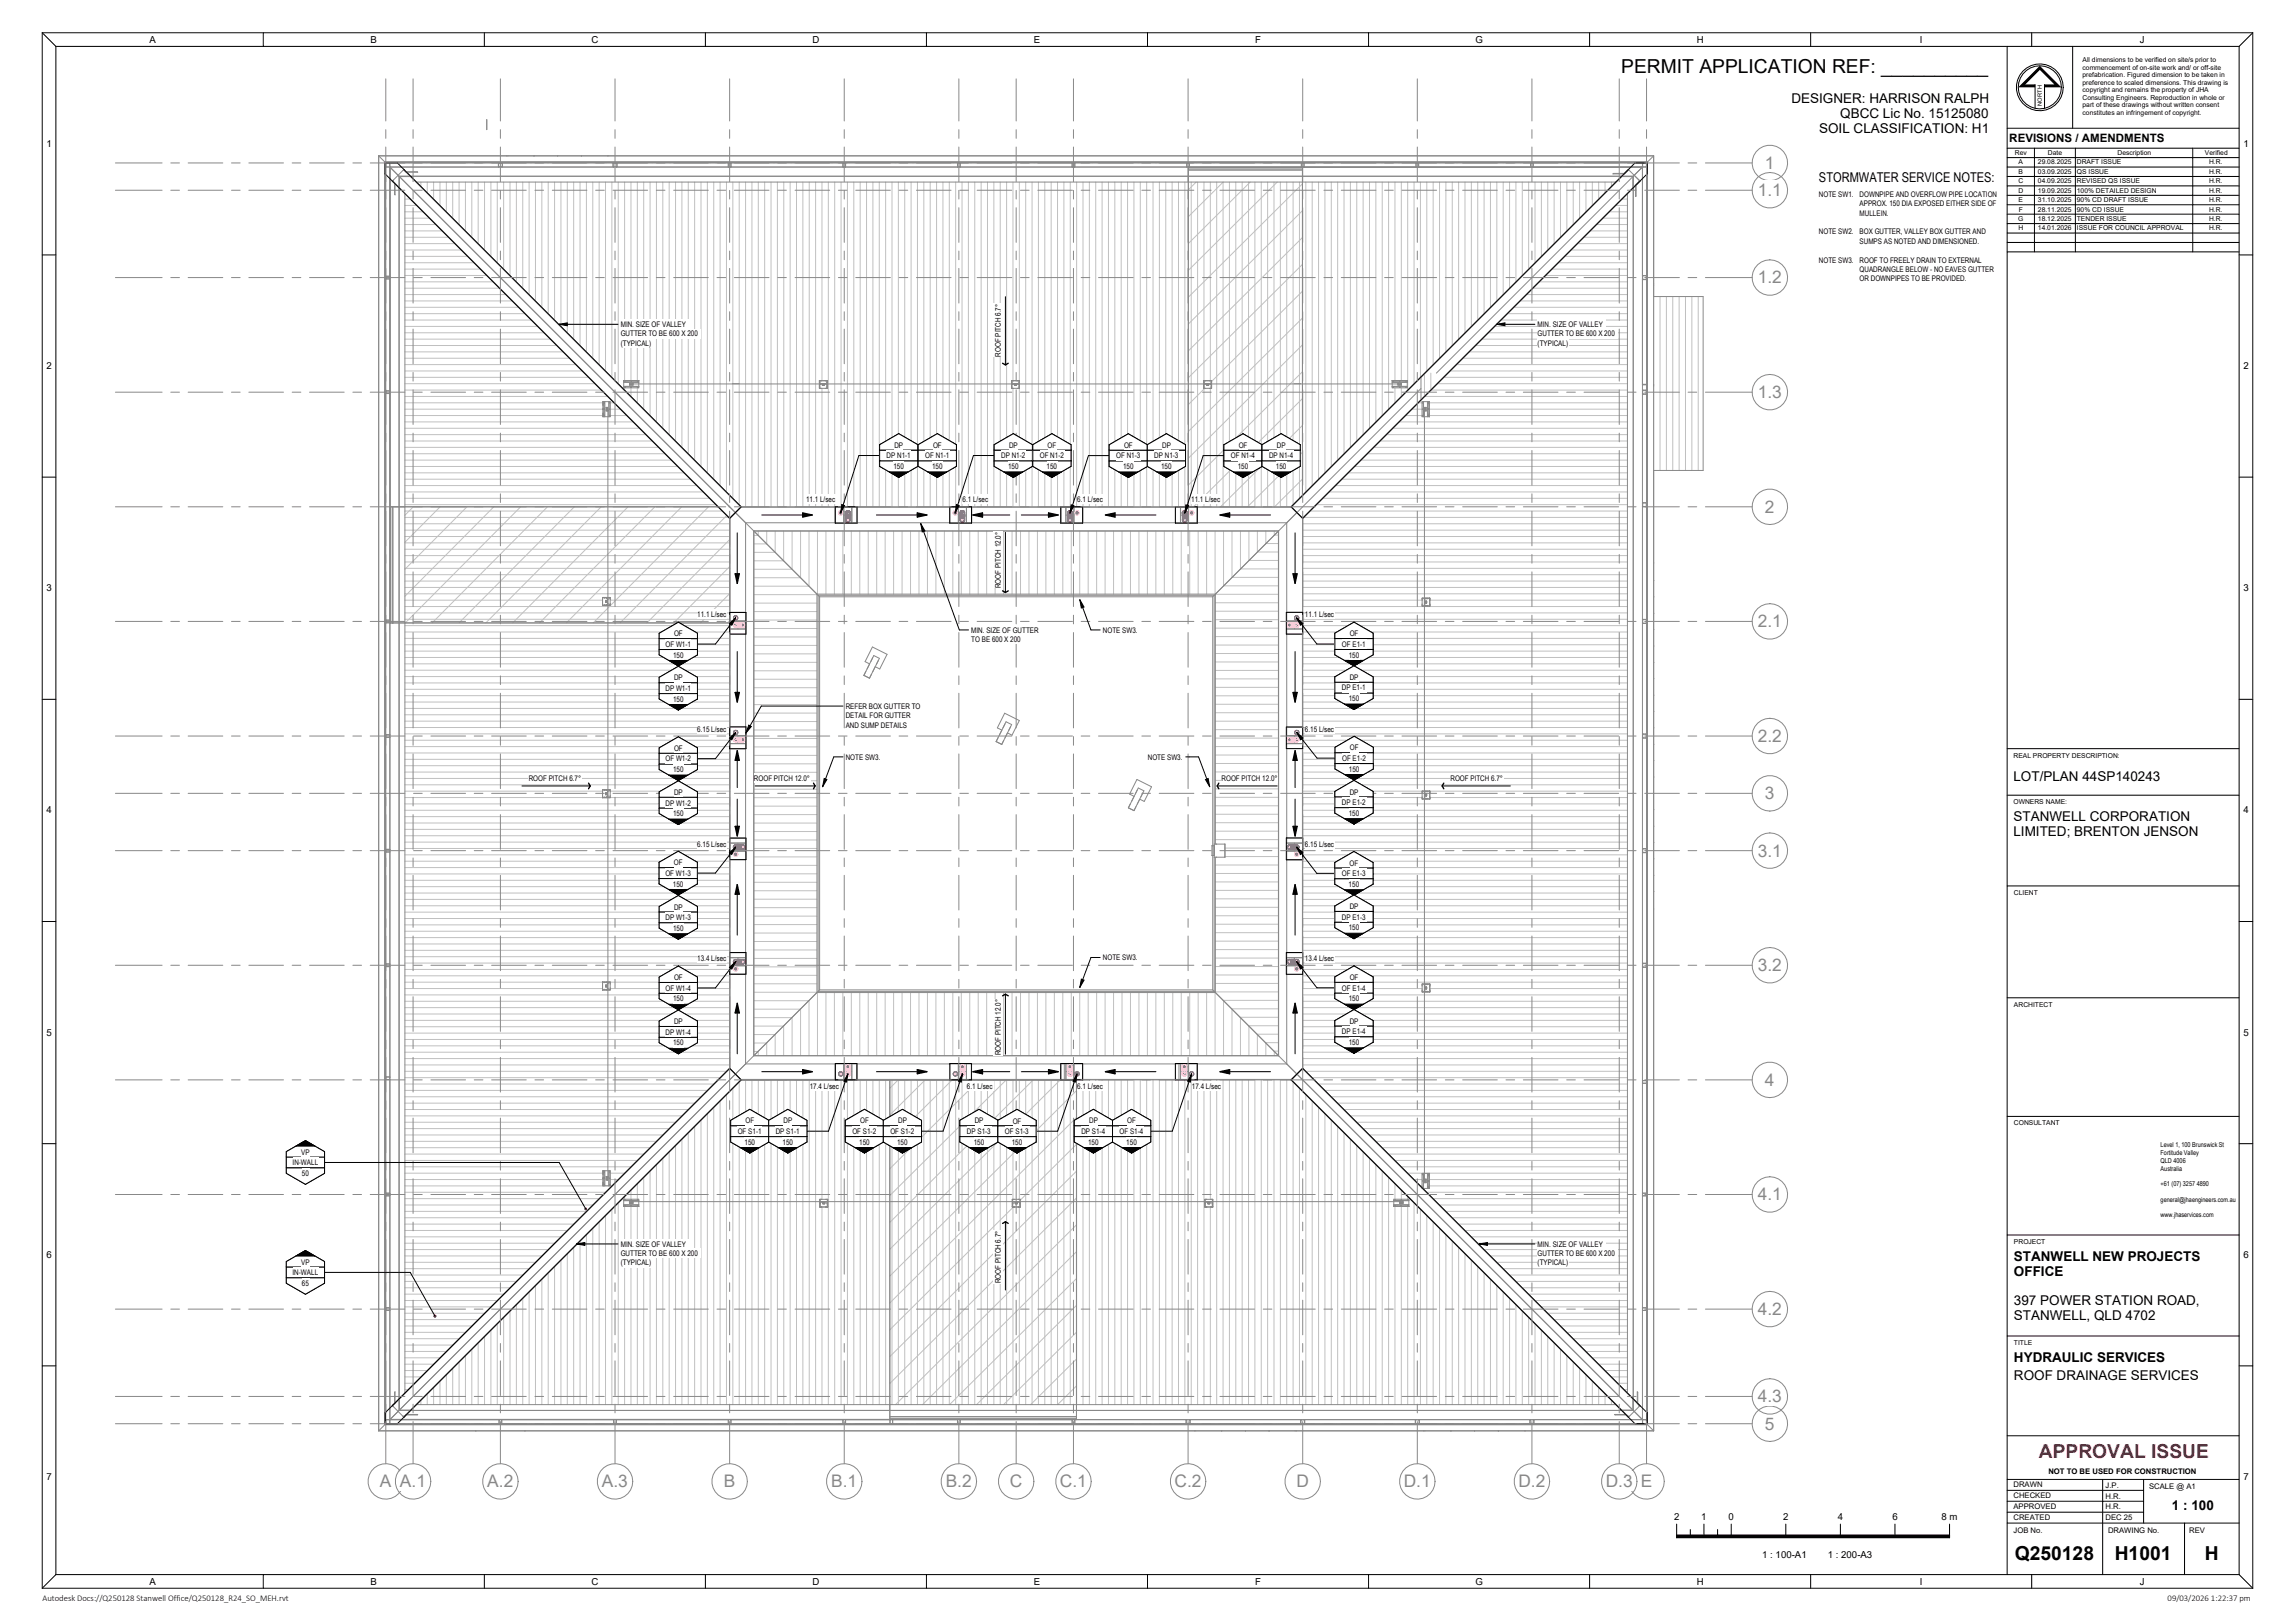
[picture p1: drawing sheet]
<svg xmlns="http://www.w3.org/2000/svg" width="841mm" height="594mm" viewBox="0 0 841 594" stroke-linecap="round" stroke-linejoin="round" font-family="sans-serif">
<defs><g id="words">
<g font-size="7.1">
<text x="594.1" y="26.8">PERMIT APPLICATION REF: __________</text>
<text x="738.3" y="571.7">Q250128</text>
<text x="774.9" y="571.7">H1001</text>
<text x="807.9" y="571.7">H</text>
</g>
<text font-size="7.1" fill="#f00" x="747.1" y="534.1">APPROVAL ISSUE</text>
<g font-size="6.3" fill="#888">
<text x="646.8" y="61.9">1</text>
<text x="644.2" y="71.9">1.1</text>
<text x="644.2" y="103.9">1.2</text>
<text x="644.2" y="145.9">1.3</text>
<text x="646.8" y="187.9">2</text>
<text x="644.2" y="229.9">2.1</text>
<text x="644.2" y="271.9">2.2</text>
<text x="646.8" y="292.9">3</text>
<text x="644.2" y="313.9">3.1</text>
<text x="644.2" y="355.9">3.2</text>
<text x="646.8" y="397.9">4</text>
<text x="644.2" y="439.9">4.1</text>
<text x="644.2" y="481.9">4.2</text>
<text x="644.2" y="513.9">4.3</text>
<text x="646.8" y="523.9">5</text>
<text x="139.2" y="545">A</text>
<text x="146.6" y="545">A.1</text>
<text x="178.6" y="545">A.2</text>
<text x="220.6" y="545">A.3</text>
<text x="265.2" y="545">B</text>
<text x="304.6" y="545">B.1</text>
<text x="346.6" y="545">B.2</text>
<text x="370.1" y="545">C</text>
<text x="388.4" y="545">C.1</text>
<text x="430.4" y="545">C.2</text>
<text x="475.1" y="545">D</text>
<text x="514.4" y="545">D.1</text>
<text x="556.4" y="545">D.2</text>
<text x="588.4" y="545">D.3</text>
<text x="601.2" y="545">E</text>
</g>
<g font-size="4.9">
<text x="656.5" y="37.8">DESIGNER: HARRISON RALPH</text>
<text x="674.4" y="43.3">QBCC Lic No. 15125080</text>
<text x="666.6" y="48.8">SOIL CLASSIFICATION: H1</text>
<text x="666.6" y="66.5">STORMWATER SERVICE NOTES:</text>
<text x="737.8" y="286.3">LOT/PLAN 44SP140243</text>
<text x="737.8" y="300.8">STANWELL CORPORATION</text>
<text x="737.8" y="306.3">LIMITED; BRENTON JENSON</text>
<text x="738" y="461.9">STANWELL NEW PROJECTS</text>
<text x="738" y="467.7">OFFICE</text>
<text x="738" y="478.3">397 POWER STATION ROAD,</text>
<text x="738" y="483.8">STANWELL, QLD 4702</text>
<text x="738" y="499.1">HYDRAULIC SERVICES</text>
<text x="738" y="505.7">ROOF DRAINAGE SERVICES</text>
<text x="795.9" y="553.5">1 : 100</text>
</g>
<text font-size="4.2" x="736.3" y="52.1">REVISIONS / AMENDMENTS</text>
<g font-size="3.5">
<text x="54.8" y="15.7">A</text>
<text x="135.8" y="15.7">B</text>
<text x="216.7" y="15.7">C</text>
<text x="297.7" y="15.7">D</text>
<text x="378.8" y="15.7">E</text>
<text x="459.9" y="15.7">F</text>
<text x="540.6" y="15.7">G</text>
<text x="621.7" y="15.7">H</text>
<text x="703.5" y="15.7">I</text>
<text x="784.2" y="15.7">J</text>
<text x="17.1" y="53.8">1</text>
<text x="822.1" y="53.8">1</text>
<text x="17.1" y="135.2">2</text>
<text x="822.1" y="135.2">2</text>
<text x="17.1" y="216.6">3</text>
<text x="822.1" y="216.6">3</text>
<text x="17.1" y="298.1">4</text>
<text x="822.1" y="298.1">4</text>
<text x="17.1" y="379.5">5</text>
<text x="822.1" y="379.5">5</text>
<text x="17.1" y="460.9">6</text>
<text x="822.1" y="460.9">6</text>
<text x="17.1" y="542.4">7</text>
<text x="822.1" y="542.4">7</text>
<text x="613.4" y="556.9">2</text>
<text x="623.4" y="556.9">1</text>
<text x="633.4" y="556.9">0</text>
<text x="653.4" y="556.9">2</text>
<text x="673.4" y="556.9">4</text>
<text x="693.4" y="556.9">6</text>
<text x="711.5" y="556.9">8 m</text>
<text x="645.8" y="570.8">1 : 100-A1</text>
<text x="669.8" y="570.8">1 : 200-A3</text>
<text x="54.8" y="580.7">A</text>
<text x="135.8" y="580.7">B</text>
<text x="216.7" y="580.7">C</text>
<text x="297.7" y="580.7">D</text>
<text x="378.8" y="580.7">E</text>
<text x="459.9" y="580.7">F</text>
<text x="540.6" y="580.7">G</text>
<text x="621.7" y="580.7">H</text>
<text x="703.5" y="580.7">I</text>
<text x="784.2" y="580.7">J</text>
</g>
<g font-size="3.2">
<text x="15.6" y="586.8">Autodesk Docs://Q250128 Stanwell Office/Q250128_R24_SO_MEH.rvt</text>
<text x="794.3" y="586.8">09/03/2026 1:22:37 pm</text>
</g>
<g font-size="2.8">
<text x="666.6" y="72.1">NOTE SW1.</text>
<text x="681.4" y="72.1">DOWNPIPE AND OVERFLOW PIPE LOCATION</text>
<text x="681.4" y="75.6">APPROX. 150 DIA EXPOSED EITHER SIDE OF</text>
<text x="681.4" y="79">MULLEIN.</text>
<text x="666.6" y="85.9">NOTE SW2.</text>
<text x="681.4" y="85.9">BOX GUTTER, VALLEY BOX GUTTER AND</text>
<text x="681.4" y="89.3">SUMPS AS NOTED AND DIMENSIONED.</text>
<text x="666.6" y="96.2">NOTE SW3.</text>
<text x="681.4" y="96.2">ROOF TO FREELY DRAIN TO EXTERNAL</text>
<text x="681.4" y="99.7">QUADRANGLE BELOW - NO EAVES GUTTER</text>
<text x="681.4" y="103.1">OR DOWNPIPES TO BE PROVIDED.</text>
<text x="227.5" y="119.8">MIN. SIZE OF VALLEY</text>
<text x="563.5" y="119.8">MIN. SIZE OF VALLEY</text>
<text x="227.5" y="123.3">GUTTER TO BE 600 X 200</text>
<text x="563.5" y="123.3">GUTTER TO BE 600 X 200</text>
<text x="227.5" y="126.7">(TYPICAL)</text>
<text x="366.7" y="130.7" transform="rotate(-90 366.7 130.7)">ROOF PITCH 6.7°</text>
<text x="563.5" y="126.7">(TYPICAL)</text>
<text x="324.9" y="167.9">DP N1-1</text>
<text x="327.8" y="164.1">DP</text>
<text x="339" y="167.9">OF N1-1</text>
<text x="341.9" y="164.1">OF</text>
<text x="366.9" y="167.9">DP N1-2</text>
<text x="369.7" y="164.1">DP</text>
<text x="381" y="167.9">OF N1-2</text>
<text x="383.9" y="164.1">OF</text>
<text x="409" y="168">OF N1-3</text>
<text x="411.9" y="164.1">OF</text>
<text x="423" y="167.9">DP N1-3</text>
<text x="425.9" y="164.1">DP</text>
<text x="451.1" y="168">OF N1-4</text>
<text x="453.9" y="164.1">OF</text>
<text x="465" y="167.9">DP N1-4</text>
<text x="467.9" y="164.1">DP</text>
<text x="327.4" y="171.9">150</text>
<text x="341.5" y="171.9">150</text>
<text x="369.4" y="171.9">150</text>
<text x="383.5" y="171.9">150</text>
<text x="411.5" y="171.9">150</text>
<text x="425.5" y="171.9">150</text>
<text x="453.6" y="171.9">150</text>
<text x="467.5" y="171.9">150</text>
<text x="295.4" y="183.8">11.1 L/sec</text>
<text x="352.7" y="183.8">6.1 L/sec</text>
<text x="394.7" y="183.8">6.1 L/sec</text>
<text x="436.5" y="183.8">11.1 L/sec</text>
<text x="366.7" y="215.5" transform="rotate(-90 366.7 215.5)">ROOF PITCH 12.0°</text>
<text x="255.5" y="226.2">11.1 L/sec</text>
<text x="478.2" y="226.2">11.1 L/sec</text>
<text x="247" y="233.2">OF</text>
<text x="355.9" y="231.8">MIN. SIZE OF GUTTER</text>
<text x="404.2" y="231.8">NOTE SW3.</text>
<text x="494.6" y="233.2">OF</text>
<text x="243.9" y="237">OF W1-1</text>
<text x="355.9" y="235.3">TO BE 600 X 200</text>
<text x="491.7" y="237">OF E1-1</text>
<text x="246.6" y="241">150</text>
<text x="494.2" y="240.9">150</text>
<text x="247" y="249.3">DP</text>
<text x="494.6" y="249.2">DP</text>
<text x="243.9" y="253.2">DP W1-1</text>
<text x="246.6" y="257.1">150</text>
<text x="491.7" y="253">DP E1-1</text>
<text x="494.2" y="256.9">150</text>
<text x="309.9" y="259.7">REFER BOX GUTTER TO</text>
<text x="309.9" y="263.2">DETAIL FOR GUTTER</text>
<text x="255.5" y="268.2">6.15 L/sec</text>
<text x="309.9" y="266.6">AND SUMP DETAILS</text>
<text x="478.2" y="268.2">6.15 L/sec</text>
<text x="247" y="275.2">OF</text>
<text x="494.7" y="275">OF</text>
<text x="243.9" y="279">OF W1-2</text>
<text x="309.9" y="278.4">NOTE SW3.</text>
<text x="420.6" y="278.4">NOTE SW3.</text>
<text x="491.8" y="278.8">OF E1-2</text>
<text x="193.7" y="286.3">ROOF PITCH 6.7°</text>
<text x="246.6" y="283">150</text>
<text x="276.3" y="286.3">ROOF PITCH 12.0°</text>
<text x="447.7" y="286.3">ROOF PITCH 12.0°</text>
<text x="494.3" y="282.8">150</text>
<text x="531.5" y="286.3">ROOF PITCH 6.7°</text>
<text x="247" y="291.3">DP</text>
<text x="494.6" y="291.1">DP</text>
<text x="243.9" y="295.2">DP W1-2</text>
<text x="246.6" y="299.1">150</text>
<text x="491.7" y="295">DP E1-2</text>
<text x="494.2" y="298.9">150</text>
<text x="255.5" y="310.2">6.15 L/sec</text>
<text x="478.2" y="310.2">6.15 L/sec</text>
<text x="247" y="317.1">OF</text>
<text x="494.6" y="317.2">OF</text>
<text x="243.8" y="321">OF W1-3</text>
<text x="491.7" y="321.1">OF E1-3</text>
<text x="246.6" y="324.9">150</text>
<text x="494.2" y="325">150</text>
<text x="247" y="333.3">DP</text>
<text x="494.6" y="333.1">DP</text>
<text x="243.9" y="337.2">DP W1-3</text>
<text x="246.6" y="341.1">150</text>
<text x="491.7" y="337">DP E1-3</text>
<text x="494.2" y="340.9">150</text>
<text x="255.5" y="352">13.4 L/sec</text>
<text x="404.2" y="351.9">NOTE SW3.</text>
<text x="478.2" y="352">13.4 L/sec</text>
<text x="247" y="359.2">OF</text>
<text x="494.6" y="359.1">OF</text>
<text x="243.9" y="363">OF W1-4</text>
<text x="491.7" y="363">OF E1-4</text>
<text x="246.6" y="367">150</text>
<text x="494.2" y="366.9">150</text>
<text x="247" y="375.3">DP</text>
<text x="494.6" y="375.1">DP</text>
<text x="243.9" y="379.2">DP W1-4</text>
<text x="246.6" y="383.1">150</text>
<text x="491.7" y="379">DP E1-4</text>
<text x="494.2" y="382.9">150</text>
<text x="366.7" y="386.7" transform="rotate(-90 366.7 386.7)">ROOF PITCH 12.0°</text>
<text x="296.7" y="399.2">17.4 L/sec</text>
<text x="354.3" y="399.2">6.1 L/sec</text>
<text x="394.7" y="399.2">6.1 L/sec</text>
<text x="436.8" y="399.2">17.4 L/sec</text>
<text x="273.2" y="411.7">OF</text>
<text x="287.1" y="411.7">DP</text>
<text x="315.2" y="411.7">OF</text>
<text x="329.1" y="411.7">DP</text>
<text x="357.2" y="411.7">DP</text>
<text x="371.1" y="411.7">OF</text>
<text x="399.1" y="411.7">DP</text>
<text x="413.1" y="411.7">OF</text>
<text x="270.3" y="415.5">OF S1-1</text>
<text x="272.8" y="419.5">150</text>
<text x="284.3" y="415.5">DP S1-1</text>
<text x="286.8" y="419.5">150</text>
<text x="312.4" y="415.5">OF S1-2</text>
<text x="314.8" y="419.4">150</text>
<text x="326.3" y="415.5">OF S1-2</text>
<text x="328.8" y="419.5">150</text>
<text x="354.3" y="415.5">DP S1-3</text>
<text x="356.8" y="419.5">150</text>
<text x="368.3" y="415.5">OF S1-3</text>
<text x="370.7" y="419.5">150</text>
<text x="396.3" y="415.5">DP S1-4</text>
<text x="398.7" y="419.5">150</text>
<text x="410.3" y="415.5">OF S1-4</text>
<text x="412.7" y="419.5">150</text>
<text x="110.4" y="423.2">VP</text>
<text x="107.2" y="427">IN-WALL</text>
<text x="110.7" y="430.9">50</text>
<text x="227.5" y="456.8">MIN. SIZE OF VALLEY</text>
<text x="227.5" y="460.3">GUTTER TO BE 600 X 200</text>
<text x="563.5" y="456.8">MIN. SIZE OF VALLEY</text>
<text x="563.5" y="460.3">GUTTER TO BE 600 X 200</text>
<text x="107.2" y="467.3">IN-WALL</text>
<text x="110.4" y="463.4">VP</text>
<text x="227.5" y="463.7">(TYPICAL)</text>
<text x="563.5" y="463.7">(TYPICAL)</text>
<text x="110.7" y="471.2">65</text>
<text x="366.7" y="470.3" transform="rotate(-90 366.7 470.3)">ROOF PITCH 6.7°</text>
<text x="737.8" y="545.1">DRAWN</text>
<text x="750.6" y="540.2">NOT TO BE USED FOR CONSTRUCTION</text>
<text x="771.6" y="545.1">J.P.</text>
<text x="787.5" y="545.5">SCALE @ A1</text>
<text x="737.8" y="549.1">CHECKED</text>
<text x="771.6" y="549.1">H.R.</text>
<text x="737.8" y="553.1">APPROVED</text>
<text x="737.8" y="557.1">CREATED</text>
<text x="771.6" y="553.1">H.R.</text>
<text x="771.6" y="557.1">DEC 25</text>
<text x="737.8" y="561.7">JOB No.</text>
<text x="772.5" y="561.7">DRAWING No.</text>
<text x="802.3" y="561.7">REV</text>
</g>
<g font-size="2.5">
<text x="763.1" y="22.7">All dimensions to be verified on site/s prior to</text>
<text x="763.1" y="25.5">commencement of on-site work and/ or off-site</text>
<text x="763.1" y="28.2">prefabrication. Figured dimension to be taken in</text>
<text x="763.1" y="31">preference to scaled dimensions. This drawing is</text>
<text x="763.1" y="33.8">copyright and remains the property of JHA</text>
<text x="763.1" y="36.6">Consulting Engineers. Reproduction in whole or</text>
<text x="763.1" y="39.4">part of these drawings without written consent</text>
<text x="763.1" y="42.1">constitutes an infringement of copyright.</text>
<text x="738.4" y="56.8">Rev</text>
<text x="750.4" y="56.8">Date</text>
<text x="776" y="56.8">Description</text>
<text x="808" y="56.8">Verified</text>
<text x="739.7" y="60.3">A</text>
<text x="739.7" y="63.7">B</text>
<text x="746.8" y="60.3">29.08.2025</text>
<text x="746.8" y="63.7">03.09.2025</text>
<text x="761.1" y="60.3">DRAFT ISSUE</text>
<text x="761.1" y="63.7">QS ISSUE</text>
<text x="809.5" y="60.3">H.R.</text>
<text x="809.5" y="63.7">H.R.</text>
<text x="739.6" y="67.2">C</text>
<text x="739.6" y="70.6">D</text>
<text x="746.8" y="67.2">04.09.2025</text>
<text x="746.8" y="70.6">19.09.2025</text>
<text x="761.1" y="67.2">REVISED QS ISSUE</text>
<text x="761.1" y="70.6">100% DETAILED DESIGN</text>
<text x="809.5" y="67.2">H.R.</text>
<text x="809.5" y="70.6">H.R.</text>
<text x="739.7" y="74.1">E</text>
<text x="739.8" y="77.5">F</text>
<text x="746.8" y="74.1">31.10.2025</text>
<text x="746.8" y="77.5">28.11.2025</text>
<text x="761.1" y="74.1">90% CD DRAFT ISSUE</text>
<text x="761.1" y="77.5">90% CD ISSUE</text>
<text x="809.5" y="74.1">H.R.</text>
<text x="809.5" y="77.5">H.R.</text>
<text x="739.5" y="81">G</text>
<text x="746.8" y="81">18.12.2025</text>
<text x="761.1" y="81">TENDER ISSUE</text>
<text x="809.5" y="81">H.R.</text>
<text x="739.6" y="84.4">H</text>
<text x="746.8" y="84.4">14.01.2026</text>
<text x="761.1" y="84.4">ISSUE FOR COUNCIL APPROVAL</text>
<text x="809.5" y="84.4">H.R.</text>
<text x="737.8" y="277.6">REAL PROPERTY DESCRIPTION:</text>
<text x="737.8" y="294.7">OWNERS NAME:</text>
<text x="738" y="327.9">CLIENT</text>
<text x="738" y="368.9">ARCHITECT</text>
<text x="738" y="412.4">CONSULTANT</text>
<text x="791.7" y="420.4">Level 1, 100 Brunswick St</text>
<text x="791.7" y="423.3">Fortitude Valley</text>
<text x="791.7" y="426.1">QLD 4006</text>
<text x="791.7" y="429">Australia</text>
<text x="791.7" y="434.7">+61 (07) 3257 4890</text>
<text x="791.7" y="440.4">general@jhaengineers.com.au</text>
<text x="791.7" y="446">www.jhaservices.com</text>
<text x="738" y="455.8">PROJECT</text>
<text x="738" y="492.8">TITLE</text>
</g>
<text font-size="2.1" x="748.3" y="38.7" transform="rotate(-90 748.3 38.7)">NORTH</text>
</g></defs>
<circle cx="159.4" cy="482.3" r=".34" fill="#ff8080"/>
<g fill="#000">
<path d="M294.2 188l3.5 .7-3.5 .8zM336.2 188l3.5 .7-3.5 .8zM356.5 188.7l3.5-.7v1.5zM384.3 188l3.5 .7-3.5 .8zM405.1 188.7l3.5-.7v1.5zM447.1 188.7l3.5-.7v1.5zM269.4 210.3h1.5l-.7 3.5zM473.8 210.3h1.5l-.7 3.5zM269.4 253.8h1.5l-.7 3.5zM473.8 253.8h1.5l-.7 3.5zM270.2 275.1l.7 3.5h-1.5zM474.6 275.1l.7 3.5h-1.5z"/>
<path d="M269.4 302.8h1.5l-.7 3.5zM473.8 302.8h1.5l-.7 3.5zM270.2 324.2l.7 3.5h-1.5zM474.6 324.2l.7 3.5h-1.5zM270.2 367.7l.7 3.5h-1.5zM474.6 367.7l.7 3.5h-1.5zM294.2 392l3.5 .7-3.5 .8zM336.2 392l3.5 .7-3.5 .8zM356.5 392.7l3.5-.7v1.5zM384.3 392l3.5 .7-3.5 .8zM405.1 392.7l3.5-.7v1.5zM447.1 392.7l3.5-.7v1.5z"/>
</g>
<circle cx="214.7" cy="443" r=".28" fill="#ff8080"/>
<circle cx="308.1" cy="187.9" r=".8" fill="#a500a5"/>
<g fill="#ff80ff">
<path d="M310.1 189.9l.4-.2-.6 .8z"/>
<path d="M310.9 189.7l.6 .8z"/>
<path d="M310.1 187.3a.84 .84 0 0 1 1-.1 .84 .84 0 0 1 .4 1 .83 .83 0 0 0-.8-1.1 .83 .83 0 0 0-.8 1.1z"/>
<path d="M310.1 187.3l.6-.2v1.4h-.8z"/>
<path d="M310.7 189.1h.8v.8l-.2-.3-.6-.2z"/>
<path d="M309.8 189.1h.9v.3l-.7 .2-.2 .3z"/>
<path d="M310.7 189.4l.8 .9-.2-.7z"/>
<path d="M310 189.6l-.1 .7 .8-.9z"/>
<path d="M310.7 188.5h.8v.8h-.8z"/>
<path d="M309.8 188.5h.9v.8h-.9z"/>
<path d="M310.7 187.1v1.4h.8l-.2-1zM310.7 187.7l.2 .1z"/>
<path d="M309.8 190.5a.85 .85 0 0 0 1.7 0 .85 .85 0 0 0-1.7 0zM309.9 190.5a.8 .8 0 0 1 1.6 0 .8 .8 0 0 1-1.6 0z"/>
<circle cx="310.7" cy="190.5" r=".8"/>
</g>
<circle cx="350" cy="187.9" r=".8" fill="#a500a5"/>
<g fill="#ff80ff">
<path d="M352.1 187.3a.84 .84 0 0 1 1-.1 .84 .84 0 0 1 .4 1 .83 .83 0 0 0-.8-1.1 .83 .83 0 0 0-.8 1.1z"/>
<path d="M352.1 187.4l.6-.3v1.4h-.8z"/>
<path d="M352.7 189.1h.8v.8l-.2-.3-.6-.2z"/>
<path d="M351.8 189.1h.9v.3l-.7 .2-.2 .3z"/>
<path d="M352.7 189.4l.8 .9-.2-.7z"/>
<path d="M352 189.6l-.1 .7 .8-.9z"/>
<path d="M352.7 188.5h.8v.8h-.8z"/>
<path d="M351.8 188.5h.9v.8h-.9z"/>
<path d="M352.7 187.1v1.4h.8l-.2-1zM352.7 187.7l.2 .1z"/>
<path d="M351.8 190.5a.85 .85 0 0 0 1.7 0 .85 .85 0 0 0-1.7 0zM351.9 190.5a.8 .8 0 0 1 1.6 0 .8 .8 0 0 1-1.6 0z"/>
<circle cx="352.7" cy="190.5" r=".8"/>
<circle cx="308.1" cy="393.5" r=".8"/>
</g>
<g fill="#a500a5">
<path d="M309.9 393.3a.83 .83 0 0 0 .8 1 .83 .83 0 0 0 .8-1 .84 .84 0 0 1-.8 1.1 .84 .84 0 0 1-.8-1.1z"/>
<path d="M310.7 393l.8-.1v.5l-.2 .7-.6 .2z"/>
<path d="M309.9 391.5l.1 .4 .7 .1v.3h-.8z"/>
<path d="M310.7 392l.7-.1 .1-.4v.8h-.8z"/>
<path d="M309.9 391.2l.8 .8-.7-.1z"/>
<path d="M310.7 391.8l.8-.6-.1 .7-.7 .1z"/>
<path d="M309.9 392.1l.8 .1v.8l-.8-.1z"/>
<path d="M310.7 392.2l.8-.1v.8l-.8 .1z"/>
<path d="M309.9 392.9l.1 1.1 .7 .3v-1.3zM310.5 393.8l.2-.1z"/>
<path d="M309.9 390.9a.84 .84 0 0 0 1.6 0 .84 .84 0 0 0-1.6 0zM309.9 390.9a.8 .8 0 0 1 1.6 0 .8 .8 0 0 1-1.6 0z"/>
<circle cx="310.7" cy="390.9" r=".8"/>
</g>
<circle cx="394.7" cy="393.5" r=".8" fill="#ff80ff"/>
<g fill="#a500a5">
<path d="M391.3 393.3a.83 .83 0 0 0 .8 1 .83 .83 0 0 0 .8-1 .84 .84 0 0 1-.8 1.1 .84 .84 0 0 1-.8-1.1z"/>
<path d="M392.1 393l.8-.1-.2 1.1-.6 .3z"/>
<path d="M391.3 392.9l.8 .1v1.3l-.7-.3z"/>
<path d="M392.1 392l.6-.1 .2-.4v.8h-.8z"/>
<path d="M391.2 391.5l.2 .4 .7 .1v.3h-.9z"/>
<path d="M392.1 391.8l.8-.6-.2 .7-.6 .1z"/>
<path d="M391.3 391.2l.1 .7 .7 .1z"/>
<path d="M392.1 392.2l.8-.1v.8l-.8 .1z"/>
<path d="M391.2 392.1l.9 .1v.8l-.9-.1z"/>
<path d="M391.2 390.9a.85 .85 0 0 0 1.7 0 .85 .85 0 0 0-1.7 0zM391.3 390.9a.8 .8 0 0 1 1.6 0 .8 .8 0 0 1-1.6 0z"/>
<circle cx="392.1" cy="390.9" r=".8"/>
</g>
<circle cx="436.7" cy="393.5" r=".8" fill="#ff80ff"/>
<g fill="#a500a5">
<path d="M433.2 393.3a.83 .83 0 0 0 .8 1 .83 .83 0 0 0 .8-1 .84 .84 0 0 1-.8 1.1 .84 .84 0 0 1-.8-1.1z"/>
<path d="M434 393l.8-.1-.2 1.1-.6 .3z"/>
<path d="M433.2 392.9l.8 .1v1.3l-.7-.3z"/>
<path d="M434 392l.6-.1 .2-.4v.8h-.8z"/>
<path d="M434 391.8l.8-.6-.2 .7-.6 .1z"/>
<path d="M433.2 391.2l.8 .8-.7-.1z"/>
<path d="M434 392.2l.8-.1v.8l-.8 .1z"/>
<path d="M433.1 392.1l.9 .1v.8l-.9-.1z"/>
<path d="M433.1 391.5v.8h.7v-.4h-.5zM433.8 391.9v.4h.2z"/>
<path d="M433.1 390.9a.85 .85 0 0 0 1.7 0 .85 .85 0 0 0-1.7 0zM433.2 390.9a.8 .8 0 0 1 1.6 0 .8 .8 0 0 1-1.6 0z"/>
<circle cx="434" cy="390.9" r=".8"/>
</g>
<circle cx="350.1" cy="393.5" r=".8" fill="#ff80ff"/>
<g fill="#a500a5">
<path d="M351.9 393.3a.83 .83 0 0 0 .8 1 .83 .83 0 0 0 .8-1 .84 .84 0 0 1-.8 1.1 .84 .84 0 0 1-.8-1.1z"/>
<path d="M352.7 393l.8-.1v.5l-.2 .7-.6 .2z"/>
<path d="M351.9 391.5l.1 .4 .7 .1v.3h-.8z"/>
<path d="M352.7 392l.7-.1 .1-.4v.8h-.8z"/>
<path d="M351.9 391.2l.8 .8-.7-.1z"/>
<path d="M352.7 391.8l.8-.6-.1 .7-.7 .1z"/>
<path d="M351.9 392.1l.8 .1v.8l-.8-.1z"/>
<path d="M352.7 392.2l.8-.1v.8l-.8 .1z"/>
<path d="M351.9 392.9l.1 1.1 .7 .3v-1.3zM352.5 393.8l.2-.1z"/>
<path d="M351.9 390.9a.84 .84 0 0 0 1.6 0 .84 .84 0 0 0-1.6 0zM351.9 390.9a.8 .8 0 0 1 1.6 0 .8 .8 0 0 1-1.6 0z"/>
<circle cx="352.7" cy="390.9" r=".8"/>
<circle cx="269.6" cy="355" r=".8"/>
</g>
<g fill="#ff80ff">
<path d="M271.2 351.8l-.1 .6 .8-.8z"/>
<path d="M271.1 352.4l.8 .8-.7-.1z"/>
<path d="M270.1 351.6h.8v.8h-.8z"/>
<path d="M270.1 352.4h.8v.9h-.8z"/>
<path d="M271.3 352.4a.85 .85 0 0 0 1.7 0 .85 .85 0 0 0-1.7 0zM271.4 352.4a.8 .8 0 0 1 1.6 0 .8 .8 0 0 1-1.6 0z"/>
<circle cx="272.2" cy="352.4" r=".8"/>
</g>
<circle cx="269.6" cy="313" r=".8" fill="#a500a5"/>
<g fill="#ff80ff">
<path d="M271.2 309.8l-.1 .6 .8-.8z"/>
<path d="M271.1 310.4l.8 .8-.7-.1z"/>
<path d="M270.1 309.6h.8v.8h-.8z"/>
<path d="M270.1 310.4h.8v.9h-.8z"/>
<path d="M271.3 310.4a.85 .85 0 0 0 1.7 0 .85 .85 0 0 0-1.7 0zM271.4 310.4a.8 .8 0 0 1 1.6 0 .8 .8 0 0 1-1.6 0z"/>
<circle cx="272.2" cy="310.4" r=".8"/>
<circle cx="269.6" cy="268.4" r=".8"/>
</g>
<g fill="#a500a5">
<path d="M269 270.4l.8-.2a.83 .83 0 0 0-1 .8 .83 .83 0 0 0 1 .8 .84 .84 0 0 1-1-.3 .84 .84 0 0 1 .2-1.1z"/>
<path d="M268.8 271h1.3v.8l-1-.1z"/>
<path d="M270.8 270.2h.8l-.4 .2-.1 .6h-.3z"/>
<path d="M270.8 271h.3l.1 .7 .4 .2h-.8z"/>
<path d="M271.2 270.4l-.1 .6 .8-.8z"/>
<path d="M271.1 271l.8 .8-.7-.1z"/>
<path d="M270.1 270.2h.8v.8h-.8z"/>
<path d="M270.1 271h.8v.9h-.8z"/>
<path d="M269 270.5l-.2 .5h1.3v-.8zM269.5 270.8l-.1 .2z"/>
<path d="M271.3 271a.85 .85 0 0 0 1.7 0 .85 .85 0 0 0-1.7 0zM271.4 271a.8 .8 0 0 1 1.6 0 .8 .8 0 0 1-1.6 0z"/>
<circle cx="272.2" cy="271" r=".8"/>
</g>
<circle cx="269.6" cy="226.4" r=".8" fill="#ff80ff"/>
<g fill="#a500a5">
<path d="M269 228.5l.8-.3a.83 .83 0 0 0-1 .8 .83 .83 0 0 0 1 .8v.1a.84 .84 0 0 1-1-.4 .84 .84 0 0 1 .2-1z"/>
<path d="M268.8 229h1.3v.8l-1-.1z"/>
<path d="M270.8 228.2h.8l-.4 .2-.1 .6h-.3z"/>
<path d="M270.8 229h.3l.1 .7 .4 .2h-.8z"/>
<path d="M271.2 228.4l-.1 .6 .8-.8z"/>
<path d="M271.1 229l.8 .8-.7-.1z"/>
<path d="M270.1 228.2h.8v.8h-.8z"/>
<path d="M270.1 229h.8v.9h-.8z"/>
<path d="M269 228.5l-.2 .5h1.3v-.8zM269.5 228.8l-.1 .2z"/>
<path d="M271.3 229a.85 .85 0 0 0 1.7 0 .85 .85 0 0 0-1.7 0zM271.4 229a.8 .8 0 0 1 1.6 0 .8 .8 0 0 1-1.6 0z"/>
<circle cx="272.2" cy="229" r=".8"/>
<circle cx="475.2" cy="313" r=".8"/>
</g>
<g fill="#ff80ff">
<path d="M472.8 309.7l.8 .8-.1-.7z"/>
<path d="M473.4 310.5l-.6 .8 .7-.2 .1-.6z"/>
<path d="M473.8 309.7v.5z"/>
<path d="M473.8 309.6h.8v.9h-.8z"/>
<path d="M473.9 310.5h.7v.8h-.7z"/>
<path d="M471.7 310.5a.85 .85 0 0 0 1.7 0 .85 .85 0 0 0-1.7 0zM471.8 310.5a.8 .8 0 0 1 1.6 0 .8 .8 0 0 1-1.6 0z"/>
<circle cx="472.6" cy="310.5" r=".8"/>
</g>
<circle cx="475.2" cy="355" r=".8" fill="#a500a5"/>
<g fill="#ff80ff">
<path d="M472.8 351.6l.8 .8-.1-.7z"/>
<path d="M473.4 352.4l-.6 .8 .7-.1 .1-.7z"/>
<path d="M473.8 351.6h.8v.8h-.8z"/>
<path d="M473.8 352.4h.8v.8h-.8z"/>
<path d="M471.7 352.4a.85 .85 0 0 0 1.7 0 .85 .85 0 0 0-1.7 0zM471.8 352.4a.8 .8 0 0 1 1.6 0 .8 .8 0 0 1-1.6 0z"/>
<circle cx="472.6" cy="352.4" r=".8"/>
</g>
<circle cx="436.7" cy="187.9" r=".8" fill="#a500a5"/>
<g fill="#ff80ff">
<path d="M433.4 189.6v.7l.8-.9z"/>
<path d="M434.2 189.4l.8 .9-.2-.7z"/>
<path d="M433.3 189.3h.3z"/>
<path d="M433.3 188.5h.9v.8h-.9z"/>
<path d="M434.2 188.5h.8v.7h-.8z"/>
<path d="M433.3 190.5a.85 .85 0 0 0 1.7 0 .85 .85 0 0 0-1.7 0zM433.4 190.5a.8 .8 0 0 1 1.6 0 .8 .8 0 0 1-1.6 0z"/>
<circle cx="434.2" cy="190.5" r=".8"/>
</g>
<circle cx="394.7" cy="187.9" r=".8" fill="#a500a5"/>
<g fill="#ff80ff">
<path d="M391.5 189.6l-.2 .7 .8-.9z"/>
<path d="M392.1 189.4l.8 .9-.1-.7z"/>
<path d="M391.3 188.5h.8v.8h-.8z"/>
<path d="M392.1 188.5h.9v.8h-.9z"/>
<path d="M391.3 190.5a.85 .85 0 0 0 1.7 0 .85 .85 0 0 0-1.7 0zM391.3 190.5a.8 .8 0 0 1 1.6 0 .8 .8 0 0 1-1.6 0z"/>
<circle cx="392.1" cy="190.5" r=".8"/>
<circle cx="475.2" cy="226.4" r=".8"/>
</g>
<g fill="#a500a5">
<path d="M474.9 228.3a.84 .84 0 0 1 1.1 .8 .84 .84 0 0 1-1.1 .8 .83 .83 0 0 0 1.1-.8 .83 .83 0 0 0-1.1-.8z"/>
<path d="M474.6 228.3l1 .1 .4 .7h-1.4z"/>
<path d="M473.6 229.1h.3v.8h-.8l.4-.2z"/>
<path d="M473.1 228.2h.8v.9h-.3l-.1-.7z"/>
<path d="M473.4 229.1l-.6 .8 .7-.2 .1-.6z"/>
<path d="M472.8 228.3l.8 .8-.1-.7z"/>
<path d="M473.8 229.1h.8v.8h-.8z"/>
<path d="M473.8 228.2h.8v.9h-.8z"/>
<path d="M474.6 229.1v.8h.6l.5-.3 .3-.5zM475.4 229.1l.1 .2z"/>
<path d="M471.7 229.1a.85 .85 0 0 0 1.7 0 .85 .85 0 0 0-1.7 0zM471.8 229.1a.8 .8 0 0 1 1.6 0 .8 .8 0 0 1-1.6 0z"/>
<circle cx="472.6" cy="229.1" r=".8"/>
</g>
<circle cx="475.2" cy="268.4" r=".8" fill="#ff80ff"/>
<g fill="#a500a5">
<path d="M474.9 270.2a.84 .84 0 0 1 1.1 .8 .84 .84 0 0 1-1.1 .8 .83 .83 0 0 0 1.1-.8 .83 .83 0 0 0-1.1-.8z"/>
<path d="M474.6 271h1.4l-.3 .6-.5 .2h-.6z"/>
<path d="M474.6 270.2l1 .2 .4 .6h-1.4z"/>
<path d="M473.6 271h.4l-.1 .9h-.8l.4-.2z"/>
<path d="M473.1 270.2h.8l.1 .8h-.4l-.1-.6z"/>
<path d="M473.4 271l-.6 .8 .7-.1 .1-.7z"/>
<path d="M472.8 270.2l.8 .8-.1-.6z"/>
<path d="M473.8 271h.8v.9h-.8z"/>
<path d="M473.8 270.2h.8v.8h-.8z"/>
<path d="M471.7 271a.85 .85 0 0 0 1.7 0 .85 .85 0 0 0-1.7 0zM471.8 271a.8 .8 0 0 1 1.6 0 .8 .8 0 0 1-1.6 0z"/>
<circle cx="472.6" cy="271" r=".8"/>
</g>
<g fill="#ff80ff">
<path d="M270.8 352.4h.3l.1 .7 .4 .2h-.8z"/>
<path d="M270.8 351.6h.8l-.4 .2-.1 .6h-.3z"/>
<path d="M268.8 352.4h1.3v.8l-1-.1z"/>
<path d="M269 351.8l-.2 .6h1.3v-.8z"/>
<path d="M269 351.8l.8-.2a.83 .83 0 0 0-1 .8 .83 .83 0 0 0 1 .8 .84 .84 0 0 1-1-.4 .84 .84 0 0 1 .2-1z"/>
<path d="M270.8 310.4h.3l.1 .7 .4 .2-.8-.1z"/>
<path d="M270.8 309.6h.8l-.4 .2-.1 .6h-.3z"/>
<path d="M268.8 310.4h1.3v.8l-1-.1z"/>
<path d="M269 309.8l.8-.2a.83 .83 0 0 0-1 .8 .83 .83 0 0 0 1 .8 .84 .84 0 0 1-1-.4 .84 .84 0 0 1 .2-1z"/>
<path d="M391.3 189.2h.8v.2l-.6 .2-.2 .4z"/>
<path d="M392.1 189.2h.9v.8l-.2-.4-.7-.2z"/>
<path d="M391.6 187.4l.5-.2v1.3h-.8z"/>
<path d="M392.1 187.2v1.3h.8l-.1-.9z"/>
<path d="M391.5 187.4a.84 .84 0 0 1 1.1-.1 .84 .84 0 0 1 .3 1 .83 .83 0 0 0-.8-1.1 .83 .83 0 0 0-.8 1.1z"/>
<path d="M433.3 189.3v.8l.2-.6 .7-.1v-.2z"/>
<path d="M434.2 189.3l.8-.1v.8z"/>
<path d="M433.6 187.6l.5-.2v1.1h-.8z"/>
<path d="M434.1 187.4l.7 .3 .1 .8h-.8z"/>
<path d="M433.4 187.4a.91 .91 0 0 1 1.2-.2 .91 .91 0 0 1 .3 1.2 .83 .83 0 0 0-.8-1 .83 .83 0 0 0-.8 1.1l-.1-.5z"/>
<path d="M434.1 187.1a.91 .91 0 0 1 .8 1.4v-.1a.93 .93 0 0 0-.8-1.3z"/>
<path d="M473.1 309.6l.4 .2 .1 .7h.3l-.1-.9z"/>
<path d="M473.6 310.5l.3 .2v.6h-.8l.4-.2z"/>
<path d="M474.6 309.6l1 .2 .4 .6h-1.4z"/>
<path d="M474.6 310.4h1.4l-.4 .7-1 .1z"/>
<path d="M474.9 309.6a.84 .84 0 0 1 1.1 .8 .84 .84 0 0 1-1.1 .8 .83 .83 0 0 0 1.1-.8 .83 .83 0 0 0-1.1-.8z"/>
<path d="M473.1 351.6h.8v.8h-.3l-.1-.7z"/>
<path d="M473.6 352.4h.3v.8h-.8l.4-.1z"/>
<path d="M474.6 352.4h1.4l-.3 .6-.5 .2h-.6z"/>
<path d="M474.9 351.6a.84 .84 0 0 1 1.1 .8 .84 .84 0 0 1-1.1 .8 .83 .83 0 0 0 1.1-.8 .83 .83 0 0 0-1.1-.8z"/>
<path d="M269 309.8l-.2 .6h1.3v-.8zM269.1 310.2v.2z"/>
<path d="M474.6 351.6v.8h1.4l-.4-.7zM475.5 352.2l-.1 .2z"/>
</g>
<g fill="none" stroke="#c0c0c0" stroke-width=".37">
<path d="M148.4 72.9h2M148.4 75.3h4.3M148.4 77.6h6.6M148.4 79.9h9M154.2 66.7v1.6M156.6 66.7v4M158.9 66.7v6.3M161.2 66.7v8.6M163.6 66.7v11M165.9 66.7v13.3M168.2 66.7v15.6M170.6 66.7v18"/>
<path d="M172.9 66.7v20.3M175.2 66.7v22.6M177.6 66.7v25M179.9 66.7v27.3M182.2 66.7v29.6M184.6 66.7v32M186.9 66.7v34.3M189.2 66.7v36.6M191.6 66.7v39M193.9 66.7v41.3M196.2 66.7v43.6M198.6 66.7v46"/>
<path d="M200.9 66.7v48.3M203.2 66.7v50.6M205.6 66.7v53M207.9 66.7v55.3M210.2 66.7v57.6M212.6 66.7v60M214.9 66.7v62.3M217.2 66.7v64.6M219.6 66.7v67M221.9 66.7v69.3M224.2 66.7v71.6M226.6 66.7v74"/>
<path d="M228.9 66.7v72.8M231.2 66.7v72.8M233.6 66.7v72.8M235.9 66.7v83.3M238.2 66.7v85.6M240.5 66.7v88M242.9 66.7v90.3M245.2 66.7v92.6M247.5 66.7v94.9M249.9 66.7v97.3M252.2 66.7v99.6M254.5 66.7v101.9"/>
<path d="M256.9 66.7v104.3M259.2 66.7v106.6M261.5 66.7v108.9M263.9 66.7v111.3M266.2 66.7v113.6M268.5 66.7v115.9M270.9 66.7v118.3M273.2 66.7v119M275.5 66.7v119M277.9 66.7v119M280.2 66.7v119M282.5 66.7v119"/>
<path d="M284.9 66.7v119M287.2 66.7v119M289.5 66.7v119M291.9 66.7v119M294.2 66.7v119M296.5 66.7v119M298.9 66.7v119M301.2 66.7v72.8M303.5 66.7v119M305.9 66.7v119M308.2 66.7v119M310.5 66.7v119"/>
<path d="M312.9 66.7v119M315.2 66.7v119M317.5 66.7v119M319.9 66.7v119M322.2 66.7v119M324.5 66.7v119M326.9 66.7v119M329.2 66.7v119M331.5 66.7v119M333.9 66.7v119M336.2 66.7v119M338.5 66.7v119"/>
<path d="M340.9 66.7v119M343.2 66.7v119M345.5 66.7v119M347.9 66.7v119M350.2 66.7v119M352.5 66.7v119M354.9 66.7v119M357.2 66.7v119M359.5 66.7v119M361.9 66.7v119M364.2 66.7v119M366.5 66.7v119"/>
<path d="M368.9 66.7v119M371.2 66.7v72.8M373.5 66.7v72.8M375.9 66.7v119M378.2 66.7v119M380.5 66.7v119M382.9 66.7v119M385.2 66.7v119M387.5 66.7v119M389.9 66.7v119M392.2 66.7v119M394.5 66.7v119"/>
<path d="M396.9 66.7v119M399.2 66.7v119M401.5 66.7v119M403.9 66.7v119M406.2 66.7v119M408.5 66.7v119M410.9 66.7v119M413.2 66.7v119M415.5 66.7v119M417.9 66.7v119M420.2 66.7v119M422.5 66.7v119"/>
<path d="M424.9 66.7v119M427.2 66.7v119M429.5 66.7v119M431.9 66.7v119M434.2 66.7v119M436.5 66.7v119M438.3 66.7l-2.8 2.9M438.9 66.7v119M441.2 66.7v72.8M443.5 66.7v72.8M445.9 66.7v119M448.2 66.7v119"/>
<path d="M448.2 66.7l-12.7 12.7M450.5 66.7v119M452.9 66.7v119M455.2 66.7v119M457.5 66.7v119M458.1 66.7l-22.6 22.5M459.9 66.7v119M462.2 66.7v119M464.5 66.7v119M466.9 66.7v119M468 66.7l-32.5 32.4M469.2 66.7v119"/>
<path d="M471.5 66.7v119M473.8 66.7v118.3M476.2 66.7v116M477.3 67.4l-41.8 41.5M477.3 77.2l-41.8 41.6M478.5 66.7v113.6M480.8 66.7v111.3M483.2 66.7v109M485.5 66.7v106.6M487.8 66.7v104.3M490.2 66.7v102M492.5 66.7v99.6"/>
<path d="M494.8 66.7v97.3M497.2 66.7v95M499.5 66.7v92.6M501.8 66.7v90.3M504.2 66.7v88M506.5 66.7v85.6M508.8 66.7v83.3M511.2 66.7v72.8M513.5 66.7v72.8M515.8 66.7v76.3M518.2 66.7v74M520.5 66.7v71.6"/>
<path d="M522.8 66.7v69.3M525.2 66.7v67M527.5 66.7v64.6M529.8 66.7v62.3M532.2 66.7v60M534.5 66.7v57.6M536.8 66.7v55.3M539.2 66.7v53M541.5 66.7v50.6M543.8 66.7v48.3M546.2 66.7v46M548.5 66.7v43.6"/>
<path d="M550.8 66.7v41.3M553.2 66.7v39M555.5 66.7v36.6M557.8 66.7v34.3M560.2 66.7v32M562.5 66.7v29.6M564.8 66.7v27.3M567.2 66.7v25M569.5 66.7v22.6M571.8 66.7v20.3M574.2 66.7v18M576.5 66.7v15.6"/>
<path d="M578.8 66.7v13.3M581.2 66.7v11M583.5 66.7v8.6M585.8 66.7v6.3M587.4 79.9h9M588.2 66.7v4M589.7 77.6h6.7M590.5 66.7v1.6M592 75.3h4.4M594.4 72.9h2M148.4 82.3h11.3M148.4 84.6h13.6"/>
<path d="M148.4 86.9h16M148.4 89.3h18.3M148.4 91.6h20.6M148.4 93.9h23M148.4 96.3h25.3M148.4 98.6h27.6M477.3 87l-41.8 41.6M477.3 96.9l-41.8 41.5M568.7 98.6h27.7M571 96.3h25.4M573.4 93.9h23M575.7 91.6h20.7"/>
<path d="M578 89.3h18.4M580.4 86.9h16M582.7 84.6h13.7M585 82.3h11.4M148.4 100.9h30M148.4 103.3h32.3M148.4 105.6h34.6M148.4 107.9h37M148.4 110.3h39.3M148.4 112.6h41.6M148.4 114.9h44M148.4 117.3h46.3"/>
<path d="M148.4 119.6h48.6M477.3 106.7l-33.3 33.1M477.3 116.5l-24.2 24.1M547.7 119.6h48.7M550 117.3h46.4M552.4 114.9h44M554.7 112.6h41.7M557 110.3h39.4M559.4 107.9h37M561.7 105.6h34.7M564 103.3h32.4M566.4 100.9h30"/>
<path d="M606 108.7v32.2M608.3 108.7v63.7M610.6 108.7v63.7M613 108.7v63.7M615.3 108.7v63.7M617.6 108.7v63.7M620 108.7v63.7M622.3 108.7v63.7M148.4 121.9h51M148.4 124.3h53.3M148.4 126.6h55.6M148.4 128.9h58"/>
<path d="M148.4 131.3h60.3M148.4 133.6h62.6M148.4 135.9h65M148.4 138.3h67.3M477.3 126.4l-14.3 14.2M477.3 136.2l-4.4 4.4M522 137v8.2M524.3 136.7v6.1M529.1 138.3h67.3M531.4 135.9h65M533.7 133.6h62.7M536.1 131.3h60.3"/>
<path d="M538.4 128.9h58M540.7 126.6h55.7M543.1 124.3h53.3M545.4 121.9h51M148.4 140.6h69.6M148.4 142.9h72M148.4 145.3h74.3M148.4 147.6h72.6M148.4 149.9h72.6M148.4 152.3h72.6M148.4 154.6h83.6M148.4 156.9h86"/>
<path d="M148.4 159.3h88.3M223.6 147.6h1.4M223.6 149.9h3.8M223.6 152.3h6.1M228.9 142.1v.9M231.2 142.1v3.2M233.6 142.1v5.6M301.2 142.3v43.4M371.2 142.3v43.4M373.5 142.3v43.4M441.2 142.3v43.4M441.4 142.3l-5.9 6"/>
<path d="M443.5 142.3v43.4M453 140.7l-17.5 17.4M462.9 140.7l-27.4 27.2M472.8 140.7l-37.3 37.1M477.3 146.1l-39.9 39.6M477.3 155.9l-30 29.8M508.1 159.3h88.3M510.4 156.9h86M511.2 142.1v5.6M512.7 154.6h83.7M513.5 142.1v3.2M515.1 152.3h6"/>
<path d="M517.4 149.9h3.7M519.7 147.6h1.4M522.1 145.3h74.3M523.8 147.6h72.6M523.8 149.9h72.6M523.8 152.3h72.6M524.4 142.9h72M526.7 140.6h69.7M606 141.4v31M148.4 161.6h90.6M148.4 163.9h92.9M148.4 166.3h95.3"/>
<path d="M148.4 168.6h97.6M148.4 170.9h99.9M148.4 173.3h102.3M148.4 175.6h104.6M148.4 177.9h106.9M477.3 165.7l-20.1 20M477.3 175.6l-10.2 10.1M489.4 177.9h107M491.7 175.6h104.7M494.1 173.3h102.3M496.4 170.9h100M498.7 168.6h97.7"/>
<path d="M501.1 166.3h95.3M503.4 163.9h93M505.7 161.6h90.7M148.4 180.3h109.3M148.4 182.6h111.6M148.4 184.9h113.9M148.4 187.3h116.3M148.4 189.6h118.6M148.4 191.9h119M148.4 194.3h119M148.4 196.6h119M148.4 198.9h119"/>
<path d="M151.5 185.7l-3.1 3.1M161.3 185.7l-12.9 13M171.1 185.7l-22.7 22.9M181 185.7l-32.6 32.8M190.8 185.7l-42.3 42.6M200.6 185.7l-42.2 42.6M210.5 185.7l-42.3 42.6M220.3 185.7l-42.3 42.6M222.7 193.2l-34.8 35.1M230.1 185.7l-7.3 7.4M240 185.7l-17.2 17.3M249.8 185.7l-27 27.2"/>
<path d="M259.6 185.7l-36.8 37.1M266.3 188.9l-39.1 39.4M267.4 197.7l-30.4 30.6M277.9 194.6v1.6h-1.6M281 194.6v4.7h-4.7M284.1 194.6v7.8h-7.8M287.2 194.6v10.9h-10.9M290.3 194.6v14h-14M293.4 194.6v17.1h-17.1M296.5 194.6v20.2h-20.2M299.6 194.6v23.1M302.7 194.6v23.1"/>
<path d="M305.8 194.6v23.1M308.9 194.6v23.1M312 194.6v23.1M315.1 194.6v23.1M318.2 194.6v23.1M321.3 194.6v23.1M324.4 194.6v23.1M327.5 194.6v23.1M330.6 194.6v23.1M333.7 194.6v23.1M336.8 194.6v23.1M339.9 194.6v23.1"/>
<path d="M343 194.6v23.1M346.1 194.6v23.1M349.2 194.6v23.1M352.3 194.6v23.1M355.4 194.6v23.1M358.5 194.6v23.1M361.6 194.6v23.1M364.7 194.6v23.1M367.8 194.6v23.1M370.9 194.6v23.1M374 194.6v23.1M377.1 194.6v23.1"/>
<path d="M380.2 194.6v23.1M383.3 194.6v23.1M386.4 194.6v23.1M389.5 194.6v23.1M392.6 194.6v23.1M395.7 194.6v23.1M398.8 194.6v23.1M401.9 194.6v23.1M405 194.6v23.1M408.1 194.6v23.1M411.2 194.6v23.1M414.3 194.6v23.1"/>
<path d="M417.4 194.6v23.1M420.5 194.6v23.1M423.6 194.6v23.1M426.7 194.6v23.1M429.8 194.6v23.1M432.9 194.6v23.1M436 194.6v23.1M439.1 194.6v23.1M442.2 194.6v23.1M445.3 194.6v23.1M448.4 194.6v20.1M451.5 194.6v17"/>
<path d="M454.6 194.6v13.9h13.9M457.7 194.6v10.8h10.8M460.8 194.6v7.7M463.9 194.6v4.6M463.9 199.2h4.6M467 194.6v1.5M467 196.1h1.5M477.4 191.9h119M477.4 194.3h119M477.4 196.6h119M477.4 198.9h119M477.7 189.6h118.7"/>
<path d="M480.1 187.3h116.3M482.4 184.9h114M484.7 182.6h111.7M487.1 180.3h109.3M148.4 201.3h119M148.4 203.6h119M148.4 205.9h119M148.4 208.3h119M148.4 210.6h119M148.4 212.9h119M148.4 215.3h119M148.4 217.6h119l-10.7 10.7"/>
<path d="M148.4 219.9h72.4M222.7 203.1l-25 25.2M222.7 213l-15.2 15.3M223.6 219.9h43.8M267.4 207.6l-20.5 20.7M276.3 217.9h23.1M445.4 217.8h23.1M448.4 214.7h20.1M451.5 211.6h17M460.8 202.3h7.7M477.4 201.3h119M477.4 203.6h119"/>
<path d="M477.4 205.9h119M477.4 208.3h119M477.4 210.6h119M477.4 212.9h119M477.4 215.3h119M477.4 217.6h119M477.4 219.9h43.7M523.9 219.9h72.5M148.4 222.3h119M148.4 224.6h119M148.4 226.9h119M148.4 229.3h119"/>
<path d="M148.4 231.6h119M148.4 233.9h119M148.4 236.3h119M148.4 238.6h119M222.7 222.9l-5.3 5.4M267.4 227.4l-.9 .9M276.3 239.6h23.1M276.3 236.5h23.1M276.3 233.4h23.1M276.3 230.3h23.1M276.3 227.2h23.1M276.3 224.1h23.1"/>
<path d="M276.3 221h23.1M445.4 220.9h23.1M445.4 224h23.1M445.4 227.1h23.1M445.4 230.2h23.1M445.4 233.3h23.1M445.4 236.4h23.1M445.4 239.5h23.1M477.4 222.3h119M477.4 224.6h119M477.4 226.9h119M477.4 229.3h119"/>
<path d="M477.4 231.6h119M477.4 233.9h119M477.4 236.3h119M477.4 238.6h119M148.4 240.9h119M148.4 243.3h119M148.4 245.6h119M148.4 247.9h119M148.4 250.3h119M148.4 252.6h119M148.4 254.9h119M148.4 257.3h119"/>
<path d="M148.4 259.6h119M276.3 258.2h23.1M276.3 255.1h23.1M276.3 252h23.1M276.3 248.9h23.1M276.3 245.8h23.1M276.3 242.7h23.1M445.4 255h23.1M445.4 242.6h23.1M445.4 245.7h23.1M445.4 248.8h23.1M445.4 251.9h23.1"/>
<path d="M445.4 258.1h23.1M477.4 240.9h119M477.4 243.3h119M477.4 245.6h119M477.4 247.9h119M477.4 250.3h119M477.4 252.6h119M477.4 254.9h119M477.4 257.3h119M477.4 259.6h119M148.4 261.9h119M148.4 264.3h119"/>
<path d="M148.4 266.6h119M148.4 268.9h119M148.4 271.3h119M148.4 273.6h119M148.4 275.9h119M148.4 278.3h119M276.3 279.9h23.1M276.3 276.8h23.1M276.3 273.7h23.1M276.3 270.6h23.1M276.3 267.5h23.1M276.3 264.4h23.1"/>
<path d="M276.3 261.3h23.1M445.4 264.3h23.1M445.4 273.6h23.1M445.4 261.2h23.1M445.4 267.4h23.1M445.4 270.5h23.1M445.4 276.7h23.1M445.4 279.8h23.1M477.4 261.9h119M477.4 264.3h119M477.4 266.6h119M477.4 268.9h119"/>
<path d="M477.4 271.3h119M477.4 273.6h119M477.4 275.9h119M477.4 278.3h119M148.4 280.6h119M148.4 282.9h119M148.4 285.3h119M148.4 287.6h119M148.4 289.9h72.4M148.4 292.2h72.4M148.4 294.6h119M148.4 296.9h119"/>
<path d="M148.4 299.2h119M223.6 289.9h43.8M223.6 292.2h43.8M276.3 298.5h23.1M276.3 295.4h23.1M276.3 292.3h23.1M276.3 289.2h23.1M276.3 286.1h23.1M276.3 283h23.1M445.4 282.9h23.1M445.4 286h23.1M445.4 289.1h23.1"/>
<path d="M445.4 292.2h23.1M445.4 295.3h23.1M445.4 298.4h23.1M477.4 280.6h119M477.4 282.9h119M477.4 285.3h119M477.4 287.6h119M477.4 289.9h43.7M477.4 292.2h43.7M477.4 294.6h119M477.4 296.9h119M477.4 299.2h119"/>
<path d="M524 289.9h72.4M524 292.2h72.4M148.4 301.6h119M148.4 303.9h119M148.4 306.2h119M148.4 308.6h119M148.4 310.9h119M148.4 313.2h119M148.4 315.6h119M148.4 317.9h119M276.3 301.6h23.1M276.3 310.9h23.1"/>
<path d="M276.3 317.1h23.1M276.3 314h23.1M276.3 307.8h23.1M276.3 304.7h23.1M445.4 301.5h23.1M445.4 304.6h23.1M445.4 307.7h23.1M445.4 317h23.1M448.9 310.8h19.6M448.9 313.9h19.6M477.4 301.6h119M477.4 303.9h119"/>
<path d="M477.4 306.2h119M477.4 308.6h119M477.4 310.9h119M477.4 313.2h119M477.4 315.6h119M477.4 317.9h119M148.4 320.2h119M148.4 322.6h119M148.4 324.9h119M148.4 327.2h119M148.4 329.6h119M148.4 331.9h119"/>
<path d="M148.4 334.2h119M148.4 336.6h119M148.4 338.9h119M276.3 338.8h23.1M276.3 335.7h23.1M276.3 332.6h23.1M276.3 329.5h23.1M276.3 326.4h23.1M276.3 323.3h23.1M276.3 320.2h23.1M445.4 320.1h23.1M445.4 323.2h23.1"/>
<path d="M445.4 326.3h23.1M445.4 329.4h23.1M445.4 332.5h23.1M445.4 335.6h23.1M445.4 338.7h23.1M477.4 320.2h119M477.4 322.6h119M477.4 324.9h119M477.4 327.2h119M477.4 329.6h119M477.4 331.9h119M477.4 334.2h119"/>
<path d="M477.4 336.6h119M477.4 338.9h119M148.4 341.2h119M148.4 343.6h119M148.4 345.9h119M148.4 348.2h119M148.4 350.6h119M148.4 352.9h119M148.4 355.2h119M148.4 357.6h119M148.4 359.9h72.4M223.6 359.9h43.8"/>
<path d="M276.3 357.4h23.1M276.3 354.3h23.1M276.3 351.2h23.1M276.3 348.1h23.1M276.3 345h23.1M276.3 341.9h23.1M445.4 341.8h23.1M445.4 344.9h23.1M445.4 348h23.1M445.4 351.1h23.1M445.4 354.2h23.1M445.4 357.3h23.1"/>
<path d="M477.4 341.2h119M477.4 343.6h119M477.4 345.9h119M477.4 348.2h119M477.4 350.6h119M477.4 352.9h119M477.4 355.2h119M477.4 357.6h119M477.4 359.9h119M148.4 362.2h72.4M148.4 364.6h119M148.4 366.9h119"/>
<path d="M148.4 369.2h119M148.4 371.6h119M148.4 373.9h119M148.4 376.2h119M148.4 378.6h119M223.6 362.2h43.8M276.3 372.9l14-.1v14M276.3 379.1h7.7M276.3 376h10.8M276.3 369.8h17M276.3 366.7h20.1M276.3 363.6h23.1"/>
<path d="M276.3 360.5h23.1M284.1 379v7.8M287.2 375.9v10.9M293.4 369.7v17.1M296.5 366.6v20.2M299.6 363.7v23.1M302.7 363.7v23.1M305.8 363.7v23.1M308.9 363.7v23.1M312 363.7v23.1M315.1 363.7v23.1M318.2 363.7v23.1"/>
<path d="M321.3 363.7v23.1M324.4 363.7v23.1M327.5 363.7v23.1M330.6 363.7v23.1M333.7 363.7v23.1M336.8 363.7v23.1M339.9 363.7v23.1M343 363.7v23.1M346.1 363.7v23.1M349.2 363.7v23.1M352.3 363.7v23.1M355.4 363.7v23.1"/>
<path d="M358.5 363.7v23.1M361.6 363.7v23.1M364.7 363.7v23.1M367.8 363.7v23.1M370.9 363.7v23.1M374 363.7v23.1M377.1 363.7v23.1M380.2 363.7v23.1M383.3 363.7v23.1M386.4 363.7v23.1M389.5 363.7v23.1M392.6 363.7v23.1"/>
<path d="M395.7 363.7v23.1M398.8 363.7v23.1M401.9 363.7v23.1M405 363.7v23.1M408.1 363.7v23.1M411.2 363.7v23.1M414.3 363.7v23.1M417.4 363.7v23.1M420.5 363.7v23.1M423.6 363.7v23.1M426.7 363.7v23.1M429.8 363.7v23.1"/>
<path d="M432.9 363.7v23.1M436 363.7v23.1M439.1 363.7v23.1M442.2 363.7v23.1M445.3 363.7v23.1M445.4 360.4h23.1M445.4 363.5h23.1M448.2 366.6h20.3M448.4 366.7v20.1M451.3 369.7h17.2M451.5 369.8v17M454.4 372.8h14.1"/>
<path d="M454.6 372.9v13.9M457.5 375.9h11M457.7 376v10.8M460.6 379h7.9M460.8 379.1v7.7M477.4 362.2h43.7M477.4 364.6h119M477.4 366.9h119M477.4 369.2h119M477.4 371.6h119M477.4 373.9h119M477.4 376.2h119"/>
<path d="M477.4 378.6h119M523.9 362.2h72.5M148.4 380.9h119M148.4 383.2h119M148.4 385.6h119M148.4 387.9h119M148.4 390.2h119M148.4 392.6h117.9M148.4 394.9h115.5M148.4 397.2h113.2M148.4 399.6h110.9M268.5 398.8v115.9"/>
<path d="M270.9 396.4v118.3M273.2 395.7v119M275.5 395.7v119M276.3 385.3h1.5M276.3 382.2h4.6M277.9 385.2v1.6M277.9 395.7v119M280.2 395.7v119M281 382.1v4.7M282.5 395.7v119M284.9 395.7v119M287.2 395.7v119"/>
<path d="M289.5 395.7v119M291.9 395.7v119M294.2 395.7v119M296.5 395.7v119M298.9 395.7v119M301.2 395.7v43.8M303.5 395.7v119M305.9 395.7v119M308.2 395.7v119M310.5 395.7v119M312.9 395.7v119M315.2 395.7v119"/>
<path d="M317.5 395.7v119M319.9 395.7v119M322.2 395.7v119M324.5 395.7v119M326.1 398.8l3.1-3.1v119M326.9 395.7v119M331.5 395.7v119M333.9 395.7v119M336.2 395.7v119M338.5 395.7v119M339 395.7l-12.9 12.9M340.9 395.7v119"/>
<path d="M343.2 395.7v119M345.5 395.7v119M347.9 395.7v119M348.9 395.7l-22.8 22.7M350.2 395.7v119M352.5 395.7v119M354.9 395.7v119M357.2 395.7v119M358.8 395.7l-32.7 32.6M359.5 395.7v119M361.9 395.7v119M364.2 395.7v119"/>
<path d="M366.5 395.7v119M368.7 395.7l-42.6 42.4M368.9 395.7v119M371.2 395.7v43.8M373.5 395.7v43.8M375.9 395.7v119M378.2 395.7v119M378.6 395.7l-44.9 44.6M380.5 395.7v119M382.9 395.7v119M385.2 395.7v119M387.5 395.7v119"/>
<path d="M388.5 395.7l-44.9 44.6M389.9 395.7v119M392.2 395.7v119M394.5 399.7l-41 40.6M394.5 395.7v119M396.9 395.7v119M399.2 395.7v119M401.5 395.7v119M403.9 395.7v119M406.2 395.7v119M408.5 395.7v119M410.9 395.7v119"/>
<path d="M413.2 395.7v119M415.5 395.7v119M417.9 395.7v119M420.2 395.7v119M422.5 395.7v119M424.9 395.7v119M427.2 395.7v119M429.5 395.7v119M431.9 395.7v119M434.2 395.7v119M436.5 395.7v119M438.9 395.7v119"/>
<path d="M441.2 395.7v119M443.5 395.7v43.8M445.9 395.7v119M448.2 395.7v119M450.5 395.7v119M452.9 395.7v119M455.2 395.7v119M457.5 395.7v119M459.9 395.7v119M462.2 395.7v119M463.7 382.1h4.8M463.9 382.2v4.6"/>
<path d="M464.5 395.7v119M466.8 385.2h1.7M466.9 395.7v119M467 385.3v1.5M469.2 395.7v119M471.5 395.7v119M473.8 396.4v118.3M476.2 398.8v115.9M477.4 380.9h119M477.4 383.2h119M477.4 385.6h119M477.4 387.9h119"/>
<path d="M477.4 390.2h119M478.5 392.6h117.9M480.8 394.9h115.6M483.1 397.2h113.3M485.5 399.6h110.9M148.4 401.9h108.5M148.4 404.2h106.2M148.4 406.6h103.9M148.4 408.9h101.5M148.4 411.2h99.2M148.4 413.6h96.9M148.4 415.9h94.5"/>
<path d="M148.4 418.2h92.2M247.5 419.8v94.9M249.9 417.4v97.3M252.2 415.1v99.6M254.5 412.8v101.9M256.9 410.4v104.3M259.2 408.1v106.6M261.5 405.8v108.9M263.9 403.4v111.3M266.2 401.1v113.6M394.5 409.5l-31.1 30.8M394.5 419.3l-20.6 20.5"/>
<path d="M478.5 401.1v113.6M480.8 403.4v111.3M483.2 405.8v108.9M485.5 408.1v106.6M487.8 401.9h108.6M487.8 410.4v104.3M490.1 404.2h106.3M490.2 412.8v101.9M492.5 406.6h103.9M492.5 415.1v99.6M494.8 408.9h101.6M494.8 417.4v97.3"/>
<path d="M497.1 411.2h99.3M497.2 419.8v94.9M499.5 413.6h96.9M501.8 415.9h94.6M504.1 418.2h92.3M148.4 420.6h89.9M148.4 422.9h87.5M148.4 425.2h85.2M148.4 427.6h82.9M148.4 429.9h72.6M148.4 432.2h72.6M148.4 434.6h75.9"/>
<path d="M148.4 436.9h73.5M148.4 439.2h71.2M223.6 429.9h5.3M223.6 432.2h3M228.9 438.4v1M231.2 436.1v3.3M233.6 433.8v5.6M235.9 431.4v83.3M238.2 429.1v85.6M240.5 426.8v87.9M242.9 424.4v90.3M245.2 422.1v92.6"/>
<path d="M394.5 429.2l-11.3 11.1M394.5 439l-1.4 1.3M499.5 422.1v92.6M501.8 424.4v90.3M504.2 426.8v87.9M506.5 420.6h89.9M506.5 429.1v85.6M508.8 422.9h87.6M508.8 431.4v83.3M511.1 425.2h85.3M511.2 433.8v5.6M513.5 427.6h82.9"/>
<path d="M513.5 436.1v3.3M515.8 429.9h80.6M515.8 438.4v1M518.1 432.2h3M520.5 434.6h.6M522.8 436.9h73.6M523.8 432.2h72.6M523.8 434.6h72.6M525.1 439.2h71.3M148.4 441.6h68.9M148.4 443.9h66.5M148.4 446.2h64.2"/>
<path d="M148.4 448.6h61.9M148.4 450.9h59.5M148.4 453.2h57.2M148.4 455.6h54.9M148.4 457.9h52.5M207.9 459.4v55.3M210.2 457.1v57.6M212.6 454.8v59.9M214.9 452.4v62.3M217.2 450.1v64.6M219.6 447.8v66.9M221.9 445.4v69.3"/>
<path d="M224.2 443.1v71.6M226.6 440.8v73.9M228.9 442.1v72.6M231.2 442.1v72.6M233.6 442.1v72.6M301.2 442.3v72.4M333.7 440.4l-7.6 7.5M343.6 440.4l-17.5 17.4M353.5 440.4l-27.4 27.2M363.4 440.4l-37.3 37.1M371.2 442.3v72.4M371.3 442.3l-45.2 45"/>
<path d="M373.5 442.3v72.4M383.2 440.4l-57.1 56.7M393.1 440.4l-67 66.6M394.5 448.8l-66.3 65.9M394.5 458.7l-56.4 56M443.5 442.3v72.4M511.2 442.1v72.6M513.5 442.1v72.6M515.8 442.1v72.6M518.2 440.8v73.9M520.5 443.1v71.6M522.8 445.4v69.3"/>
<path d="M525.2 447.8v66.9M527.5 441.6h68.9M527.5 450.1v64.6M529.8 443.9h66.6M529.8 452.4v62.3M532.1 446.2h64.3M532.2 454.8v59.9M534.5 448.6h61.9M534.5 457.1v57.6M536.8 450.9h59.6M536.8 459.4v55.3M539.1 453.2h57.3"/>
<path d="M541.5 455.6h54.9M543.8 457.9h52.6M148.4 460.2h50.2M148.4 462.6h47.9M148.4 464.9h45.5M148.4 467.2h43.2M148.4 469.6h40.9M148.4 471.9h38.5M148.4 474.2h36.2M148.4 476.6h33.9M148.4 478.9h31.6M189.2 478.1v36.6"/>
<path d="M191.6 475.8v38.9M193.9 473.4v41.3M196.2 471.1v43.6M198.6 468.8v45.9M200.9 466.4v48.3M203.2 464.1v50.6M205.6 461.8v52.9M394.5 468.5l-46.5 46.2M394.5 478.3l-36.6 36.4M539.2 461.8v52.9M541.5 464.1v50.6M543.8 466.4v48.3"/>
<path d="M546.1 460.2h50.3M546.2 468.8v45.9M548.5 462.6h47.9M548.5 471.1v43.6M550.8 464.9h45.6M550.8 473.4v41.3M553.1 467.2h43.3M553.2 475.8v38.9M555.5 469.6h40.9M555.5 478.1v36.6M557.8 471.9h38.6M560.1 474.2h36.3"/>
<path d="M562.5 476.6h33.9M564.8 478.9h31.6M148.4 481.2h29.2M148.4 483.6h26.9M148.4 485.9h24.6M148.4 488.2h22.2M148.4 490.6h19.9M148.4 492.9h17.6M148.4 495.2h15.2M148.4 497.6h12.9M148.4 499.9h10.6M168.2 499.1v15.6"/>
<path d="M170.6 496.8v17.9M172.9 494.4v20.3M175.2 492.1v22.6M177.6 489.8v24.9M179.9 487.4v27.3M182.2 485.1v29.6M184.6 482.8v31.9M186.9 480.4v34.3M394.5 488.2l-26.7 26.5M394.5 498l-16.8 16.7M557.8 480.4v34.3M560.2 482.8v31.9"/>
<path d="M562.5 485.1v29.6M564.8 487.4v27.3M567.1 481.2h29.3M567.2 489.8v24.9M569.5 483.6h26.9M569.5 492.1v22.6M571.8 485.9h24.6M571.8 494.4v20.3M574.1 488.2h22.3M574.2 496.8v17.9M576.5 490.6h19.9M576.5 499.1v15.6"/>
<path d="M578.8 492.9h17.6M581.1 495.2h15.3M583.5 497.6h12.9M585.8 499.9h10.6M148.4 502.2h8.2M148.4 504.6h5.9M148.4 506.9h3.6M148.4 509.2h1.2M154.2 513.1v1.6M156.6 510.8v3.9M158.9 508.4v6.3M161.2 506.1v8.6"/>
<path d="M163.6 503.8v10.9M165.9 501.4v13.3M394.5 507.9l-6.9 6.8M578.8 501.4v13.3M581.2 503.8v10.9M583.5 506.1v8.6M585.8 508.4v6.3M588.1 502.2h8.3M588.2 510.8v3.9M590.5 504.6h5.9M590.5 513.1v1.6M592.8 506.9h3.6"/>
<path d="M595.1 509.2h1.3"/>
</g>
<path d="M606 104.3v.1M606 206.2h.1" fill="none" stroke="#c3c3c3" stroke-width=".37"/>
<g fill="none" stroke="#888" stroke-width=".37">
<path d="M138.8 57.1l2.4 2.4v462.4M138.8 57.1h467.2M138.8 57.1v467.2M141 59.4h462.7v462.6h-462.7zM141.1 59.4v462.6h462.6M141.1 59.4h462.6v462.6M141.3 59.9l-.1 .1M141.3 59.6v460.6M141.4 59.6l-.2 460.6M141.5 59.7l-.1 .2M141.5 59.8v1.4M141.5 59.7h1.2"/>
<path d="M142.7 59.7v1.5M142.7 59.8v1.4M142.9 59.6h459M143.4 59.6h.1M143.8 59.6h-.1M145.5 59.6h.1M145.9 59.6h-.1M147.6 59.6h.1M148 59.6h.1M149.8 59.6h.1M150.1 59.6h.1M151.9 59.6h.1"/>
<path d="M152.3 59.6h-.1M154 59.6h.1M154.4 59.6h-.1M156.1 59.6h.1M156.5 59.6h-.1M158.2 59.6h.1M158.6 59.6h.1M160.4 59.6h.1M160.7 59.6h.1M162.5 59.6h.1M162.9 59.6h-.1M164.6 59.6h.1"/>
<path d="M165 59.6h-.1M166.7 59.6h.1M167.1 59.6h.1M168.8 59.6h.1M169.2 59.6h.1M171 59.6h.1M171.4 59.6h-.1M173.1 59.6h.1M173.5 59.6h-.1M175.2 59.6h.1M175.6 59.6h-.1M177.3 59.6h.1"/>
<path d="M177.7 59.6h.1M178.4 43.8v3.7M179.5 59.6h.1M179.8 59.6h.1M181.6 59.6h.1M182 59.6h-.1M182.7 59.8h1.3v1.3h-1.3zM182.8 59.7l-.2 .2 .2 1.3M183.7 59.6h.1M183.9 59.7l.2 .2-.2 1.3M184.1 59.6h-.1M185.7 57.1h.1"/>
<path d="M185.7 59.5v.1M185.8 59.6h.1M186.2 57.1h.1M186.2 59.5v.1M186.2 59.6h-.1M187 59.5v.1M187.9 59.6h.1M188.3 59.6h.1M190.1 59.6h.1M190.4 59.6h.1M192.2 59.6h.1M192.6 59.6h-.1"/>
<path d="M194.3 59.6h.1M194.7 59.6h-.1M195.4 59.5v.1M195.7 57.1h.1M195.9 59.5v.1M196.4 59.6h.1M196.8 59.6h-.1M198.5 59.6h.1M198.9 59.6h.1M200.7 59.6h.1M201.1 59.6h-.1M202.8 59.6h.1"/>
<path d="M203.2 59.6h-.1M204.1 59.5v.1M204.4 57.1h.1M204.6 59.5v.1M204.9 59.6h.1M205.3 59.6h-.1M207 59.6h.1M207.4 59.6h.1M209.2 59.6h.1M209.5 59.6h.1M211.3 59.6h.1M211.7 59.6h-.1"/>
<path d="M212.8 59.5v.1M213 57.1h.1M213.1 57.1h.1M213.3 59.5v.1M213.4 59.6h.1M213.8 59.6h-.1M215.5 59.6h.1M215.9 59.6h-.1M217.6 59.6h.1M218 59.6h.1M219.8 59.6h.1M220.1 59.6h.1"/>
<path d="M221.7 59.5v.1M221.9 59.6h.1M222.3 59.6h-.1M222.6 57.1h.1M222.6 59.5v.1M223.1 57.1h.1M223.1 59.5v.1M224 59.6h.1M224.4 59.6h-.1M224.7 59.8h1.3v1.3h-1.3zM224.8 59.7l-.2 .2 .2 1.3M225.9 59.7l.2 .2-.2 1.3"/>
<path d="M226.1 59.6h.1M226.5 59.6h-.1M228.2 59.6h.1M228.6 59.6h.1M230.4 59.6h.1M230.7 59.6h.1M232.5 59.6h.1M232.9 59.6h-.1M234.6 59.6h.1M235 59.6h-.1M236.7 59.6h.1M237.1 59.6h.1"/>
<path d="M238.9 59.6h.1M239.2 59.6h.1M241 59.6h.1M241.4 59.6h-.1M243.1 59.6h.1M243.5 59.6h-.1M245.2 59.6h.1M245.6 59.6h-.1M247.3 59.6h.1M247.7 59.6h.1M249.5 59.6h.1M249.8 59.6h.1"/>
<path d="M251.6 59.6h.1M252 59.6h-.1M253.7 59.6h.1M254.1 59.6h-.1M255.8 59.6h.1M256.2 59.6h-.1M257.9 59.6h.1M258.3 59.6h.1M260.1 59.6h.1M260.4 59.6h.1M262.2 59.6h.1M262.6 59.6h-.1"/>
<path d="M264.3 59.6h.1M264.7 59.6h-.1M266.4 59.6h.1M266.8 59.6h.1M266.9 59.8v1.3M266.9 59.8h.1M267.9 59.8h.1M267.8 59.8v1.3M268.5 59.6h.1M268.9 59.6h.1M270.7 59.6h.1M271.1 59.6h-.1"/>
<path d="M272.8 59.6h.1M273.2 59.6h-.1M274.9 59.6h.1M275.3 59.6h-.1M277 59.6h.1M277.4 59.6h.1M279.2 59.6h.1M279.5 59.6h.1M281.3 59.6h.1M281.7 59.6h-.1M283.4 59.6h.1M283.8 59.6h-.1"/>
<path d="M285.5 59.6h.1M285.9 59.6h-.1M287.6 59.6h.1M288 59.6h.1M289.8 59.6h.1M290.1 59.6h.1M291.9 59.6h.1M292.3 59.6h-.1M294 59.6h.1M294.4 59.6h-.1M296.1 59.6h.1M296.5 59.6h.1"/>
<path d="M298.2 59.6h.1M298.6 59.6h.1M300.4 59.6h.1M300.8 59.6h-.1M302.5 59.6h.1M302.9 59.6h-.1M304.6 59.6h.1M305 59.6h-.1M306.7 59.6h.1M307.1 59.6h.1M308.9 59.6h.1M308.9 59.8v1.3"/>
<path d="M308.9 59.8h.1M309.2 59.6h.1M309.9 59.8h.1M309.8 59.8v1.3M311 59.6h.1M311.4 59.6h-.1M313.1 59.6h.1M313.5 59.6h-.1M315.2 59.6h.1M315.6 59.6h-.1M317.3 59.6h.1M317.7 59.6h.1"/>
<path d="M319.5 59.6h.1M319.8 59.6h.1M321.6 59.6h.1M322 59.6h-.1M323.7 59.6h.1M324.1 59.6h-.1M325.8 59.6h.1M326.2 59.6h-.1M327.9 59.6h.1M328.3 59.6h.1M330.1 59.6h.1M330.5 59.6h-.1"/>
<path d="M332.2 59.6h.1M332.6 59.6h-.1M334.3 59.6h.1M334.7 59.6h-.1M336.4 59.6h.1M336.8 59.6h.1M338.6 59.6h.1M338.9 59.6h.1M340.7 59.6h.1M341.1 59.6h-.1M342.8 59.6h.1M343.2 59.6h-.1"/>
<path d="M344.9 59.6h.1M345.3 59.6h-.1M347 59.6h.1M347.4 59.6h.1M349.2 59.6h.1M349.5 59.6h.1M350.9 59.8v1.3M350.9 59.8h.1M351.3 59.6h.1M351.7 59.6h-.1M351.8 59.7v1.5zM353.4 59.6h.1"/>
<path d="M353.8 59.6h-.1M355.5 59.6h.1M355.9 59.6h-.1M357.6 59.6h.1M358 59.6h.1M359.8 59.6h.1M360.1 59.6h.1M361.9 59.6h.1M362.3 59.6h-.1M364 59.6h.1M364.4 59.6h-.1M366.1 59.6h.1"/>
<path d="M366.5 59.6h.1M368.3 59.6h.1M368.6 59.6h.1M370.4 59.6h.1M370.8 59.6h-.1M372.5 59.6h.1M372.9 59.6h-.1M374.6 59.6h.1M375 59.6h-.1M376.7 59.6h.1M377.1 59.6h.1M378.9 59.6h.1"/>
<path d="M379.2 59.6h.1M381 59.6h.1M381.4 59.6h-.1M383.1 59.6h.1M383.5 59.6h-.1M385.2 59.6h.1M385.6 59.6h-.1M387.3 59.6h.1M387.7 59.6h.1M389.5 59.6h.1M389.8 59.6h.1M391.6 59.6h.1"/>
<path d="M392 59.6h-.1M392.9 59.7l.1 1.5zM393.7 59.6h.1M393.9 59.8h.1M393.8 59.8v1.3M394.1 59.6h-.1M395.8 59.6h.1M396.2 59.6h.1M398 59.6h.1M398.3 59.6h.1M400.1 59.6h.1M400.5 59.6h-.1"/>
<path d="M402.2 59.6h.1M402.6 59.6h-.1M404.3 59.6h.1M404.7 59.6h-.1M406.4 59.6h.1M406.8 59.6h.1M408.6 59.6h.1M408.9 59.6h.1M410.7 59.6h.1M411.1 59.6h-.1M412.8 59.6h.1M413.2 59.6h-.1"/>
<path d="M414.9 59.6h.1M415.3 59.6h-.1M417 59.6h.1M417.4 59.6h.1M419.2 59.6h.1M419.5 59.6h.1M421.3 59.6h.1M421.7 59.6h-.1M423.4 59.6h.1M423.8 59.6h-.1M425.5 59.6h.1M425.9 59.6h.1"/>
<path d="M427.6 59.6h.1M428 59.6h.1M429.8 59.6h.1M430.2 59.6h-.1M431.9 59.6h.1M432.3 59.6h-.1M434 59.6h.1M434.4 59.6h-.1M434.9 59.8v1.3M434.9 59.8h.1M435.8 59.7v1.5zM436.1 59.6h.1"/>
<path d="M436.5 59.6h.1M438.3 59.6h.1M438.6 59.6h.1M440.4 59.6h.1M440.8 59.6h-.1M442.5 59.6h.1M442.9 59.6h-.1M444.6 59.6h.1M445 59.6h-.1M446.7 59.6h.1M447.1 59.6h.1M448.9 59.6h.1"/>
<path d="M449.2 59.6h.1M451 59.6h.1M451.4 59.6h-.1M453.1 59.6h.1M453.5 59.6h-.1M455.2 59.6h.1M455.6 59.6h-.1M457.3 59.6h.1M457.7 59.6h.1M459.5 59.6h.1M459.9 59.6h-.1M461.6 59.6h.1"/>
<path d="M462 59.6h-.1M463.7 59.6h.1M464.1 59.6h-.1M465.8 59.6h.1M466.2 59.6h.1M468 59.6h.1M468.3 59.6h.1M470.1 59.6h.1M470.5 59.6h-.1M472.2 59.6h.1M472.6 59.6h-.1M474.3 59.6h.1"/>
<path d="M474.7 59.6h-.1M476.4 59.6h.1M476.8 59.6h.1M476.9 59.7l.1 1.5zM477.9 59.8h.1M477.8 59.8v1.3M478.6 59.6h.1M478.9 59.6h.1M480.7 59.6h.1M481.1 59.6h-.1M482.8 59.6h.1M483.2 59.6h-.1"/>
<path d="M484.9 59.6h.1M485.3 59.6h-.1M487 59.6h.1M487.4 59.6h.1M489.2 59.6h.1M489.5 59.6h.1M491.3 59.6h.1M491.7 59.6h-.1M493.4 59.6h.1M493.8 59.6h-.1M495.5 59.6h.1M495.9 59.6h.1"/>
<path d="M497.7 59.6h.1M498 59.6h.1M499.8 59.6h.1M500.2 59.6h-.1M501.9 59.6h.1M502.3 59.6h-.1M504 59.6h.1M504.4 59.6h-.1M506.1 59.6h.1M506.5 59.6h.1M508.3 59.6h.1M508.6 59.6h.1"/>
<path d="M510.4 59.6h.1M510.8 59.6h-.1M512.5 59.6h.1M512.9 59.6h-.1M514.6 59.6h.1M515 59.6h-.1M516.7 59.6h.1M517.1 59.6h.1M518.9 59.6h.1M518.9 59.8v1.3M518.9 59.8h.1M519.2 59.6h.1"/>
<path d="M519.8 59.7v1.5zM521 59.6h.1M521.4 59.6h-.1M523.1 59.6h.1M523.5 59.6h-.1M525.2 59.6h.1M525.6 59.6h.1M527.4 59.6h.1M527.7 59.6h.1M529.5 59.6h.1M529.9 59.6h-.1M531.6 59.6h.1"/>
<path d="M532 59.6h-.1M533.7 59.6h.1M534.1 59.6h-.1M535.8 59.6h.1M536.2 59.6h.1M538 59.6h.1M538.3 59.6h.1M540.1 59.6h.1M540.5 59.6h-.1M542.2 59.6h.1M542.6 59.6h-.1M544.3 59.6h.1"/>
<path d="M544.7 59.6h-.1M546.4 59.6h.1M546.8 59.6h.1M548.6 59.6h.1M548.9 59.6h.1M550.7 59.6h.1M551.1 59.6h-.1M552.8 59.6h.1M553.2 59.6h-.1M554.9 59.6h.1M555.3 59.6h.1M557 59.6h.1"/>
<path d="M557.4 59.6h.1M559.2 59.6h.1M559.6 59.6h-.1M560.9 59.7l.1 1.5zM561.3 59.6h.1M561.7 59.6h-.1M561.9 59.8h.1M561.8 59.8v1.3M563.4 59.6h.1M563.8 59.6h-.1M565.5 59.6h.1M565.9 59.6h.1"/>
<path d="M567.7 59.6h.1M568 59.6h.1M569.8 59.6h.1M570.2 59.6h-.1M571.9 59.6h.1M572.3 59.6h-.1M574 59.6h.1M574.4 59.6h-.1M576.1 59.6h.1M576.5 59.6h.1M578.3 59.6h.1M578.6 59.6h.1"/>
<path d="M580.4 59.6h.1M580.8 59.6h-.1M582.5 59.6h.1M582.9 59.6h-.1M584.6 59.6h.1M585 59.6h-.1M586.7 59.6h.1M587.1 59.6h.1M588.9 59.6h.1M589.3 59.6h-.1M591 59.6h.1M591.4 59.6h-.1"/>
<path d="M593.1 59.6h.1M593.5 59.6h-.1M595.2 59.6h.1M595.6 59.6h.1M597.4 59.6h.1M597.7 59.6h.1M599.5 59.6h.1M599.9 59.6h-.1M601.6 59.6h.1M601.9 59.9v1.2M602 59.7l-.1 .2M602 59.8l-.1 .1"/>
<path d="M602 59.7h1.2M602.9 59.5v.1M603.2 59.8h.1M603.4 59.6v81.2h-1.5M603.5 59.6v81.3M603.6 59.5v81.9M603.6 59.5l-462.4 .1M606 57.1l-2.4 2.4M606 57.1v467.2M141.2 78.6h.1M141.2 76.5h.1M141.2 74.3l.1 .1"/>
<path d="M141.2 72.2l.1 .1M141.2 70.1l.1 .1M141.2 68h.1M141.2 65.9h.1M141.2 63.7l.1 .1M141.2 61.6l.1 .1M141.3 62.1h-.1M141.3 64.2h-.1M141.3 66.3l-.1 .1M141.3 68.4l-.1 .1M141.3 70.5l-.1 .1M141.3 72.7h-.1"/>
<path d="M141.3 74.8h-.1M141.3 76.9l-.1 .1M141.3 79l-.1 .1M141.4 61.1l.1 .1M141.5 61.2h1.2M142.9 61.2v459M142.9 61.2l3.5 3.5M142.9 61.2h459M143 61.3v167M143.9 66.5l-.1-.2 .5 .6M144.1 66v.6M144.8 67.2v4.2l-.2-4.4-.8-.7 2.4 2.3"/>
<path d="M146.2 64.6h452.3v452.3h-452.3zM146.3 64.6v452.2h452.2M146.4 64.7h4.2M146.4 64.7v4.2M146.4 64.7l120.8 120.8M147.6 62.5h.6M148 62.2l.6 .5M148 62.1l.1 .2M148 62.1l4.6 4.6M148 62.1l-4.2 4.2 123.7 123.6M148.8 63.1h4.3l-4.4-.2-.8-.7 2.4 2.4M150.4 64.7l121.2 121"/>
<path d="M152.6 66.7h439.5M152.6 66.7l119 119M266.9 61.1h.1M267.8 61.1h.1M308.9 61.1h.1M309.8 61.1h.1M350.9 61.1h.1M393.8 61.1h.1M434.9 61.1h.1M435.5 61.2v124.7M435.5 61.3h166.3M435.5 61.5h41.7z"/>
<path d="M435.5 62.3h.1M435.5 62.3h41.7M477.2 62.3h.1M477.3 61.2v120.4M477.8 61.1h.1M518.9 61.1h.1M561.8 61.1h.1M594.1 64.7h4.3v4.2M594.3 64.7l-121.1 121.1M595.4 63.5l-4.3 .2h4.2M596 62.9l.5-.5-1 .9M596.4 71l4.6-4.6-4.3-4.3-123.6 123.6"/>
<path d="M596.4 71v439.5l-75-75M596.4 71l-119.1 119v76.4M596.8 62.2l-2.4 2.4M598.4 68.8l-121.1 121.1M599.5 67.6l-.1 4.4v-4.2M600.2 67.1l.5-.5-.9 .9M600.6 62.5h.1M600.6 66h.1M600.9 66.3l-2.4 2.3M600.9 66.3l-1.4 1.4M601.4 61.7h.1M601.7 61.4h.1"/>
<path d="M601.9 61.1l.1 .1M601.9 61.2v459l-3.5-3.5M601.9 61.2l-75.5 75.5M602 61.2h1.2M603.2 61.2h.1M603.5 78.4v.1M603.5 76.3h.1M603.5 74.2h.1M603.5 72v.1M603.5 69.9v.1M603.5 67.8v.1M603.5 65.7h.1"/>
<path d="M603.5 63.5v.1M603.5 61.4v.1M603.5 60.1v.1M603.5 62.2v.1M603.5 64.4h.1M603.5 66.5h.1M603.5 68.6v.1M603.5 70.7v.1M603.5 72.9h.1M603.5 75h.1M603.5 77.1v.1M603.5 79.2v.1"/>
<path d="M141.2 99.8l.1 .1M141.2 97.7h.1M141.2 95.6h.1M141.2 93.4l.1 .1M141.2 91.3l.1 .1M141.2 89.2l.1 .1M141.2 87.1h.1M141.2 84.9l.1 .1M141.2 82.8l.1 .1M141.2 80.7l.1 .1M141.3 81.2h-.1M141.3 83.3h-.1"/>
<path d="M141.3 85.4l-.1 .1M141.3 87.5l-.1 .1M141.3 89.6l-.1 .1M141.3 91.8h-.1M141.3 93.9h-.1M141.3 96l-.1 .1M141.3 98.1l-.1 .1M603.5 99.6v.1M603.5 97.5h.1M603.5 95.4h.1M603.5 93.2v.1M603.5 91.1v.1"/>
<path d="M603.5 89v.1M603.5 86.9h.1M603.5 84.8h.1M603.5 82.6v.1M603.5 80.5v.1M603.5 81.3v.1M603.5 83.5h.1M603.5 85.6h.1M603.5 87.7v.1M603.5 89.8v.1M603.5 91.9v.1M603.5 94.1h.1"/>
<path d="M603.5 96.2h.1M603.5 98.3v.1M141.2 118.9h.1M141.2 116.8h.1M141.2 114.6l.1 .1M141.2 112.5l.1 .1M141.2 110.4l.1 .1M141.2 108.3h.1M141.2 106.2h.1M141.2 104l.1 .1M141.2 101.9l.1 .1M141.3 100.2l-.1 .1"/>
<path d="M141.3 102.4h-.1M141.3 104.5h-.1M141.3 106.6l-.1 .1M141.3 108.7l-.1 .1M141.3 110.8l-.1 .1M141.3 113h-.1M141.3 115.1l-.1 .1M141.3 117.2l-.1 .1M141.3 119.3l-.1 .1M141.4 102.1h1.5M141.4 102.1h.1M141.5 101.2l-.1 .1"/>
<path d="M141.5 101.3l-.1 .8M141.5 101.2h1.3M142.8 101.2l.1 .1M142.8 101.3v.9h-1.3M601.9 102.2l.2 .3 1.3-.3M601.9 101.2l.2-.2 1.3 .2M602 101.1h1.2v1.2h-1.2zM603.5 118.7v.1M603.5 116.6h.1M603.5 114.5h.1M603.5 112.3v.1M603.5 110.2v.1"/>
<path d="M603.5 108.1v.1M603.5 106h.1M603.5 103.9h.1M603.5 101.7v.1M603.5 102.6h.1M603.5 104.7h.1M603.5 106.8v.1M603.5 108.9v.1M603.5 111v.1M603.5 113.2h.1M603.5 115.3h.1M603.5 117.4v.1"/>
<path d="M603.5 119.5v.1M603.5 100.4v.1M603.5 113.7h.1M603.5 114.2h.1M603.5 108.7h.1M603.5 104.5h.1M603.5 104h.1M606 108.7h18.1v63.7h-18.1M606 104.5h.1M606 104h.1M141.2 138h.1M141.2 135.9h.1"/>
<path d="M141.2 133.7l.1 .1M141.2 131.6l.1 .1M141.2 129.5l.1 .1M141.2 127.4h.1M141.2 125.3h.1M141.2 123.1l.1 .1M141.2 121l.1 .1M141.3 121.5h-.1M141.3 123.6h-.1M141.3 125.7l-.1 .1M141.3 127.8l-.1 .1M141.3 129.9l-.1 .1"/>
<path d="M141.3 132.1h-.1M141.3 134.2h-.1M141.3 136.3l-.1 .1M141.3 138.4l-.1 .1M228.6 139.5h5.5v2.6h-5.5zM228.6 139.9h5.5M228.9 139.8h.2M228.9 139.6h.2M229.9 139.5h.1M231.2 139.5h.1M231.2 139.8h.2M231.2 139.6h.2"/>
<path d="M231.5 139.5h.1M232.8 139.5h.1M233.5 139.8h.2M233.5 139.6h.2M300.3 139.5h2.9v2.8h-2.9zM300.3 139.6h.1M300.3 139.6v.1M300.3 139.6l.2 .1M301 139.5h.1M302.5 139.5h.1M303.2 139.6h.1M303.1 139.6l-.2 .1"/>
<path d="M303.1 139.6v.1M370.7 139.5h2.9v2.8h-2.9zM370.8 139.5h.1M370.7 139.7h.2M371.4 139.5h.1M372.9 139.5h.1M373.3 139.7h.2M373.6 139.6h.1M441.1 139.5h2.9v2.8h-2.9zM441.1 139.6v2.6M441.1 139.6h.1M441.1 139.6v.1"/>
<path d="M441.1 139.6l.2 .1M441.8 139.5h.1M443.3 139.5h.1M444 139.6h.1M443.9 139.6l-.2 .1M443.9 139.6v.1M510.2 139.5h5.5v2.6h-5.5zM510.2 139.9h5.5M510.5 139.8h.2M510.5 139.6h.2M511.5 139.5h.1M512.8 139.5h.1"/>
<path d="M512.8 139.8h.2M512.8 139.6h.2M513.1 139.5h.1M514.4 139.5h.1M515.1 139.8h.2M515.1 139.6h.2M520.7 138.3v8.1M603.5 139.9v.1M603.5 137.8v.1M603.5 135.7h.1M603.5 133.6h.1M603.5 131.4v.1"/>
<path d="M603.5 129.3v.1M603.5 127.2h.1M603.5 125.1h.1M603.5 122.9v.1M603.5 120.8v.1M603.5 121.6v.1M603.5 123.8h.1M603.5 125.9h.1M603.5 128v.1M603.5 130.1v.1M603.5 132.2v.1M603.5 134.4h.1"/>
<path d="M603.5 136.5v.1M603.5 138.6v.1M603.5 122.5h.1M603.5 123h.1M603.5 131.3h.1M603.5 131.8h.1M141.2 159.2l.1 .1M141.2 157.1h.1M141.2 155h.1M141.2 152.8l.1 .1M141.2 150.7l.1 .1M141.2 148.6h.1"/>
<path d="M141.2 146.5h.1M141.2 144.3l.1 .1M141.2 142.2l.1 .1M141.2 140.1l.1 .1M141.3 140.5l-.1 .1M141.3 142.7h-.1M141.3 144.8h-.1M141.3 146.9l-.1 .1M141.3 149l-.1 .1M141.3 151.2h-.1M141.3 153.3h-.1M141.3 155.4l-.1 .1"/>
<path d="M141.3 157.5l-.1 .1M141.3 159.6l-.1 .1M141.4 144.1l.1 .1M141.4 143.3h1.5M141.4 143.3l.1 .9M141.5 143.3h.1M141.5 143.3h1.3v.9M141.5 144.2h1.3M142.9 144.1l-.1 .1M221 147.2h2.6v5.5h-2.6zM221 148.5h.1M221 151.4h.1"/>
<path d="M221 150.1h.1M221 149.8h.1M221.1 152.2v.1M221.1 149.9v.1M221.1 147.6v.1M221.3 147.6h.1M221.3 152.2v.1M221.3 152.3h.1M221.3 152.2h.1M221.3 149.9v.1M221.3 149.9h.1M221.3 150h.1"/>
<path d="M221.4 147.2v5.5M221.7 147.2v5.5M222.3 150.1v.2M222.3 149.5v.2M222.4 150.4h.1M222.4 149.8h.1M222.4 150.1h.1M222.4 149.5h.1M222.4 150.1v.3M222.4 149.5v.3M222.6 150.6h.1M222.6 149.3h.1"/>
<path d="M222.6 149.3l.1 1M222.6 149.3h-.5v1.2l.6 .1M222.7 150.4h.1M222.7 149.3v1.3M222.7 150.3v.1M222.7 150.3v.2M222.7 150.3v.3M222.8 150.5v68.9M223.1 147.2v5.5M223.2 147.2v5.5M223.3 152.2v.1M223.3 149.9v.1"/>
<path d="M223.3 147.6v.1M223.5 152.2v.1M223.5 149.9v.1M223.5 147.6v.1M228.6 141.7h5.5M228.6 141.6h5.5M228.6 140.1h5.5M228.9 142h.2M229 141.8v.1M229 141.8h.1M229 141.9h.1M229.1 141.8l-.1 .1"/>
<path d="M230.7 140.6h.1M230.7 140.6v.6l1.2-.1 .1-.5M230.8 140.6l1.2 .1M230.8 140.6h.9M230.9 140.8l.2 .1h-.2M231.2 142h.2M231.3 141.8v.1M231.3 141.8h.1M231.3 141.9h.1M231.4 141.8l-.1 .1M231.4 141.8h.1M231.7 140.6h.2"/>
<path d="M231.7 140.8l-.2 .1 .2-.1M231.8 140.6h-.1M231.8 140.6h.1M231.9 140.7h68.9M232 140.6h-.3M232 140.6h.1M233.5 142h.2M233.6 141.8h.1M233.6 141.9h.1M233.7 141.8l-.1 .1M233.7 141.8h.1M268.4 140.6h2.5"/>
<path d="M300.3 140.9l.2 .1zM300.3 141.5h.2M300.3 140.3h.2M300.4 140.9v.1M300.4 140.9h.1M300.5 140.9l-.1 .1M300.5 140.9h.1M300.5 142.2l-.1 .1M300.8 140.7h.1M300.9 140.7h.1M300.9 140.6l-.1 .1M300.9 140.6h1.8"/>
<path d="M300.9 140.6h.1M301 142.3h.1M301.3 140.6h.1M301.3 141.1h.8M301.3 140.7v.4M301.3 141.1h.1M301.5 140.9v.1M301.5 141.1l.2-.3v.3M301.6 141.1l.1 .1M301.6 141.1h.1M301.7 140.7l-.2 .1M301.7 140.7l.2 .1"/>
<path d="M301.7 140.7l-.2 .2 .2 .3M301.7 140.7l.2 .2-.2 .3M301.8 141.1v.1M301.9 141.1h.1M301.9 140.9v.1M302.1 140.6h.1M302.1 140.7v.4M302.1 141.1h.1M302.5 142.3h.1M302.7 140.6h.1M302.7 140.7h.1M302.7 140.7h-1.8"/>
<path d="M302.7 140.7h68.5M302.7 140.6v.1M302.9 140.9l.2 .1zM303 140.2l-.1 .1M303 141.6h.1M303 142.2l.1 .1M303 140.2h.1M303 140.9h.1M303 140.9v.1M303.1 140.9l-.1 .1M303.1 140.2v.1M370.7 142.2l.1 .1"/>
<path d="M370.7 140.9l.2 .1zM370.7 141.5h.2M370.7 142.2h.2M370.7 140.3h.2M370.8 140.9h.1M370.8 140.9v.1M370.9 140.9l-.1 .1M371.2 140.7h.1M371.3 140.7h.1M371.3 140.6l-.1 .1M371.3 140.6h1.6M371.3 140.7h1.6"/>
<path d="M371.3 140.6h.1M371.4 142.3h.1M371.7 140.6h.1M371.7 141.1h.8M371.7 140.7v.4M371.7 141.1h.1M371.9 140.9v.1M371.9 141.1h.1M372 141.1l.1 .1M372.1 140.7l-.2 .1M372.1 140.7l.2 .1M372.2 141.1v.1"/>
<path d="M372.3 141.1h.1M372.3 140.9v.1M372.5 140.6h.1M372.5 140.6h-.1M372.5 140.7v.4M372.5 141.1h.1M372.9 142.3h.1M372.9 140.6h.1M373 140.6h.1M373 140.7h-.1M373.1 140.6h.1M373.1 140.7h.1"/>
<path d="M373.1 140.7h-.1M373.1 140.7h68.5M373.1 140.6v.1M373.3 140.9l.2 .1zM373.3 140.2v.1M373.4 141.6h.1M373.4 142.2h.1M373.4 140.2h.1M373.4 140.9v.1M373.4 140.9h.1M373.5 140.9l-.1 .1M373.5 140.9h.1"/>
<path d="M373.5 140.2v.1M373.6 142.2l-.2 .1M441.1 142.2l.1 .1M441.1 140.9l.2 .1zM441.1 141.5h.2M441.1 142.2h.2M441.1 140.3h.2M441.2 140.9v.1M441.2 140.9h.1M441.3 140.9l-.1 .1M441.3 140.9h.1M441.6 140.7h.1"/>
<path d="M441.7 140.7h.1M441.7 140.6l-.1 .1M441.7 140.6h1.6M441.7 140.7h1.6M441.7 140.6h.1M441.8 142.3h.1M442.1 140.6h.1M442.1 141.1h.8M442.1 140.7v.4M442.1 141.1h.1M442.3 140.9v.1M442.3 141.1h.1"/>
<path d="M442.4 141.1l.1 .1M442.5 140.7l-.2 .1M442.5 140.7l.2 .1M442.5 140.7l-.2 .2 .2 .3M442.5 140.7l.2 .2-.2 .3M442.6 141.1v.1M442.7 141.1h.1M442.7 140.9v.1M442.9 140.6h.1M442.9 140.7v.4M442.9 141.1h.1M443.3 142.3h.1"/>
<path d="M443.3 140.6h.1M443.4 140.6h.1M443.4 140.7h-.1M443.5 140.6h.1M443.5 140.7h.1M443.5 140.7h-.1M443.5 140.6v.1M443.7 140.9l.2 .1zM443.7 140.2v.1M443.7 141.6h.2M443.7 142.2l.1 .1M443.7 140.2h.2"/>
<path d="M443.8 140.9h.1M443.8 140.9v.1M443.9 140.9l-.1 .1M443.9 140.2v.1M476.7 140.6h-2.4M510.2 141.7h5.5M510.2 141.6h5.5M510.2 140.1h5.5M510.5 142h.2M510.6 141.8h.1M512.3 140.6v.6l1.2-.1 .1-.5M512.3 140.6h.1"/>
<path d="M512.3 140.6h.2M512.4 140.6h.1M512.5 140.6h-.1M512.8 142h.2M512.9 141.8v.1M512.9 141.8h.1M512.9 141.9h.1M513 141.8l-.1 .1M513.3 140.8l-.2 .1h.2M513.5 140.6l-70 .1M513.6 140.6h-.1M513.6 140.6h.1"/>
<path d="M515.1 142h.2M515.2 141.8v.1M515.2 141.8h.1M515.2 141.9h.1M515.3 141.8l-.1 .1M520.7 142.4l-76.3 76.3M521.1 147.2h2.7l-.1 5.5h-2.6zM521.2 152.2v.1M521.2 149.9v.1M521.2 147.6v.1M521.4 152.2v.1M521.4 149.9v.1"/>
<path d="M521.4 147.6v.1M521.5 147.2v5.5M521.6 147.2v5.5M522 150.4v.2zM522 150.4h.1M522.1 149.3l-.1 1M522.1 150.4l-.1 69.3M522.1 150.4h.1M522.1 149.3h.5M522.1 149.3h.1M522.3 150.1v.3M522.3 149.5v.3"/>
<path d="M522.4 150.1h.1M522.4 149.5h.1M522.4 150.4h.1M522.4 149.8h.1M522.4 150.1v.2M522.4 149.5v.2M522.7 149.3h.1M522.7 149.3v1.3h-.6M523.1 147.2v5.5M523.3 147.2v5.5M523.4 152.2v.1M523.4 152.3h.1"/>
<path d="M523.4 152.2h.1M523.4 149.9h.1M523.4 147.6h.1M523.4 147.6v.1M523.4 149.9v.1M523.5 147.6v.1M523.5 149.9v.1M523.5 152.2l-.1 .1M523.5 150h-.1M523.5 147.7h-.1M523.6 152.2v.1M523.6 149.9v.1"/>
<path d="M523.6 147.6v.1M523.8 148.5h.1M523.8 151.4h.1M523.8 150.1h.1M523.8 149.8h.1M601.9 144.2l.2 .3 1.3-.3M601.9 143.2l.2-.2 1.3 .2M601.9 141h1.6M602 143.1h1.2v1.2h-1.2zM602.4 140.9v.1M603.3 140.9v.1M603.4 141v380.7"/>
<path d="M603.5 140.7v.1M603.6 140.9h-1.7M606 141.4h.1M606 140.9h.1M141.2 178.3h.1M141.2 176.2h.1M141.2 174l.1 .1M141.2 171.9l.1 .1M141.2 169.8l.1 .1M141.2 167.7h.1M141.2 165.6h.1M141.2 163.4l.1 .1"/>
<path d="M141.2 161.3l.1 .1M141.3 161.8h-.1M141.3 163.9h-.1M141.3 166l-.1 .1M141.3 168.1l-.1 .1M141.3 170.2l-.1 .1M141.3 172.4h-.1M141.3 174.5h-.1M141.3 176.6l-.1 .1M141.3 178.7l-.1 .1M603.4 172.4h.2M603.5 172.4v34.2"/>
<path d="M141.2 199.5l.1 .1M141.2 197.4h.1M141.2 195.3h.1M141.2 193.1l.1 .1M141.2 191l.1 .1M141.2 188.9l.1 .1M141.2 186.8h.1M141.2 184.7h.1M141.2 182.5l.1 .1M141.2 180.4l.1 .1M141.3 180.9h-.1M141.3 183h-.1"/>
<path d="M141.3 185.1l-.1 .1M141.3 187.2l-.1 .1M141.3 189.3l-.1 .1M141.3 191.5h-.1M141.3 193.6h-.1M141.3 195.7l-.1 .1M141.3 197.8l-.1 .1M141.3 199.9l-.1 .1M142.9 185.7h120.2M143.2 186h.1M143.2 186v42.4M143.9 186h.1"/>
<path d="M143.9 186v42.4M263.1 185.7l-114.7-114.7v439.5M263.1 185.7l4.3 4.3M267.2 185.7h.1M267.3 185.5l-.1 .2M267.3 185.7l33 33M267.4 185.5l-.2 .2M267.4 190v201.5M271.6 185.7h201.5M271.6 185.7l-4.2 4.3M273.2 191.6h198.3v198.3h-198.3zM276.2 194.5h192.3v192.4h-192.3z"/>
<path d="M306 185.9v5.7M309.2 185.9v5.7M309.2 188.8h2.9M309.9 187.9v2.6M309.9 190.5a.81 .81 0 0 0 .8 .8 .81 .81 0 0 0 .8-.8M309.9 190.5a.8 .8 0 0 0 .8 .8 .8 .8 0 0 0 .8-.8M309.9 190.5a.8 .8 0 0 1 .8-.8 .8 .8 0 0 1 .8 .8M311.5 187.9v2.6M312.1 185.9v5.7M312.2 185.9v5.7M314 185.9v5.7M348 185.9v5.7"/>
<path d="M351.2 185.9v5.7M351.2 188.8h2.9M351.9 187.9v2.6M351.9 190.5a.81 .81 0 0 0 .8 .8 .81 .81 0 0 0 .8-.8M351.9 190.5a.75 .75 0 0 1 .8-.7 .75 .75 0 0 1 .7 .7M351.9 190.5a.75 .75 0 0 0 .8 .8 .75 .75 0 0 0 .7-.8M353.5 187.9v2.6M354.1 185.9v5.7M354.2 185.9v5.7M356 185.9v5.7M388.7 185.9v5.7M390.6 185.9v5.7"/>
<path d="M390.6 188.8h2.9M391.3 187.9v2.6a.81 .81 0 0 0 .8 .8 .81 .81 0 0 0 .8-.8M392.9 187.9v2.6M393.5 185.9v5.7M396.7 185.9v5.7M430.7 185.9v5.7M432.6 185.9v5.7M432.6 188.8h2.9M433.3 187.9v2.6a.81 .81 0 0 0 .8 .8 .81 .81 0 0 0 .8-.8M434.1 189.7a.8 .8 0 0 0-.8 .8 .8 .8 0 0 0 .8 .8M434.1 189.7a.8 .8 0 0 1 .8 .8 .8 .8 0 0 1-.8 .8M434.1 189.8a.75 .75 0 0 1 .7 .7 .75 .75 0 0 1-.7 .8"/>
<path d="M434.1 189.8a.75 .75 0 0 0-.8 .7 .75 .75 0 0 0 .8 .8M434.9 187.9v2.6M435.5 185.9v5.7M435.6 185.9v5.7M438.7 185.9v5.7M468.5 194.6h-192.2v192.2h192.2M473.1 185.7l4.3 4.3v201.5M601.9 185.5l.2 .2 1.3-.2M601.9 184.4l.2-.2 1.3 .2M602 184.3h1.2v1.3h-1.2zM603.4 184.3h.1M603.4 186.1h.2"/>
<path d="M141.2 218.6l.1 .1M141.2 216.5h.1M141.2 214.3l.1 .1M141.2 212.2l.1 .1M141.2 210.1l.1 .1M141.2 208h.1M141.2 205.9h.1M141.2 203.7l.1 .1M141.2 201.6l.1 .1M141.3 202.1h-.1M141.3 204.2h-.1M141.3 206.3l-.1 .1"/>
<path d="M141.3 208.4l-.1 .1M141.3 210.6h-.1M141.3 212.7h-.1M141.3 214.8l-.1 .1M141.3 216.9l-.1 .1M141.3 219l-.1 .1M220.8 218.9h2.8v3h-2.8zM220.8 219.6h.1M220.9 218.9h.1M220.9 219.1l.1 .1M220.9 219v.1M221 219h-.1"/>
<path d="M221.5 219.1l.1 .1M221.5 219v.1M221.6 219h-.1M222.1 220l-.2 .1M222.1 220h.6M222.1 219l.2 .2zM222.1 219.1h.1M222.2 219.1h.1M222.2 219l-.1 .1M222.2 219v.1M222.2 219l.1 .1M222.3 219.1h-.1"/>
<path d="M222.6 220h.1M222.7 220h.1M222.7 219.6v1.6M222.7 219.6h.1M222.7 219.4v.2M222.7 219.4h.1M222.8 219.4h.1M222.8 219.1v.1M222.8 219.6v1.6M222.8 219.4v.2M222.8 219h.1M222.8 219.6h.1"/>
<path d="M222.9 219.2h-.1M223.5 218.9l.1 .2M223.5 219v.2M223.6 219.6h.1M299.8 218.1h145.1v145.2h-145.1zM300.3 218.7v144M300.3 218.7h144.1M444.4 218.7v144M521.1 219.9v-.7h2.9v2.9h-2.9v-.7M521.3 219.2l-.1 2.9 .1-.2M521.3 219.2h2.5M521.3 219.2v.2"/>
<path d="M521.9 219.2h.1M522 219.8v1.7M522 219.8h.1M522 219.4h-.1M522 219.2v.1M522 219.7v.1M522 219.7h.1M522 219.4h.1M522.1 219.7v.1M522.1 219.8h.1M522.1 219.8v1.7M522.5 219.3l.1 .1"/>
<path d="M522.5 219.2l.1 .2zM522.5 219.3h.1M522.6 219.3h.1M522.6 219.3v.1M523.1 219.2v.2M523.8 219.2h-.1M523.8 219.2l-.1 .2M523.9 219.2h.1M523.9 219.9h.1M603.4 206.6h.2M603.4 207.4h.2M603.4 200.7h.1"/>
<path d="M603.4 201.7h.1M603.4 200.3h.2M603.5 206.1h.1M606 212.7h.1M606 206.6h.1M606 206.1h.1M606 218.7h.1M141.2 239.8l.1 .1M141.2 237.7h.1M141.2 235.6h.1M141.2 233.4l.1 .1M141.2 231.3l.1 .1"/>
<path d="M141.2 229.2l.1 .1M141.2 227.1h.1M141.2 225h.1M141.2 222.8l.1 .1M141.2 220.7l.1 .1M141.3 221.2h-.1M141.3 223.3h-.1M141.3 225.4l-.1 .1M141.3 227.5l-.1 .1M141.3 229.6l-.1 .1M141.3 231.8h-.1M141.3 233.9h-.1"/>
<path d="M141.3 236l-.1 .1M141.3 238.1l-.1 .1M141.4 228.1l.1 .1M141.4 227.3h1.5M141.4 227.3l.1 .9M141.5 227.3h.1M141.5 227.3h1.3v.9M141.5 228.2h1.3M142.9 228.1l-.1 .1M142.9 228.3h124.5M143.2 228.4h.1M143.9 228.4h.1"/>
<path d="M220.8 221.1h.1M220.8 221.7h.1M221 221.6v.2M221.6 221.6v.2M221.9 220.6l.2 .2M221.9 220.1v.5M222 220.4l.2 .2 .3-.1M222 220.4l.2-.2 .3 .2M222 220.4l.2 .2 .3-.2M222.1 220.8h.6M222.1 220.2l-.1 .2M222.1 221.6l.2 .2z"/>
<path d="M222.1 221.7l.1 .1M222.2 221.7v.1M222.2 221.7h-.1M222.2 220.2h.1M222.2 221.7h.1M222.2 220.3v.2M222.2 220.5h.1M222.2 220.3h.1M222.3 220.3v.2M222.3 221.7l-.1 .1M222.4 220.2h.1M222.4 220.3h.1"/>
<path d="M222.6 220.8h.1M222.7 221.2h.1M222.7 221.2v.1M222.7 220.7l-.1 .1M222.7 220.8h.1M222.7 221.3h.1M222.8 221.3h.1M222.8 221.8h.1M222.8 221.3v68.6M222.8 221.6h.1M222.8 221.2v.1M222.8 221.2h.1"/>
<path d="M223.4 221.6v.2M223.4 221.8h.1M223.4 221.6h.1M223.6 221.7l-.1 .1M223.6 221.1h.1M267.5 227.5h5.7M267.5 227.6h5.7M267.5 230.5h5.7M267.5 224.4h5.7M267.5 232.4h5.7M269.6 228.2h2.5M270.4 227.6v2.9"/>
<path d="M272.2 228.2a.81 .81 0 0 1 .8 .8 .81 .81 0 0 1-.8 .8h-2.6M471.5 227.5h5.8M471.5 227.6h5.8M471.5 230.5h5.8M471.5 224.4h5.8M471.5 232.4h5.9M472.6 228.2a.8 .8 0 0 0-.8 .8 .8 .8 0 0 0 .8 .8M472.6 228.2a.8 .8 0 0 1 .8 .8 .8 .8 0 0 1-.8 .8M472.6 228.2a.81 .81 0 0 0-.8 .8 .81 .81 0 0 0 .8 .8M472.6 229.8h2.6M474.3 227.6v2.9M475.2 228.2h-2.6"/>
<path d="M522 221.5h.1M522 221.5v.1M522 221.9h-.1M522 221.9h.1M522 221.6h.1M522 221.6v68.8M522 222h-.1M522.1 221h.1M522.1 221.5l-.1 .1M522.1 221.5h.1M522.1 220.2h.5M522.1 221h.5"/>
<path d="M522.1 220.2v.1M522.1 220.2h.1M522.3 220.6l.2 .3 .2-.3M522.3 220.6l.2-.2 .2 .2M522.3 220.7h.1M522.3 220.5v.1M522.3 220.8h.1M522.4 220.4l-.1 .1M522.4 220.9h.2M522.4 220.4h.2M522.5 221.9v.1M522.5 221.9l.1 .1z"/>
<path d="M522.5 220.5h-.1M522.5 220.5h.1M522.6 220.5l-.1 .3-.1-.3M522.6 221.9h.1M522.6 221.9h-.1M522.6 221.9v.1M522.6 221.9l-.1 .1M522.6 220.4l.1 .2M522.6 220.2l.2 .2M522.7 220.2l.1 .2M522.7 220.6l-.1 .2M522.8 220.9l-.2 .1"/>
<path d="M522.8 220.4v.5M522.8 220.9l-.1 .1M523.2 221.9h.1M523.2 222h.1M523.2 221.9v.1M523.8 221.9v.1M523.8 222h.1M523.8 222.1h.1M523.9 221.4h.1M601.9 228.2l.2 .3 1.3-.3M601.9 227.2l.2-.2 1.3 .2M602 227.1h1.2v1.2h-1.2z"/>
<path d="M603.4 226.8h.2M603.4 228.6h.2M606 224.7h.1M606 236.7h.1M606 230.7h.1M141.2 258.9l.1 .1M141.2 256.8h.1M141.2 254.7h.1M141.2 252.5l.1 .1M141.2 250.4l.1 .1M141.2 248.3h.1M141.2 246.2h.1"/>
<path d="M141.2 244l.1 .1M141.2 241.9l.1 .1M141.3 240.2l-.1 .1M141.3 242.4h-.1M141.3 244.5l-.1 .1M141.3 246.6l-.1 .1M141.3 248.7l-.1 .1M141.3 250.9h-.1M141.3 253h-.1M141.3 255.1l-.1 .1M141.3 257.2l-.1 .1M141.3 259.3l-.1 .1"/>
<path d="M318.7 243.3l-1.7-.8 2.7-5.4 5.4 2.7-2.7 5.3-1.7-.8M320.2 240.2l2.1 1-3.7 7.3-2-1zM606 248.7h.1M606 254.7h.1M606 242.7h.1M141.2 278h.1M141.2 275.9h.1M141.2 273.7l.1 .1M141.2 271.6l.1 .1M141.2 269.5l.1 .1M141.2 267.4h.1M141.2 265.3h.1"/>
<path d="M141.2 263.1l.1 .1M141.2 261l.1 .1M141.3 261.5h-.1M141.3 263.6h-.1M141.3 265.7l-.1 .1M141.3 267.8l-.1 .1M141.3 269.9l-.1 .1M141.3 272.1h-.1M141.3 274.2l-.1 .1M141.3 276.3l-.1 .1M141.3 278.4l-.1 .1M141.4 270.1h1.5"/>
<path d="M141.4 270.1h.1M141.5 269.2l-.1 .1M141.5 269.3l-.1 .8M141.5 269.2h1.3M142.8 269.2l.1 .1M142.8 269.3v.9h-1.3M267.5 269.5h5.7M267.5 272.5h5.7M267.5 274.4h5.7M267.5 266.4h5.7M269.6 270.2h2.5M270.4 269.6v2.9"/>
<path d="M272.2 270.2a.81 .81 0 0 1 .8 .8 .81 .81 0 0 1-.8 .8h-2.6M367.1 267.5l-1.6-.8 2.7-5.3 5.3 2.6-2.7 5.4-1.6-.8M368.7 264.5l2 1-3.6 7.3-2.1-1zM471.5 269.5h5.9M471.5 272.5h5.9M471.5 266.4h5.9M471.5 274.3h5.9M472.6 270.2a.81 .81 0 0 0-.8 .8 .81 .81 0 0 0 .8 .8h2.6M472.7 270.2h2.5M474.4 269.6v2.9M477.3 274.3l.1 117.2M601.9 270.2l.2 .3 1.3-.3"/>
<path d="M601.9 269.2l.2-.2 1.3 .2M602 269.1h1.2v1.2h-1.2zM603.4 268.8h.2M603.4 270.6h.2M606 272.7h.1M606 260.7h.1M606 278.7h.1M606 266.7h.1M141.2 299.2l.1 .1M141.2 297.1h.1M141.2 295h.1M141.2 292.8l.1 .1"/>
<path d="M141.2 290.7l.1 .1M141.2 288.6l.1 .1M141.2 286.5h.1M141.2 284.4h.1M141.2 282.2l.1 .1M141.2 280.1l.1 .1M141.3 280.6h-.1M141.3 282.7h-.1M141.3 284.8l-.1 .1M141.3 286.9l-.1 .1M141.3 289l-.1 .1M141.3 291.2h-.1"/>
<path d="M141.3 293.3h-.1M141.3 295.4l-.1 .1M141.3 297.5l-.1 .1M141.3 299.6l-.1 .1M220.8 289.4h2.8v2.9h-2.8zM220.8 290.1h.1M220.8 291.6h.1M220.8 292.2h.1M220.9 289.4h.1M220.9 289.5v.1M220.9 289.6h.1M221 289.5h-.1"/>
<path d="M221 292.1v.1M221.5 289.5v.1M221.5 289.6h.1M221.6 289.5h-.1M221.6 292.1v.1M221.9 291.1l.2 .1M221.9 290.6v.5M222 290.8l.4 .2M222 290.8l.2-.2 .3 .2M222 290.8l.2 .3 .3-.3M222.1 290.5l-.2 .1M222.1 291.2h.6"/>
<path d="M222.1 290.7l-.1 .1M222.1 289.4l.2 .2zM222.1 292.1l.2 .2zM222.1 289.5l.1 .1M222.1 292.2h.1M222.2 289.5v.1M222.2 292.2h.1M222.2 289.5h-.1M222.2 292.1l-.1 .1M222.2 289.5h.1M222.2 290.6h.1M222.2 292.1v.1"/>
<path d="M222.2 290.7v.3M222.2 291h.1M222.2 292.1l.1 .1M222.2 290.7h.1M222.3 290.7v.3M222.3 289.5l-.1 .1M222.3 292.2h-.1M222.4 290.7h.1M222.4 290.7l.1 .1M222.5 290.9l-.1 .1M222.6 290.4h.1M222.6 291.2h.1"/>
<path d="M222.7 290.4h.1M222.7 290.4l-.8 .2M222.7 290v1.7M222.7 291.7h.1M222.7 291.7v.1M222.7 290h.1M222.7 291.2h-.1M222.7 291.2h.1M222.7 291.8h.1M222.7 289.9v.1M222.7 289.9h.1M222.8 289.9h.1"/>
<path d="M222.8 291.8h.1M222.8 292.2h.1M222.8 289.6h.1M222.8 291.8v68.6M222.8 289.9v.1M222.8 292.1h.1M222.8 289.5h.1M222.8 291.7v.1M222.8 290h.1M222.8 291.7h.1M222.8 290v1.7M222.9 289.6h-.1"/>
<path d="M223.4 292.1v.1M223.4 292.2h.1M223.4 292.1h.1M223.5 289.4l.1 .1M223.5 289.5v.1M223.6 292.2l-.1 .1M223.6 290.1h.1M223.6 291.6h.1M415.6 291.8l-1.7-.8 2.7-5.4 5.4 2.7-2.7 5.4-1.7-.9M416.3 295.6l-.8 1.4M417.1 288.8l2.1 1-3.7 7.2-2-1zM521.1 290.6v-.7h2.9v2.9h-2.9v-.7"/>
<path d="M521.3 289.9v2.9M521.3 289.9v.2M521.3 292.6h.1M521.4 292.6l-.1 .1M521.9 292.7h.1M521.9 289.9h.1M522 290.5v1.7M522 292.2h.1M522 290.5h.1M522 292.2v.1M522 292.6h-.1M522 289.9v.1"/>
<path d="M522 292.6h.1M522 290.4v.1M522 292.3h.1M522 290.4h.1M522 292.3v68.8M522 290.1h-.1M522 292.7h.1M522.1 290.4h.1M522.1 290.4v.1M522.1 291.7h.1M522.1 292.2l-.1 .1M522.1 290.5h.1"/>
<path d="M522.1 290.5v1.7M522.1 292.2h.1M522.1 290.9h.5M522.1 291.7h.5M522.1 290.9v.1M522.1 290.9h.1M522.3 291.4h.1M522.3 291.2v.1M522.3 291.5h.1M522.4 291.1l-.1 .1M522.4 291.6h.2M522.4 291.1h.2"/>
<path d="M522.5 292.6l.1 .1M522.5 290v.1M522.5 292.6l.1 .1zM522.5 289.9l.1 .2zM522.5 291.2v.3M522.5 291.2h.1M522.5 292.6h.1M522.6 291.2l-.1 .3M522.6 292.6h.1M522.6 290h.1M522.6 290h-.1M522.6 292.6v.1"/>
<path d="M522.6 290v.1M522.6 290l-.1 .1M522.6 291.1l.1 .2M522.6 290.9l.2 .2M522.7 290.9l.1 .2M522.7 291.3l-.1 .2M522.8 291.6l-.2 .1M522.8 291.1v.5M522.8 291.6l-.1 .1M523.1 289.9v.2M523.2 292.6v.1M523.2 292.7h.1"/>
<path d="M523.7 289.9v.2M523.8 292.6h.1M523.9 290h.1M523.9 292.6l-.1 .1M523.8 292.8h.1M523.9 292.1h.1M523.9 290.6h.1M606 296.7h.1M606 284.7h.1M606 290.7h.1M141.2 318.3l.1 .1M141.2 316.2h.1"/>
<path d="M141.2 314.1h.1M141.2 311.9l.1 .1M141.2 309.8l.1 .1M141.2 307.7h.1M141.2 305.6h.1M141.2 303.4l.1 .1M141.2 301.3l.1 .1M141.3 301.8h-.1M141.3 303.9h-.1M141.3 306l-.1 .1M141.3 308.1l-.1 .1M141.3 310.3h-.1"/>
<path d="M141.3 312.4h-.1M141.3 314.5l-.1 .1M141.3 316.6l-.1 .1M141.3 318.7l-.1 .1M141.4 312.1l.1 .1M141.4 311.3h1.5M141.4 311.3l.1 .9M141.5 311.3h.1M141.5 311.3h1.3v.9M141.5 312.2h1.3M142.9 312.1l-.1 .1M267.5 311.9h5.7"/>
<path d="M267.5 309h5.7M267.5 308.9h5.7M267.5 315h5.7M267.5 307.1h5.7M269.6 309.6h2.6M269.6 311.2h2.5M270.4 309v2.9M272.2 309.7a.75 .75 0 0 0-.8 .7 .75 .75 0 0 0 .8 .8M272.2 309.7a.75 .75 0 0 1 .7 .7 .75 .75 0 0 1-.7 .8M272.2 309.6a.81 .81 0 0 1 .8 .8 .81 .81 0 0 1-.8 .8M444.1 309.9h.9M444.1 313.5h.9"/>
<path d="M444.1 309.9v3.6M444.1 309.9h.1M444.1 313.5h.1M444.9 309.9v3.6M444.9 309.3h.1M444.9 314.1h.1M445 309.3h3.9v4.8h-3.9M445.4 309.3v-91.6h-146v146h146M445.4 314.1v49.6M445.8 309.3h.1M445.8 314.1h.1M471.5 311.9h5.8"/>
<path d="M471.5 309h5.8M471.5 308.9h5.8M471.5 315.1h5.9M471.5 307.1h5.9M472.6 309.7a.75 .75 0 0 0-.8 .7 .75 .75 0 0 0 .8 .8M472.6 309.7a.75 .75 0 0 1 .7 .7 .75 .75 0 0 1-.7 .8M472.6 309.6h2.6M472.6 309.6a.81 .81 0 0 0-.8 .8 .81 .81 0 0 0 .8 .8M472.6 311.2h2.6M474.3 309v2.9M601.9 312.2l.2 .3 1.3-.3M601.9 311.2l.2-.2 1.3 .2"/>
<path d="M602 311.1h1.2v1.2h-1.2zM603.4 310.8h.2M603.4 312.6h.2M606 308.7h.1M606 314.7h.1M606 302.7h.1M141.2 339.5l.1 .1M141.2 337.4h.1M141.2 335.3h.1M141.2 333.1l.1 .1M141.2 331l.1 .1M141.2 328.9l.1 .1"/>
<path d="M141.2 326.8h.1M141.2 324.7h.1M141.2 322.5l.1 .1M141.2 320.4l.1 .1M141.3 320.9h-.1M141.3 323h-.1M141.3 325.1l-.1 .1M141.3 327.2l-.1 .1M141.3 329.3l-.1 .1M141.3 331.5h-.1M141.3 333.6h-.1M141.3 335.7l-.1 .1"/>
<path d="M141.3 337.8l-.1 .1M141.3 340h-.1M603.4 332h.2M603.4 332.9h.2M603.5 332.9v63.4M603.5 333.4h.1M606 326.7h.1M606 333.4h.1M606 332.9h.1M606 320.7h.1M141.2 358.6l.1 .1M141.2 356.5h.1"/>
<path d="M141.2 354.4h.1M141.2 352.2l.1 .1M141.2 350.1l.1 .1M141.2 348l.1 .1M141.2 345.9h.1M141.2 343.7l.1 .1M141.2 341.6l.1 .1M141.3 342.1h-.1M141.3 344.2l-.1 .1M141.3 346.3l-.1 .1M141.3 348.4l-.1 .1M141.3 350.6h-.1"/>
<path d="M141.3 352.7h-.1M141.3 354.8l-.1 .1M141.3 356.9l-.1 .1M141.3 359l-.1 .1M141.4 354.1h1.5M141.5 353.2l-.1 .1M141.5 353.3v.9h1.3v-.9M141.5 353.2h1.3M142.8 353.2l.1 .1M220.8 359.8h2.8v3h-2.8zM220.9 359.9h.1M220.9 360v.1"/>
<path d="M221 359.9l-.1 .1M221.5 360v.1M221.6 359.9l-.1 .1M222.1 359.9l.2 .2zM222.1 360h.1M222.2 360h.1M222.2 359.9l-.1 .1M222.2 359.9l.1 .1M222.2 359.9v.1M222.3 360h-.1M222.8 359.9h.1M223.5 359.9l.1 .1"/>
<path d="M223.5 359.9v.2M267.5 353.9h5.7M267.5 351h5.7M267.5 350.9h5.7M267.5 357.1h5.7M267.5 349.1h5.7M269.6 351.6h2.6a.81 .81 0 0 1 .8 .8 .81 .81 0 0 1-.8 .8M269.6 353.2h2.5M270.4 351v2.9M471.5 353.9h5.8M471.5 351h5.8M471.5 350.9h5.8"/>
<path d="M471.5 357.1h5.8M471.5 349.1h5.9M471.8 352.4a.8 .8 0 0 1 .8-.8 .8 .8 0 0 1 .8 .8M471.8 352.4a.8 .8 0 0 0 .8 .8 .8 .8 0 0 0 .8-.8M471.8 352.4a.75 .75 0 0 0 .8 .8 .75 .75 0 0 0 .7-.8M471.8 352.4a.75 .75 0 0 1 .8-.7 .75 .75 0 0 1 .7 .7M472.6 353.2h2.6M474.3 351v2.9M475.2 351.6h-2.6a.81 .81 0 0 0-.8 .8 .81 .81 0 0 0 .8 .8M601.9 354.2l.2 .3 1.3-.3M601.9 353.2l.2-.2 1.3 .2M602 353.1h1.2v1.2h-1.2z"/>
<path d="M603.4 353.5h.1M603.4 354.5h.1M603.4 354.9h.2M141.2 379.8l.1 .1M141.2 377.7l.1 .1M141.2 375.6h.1M141.2 373.4l.1 .1M141.2 371.3l.1 .1M141.2 369.2l.1 .1M141.2 367.1h.1M141.2 365h.1M141.2 362.8l.1 .1"/>
<path d="M141.2 360.7l.1 .1M141.3 361.2h-.1M141.3 363.3h-.1M141.3 365.4l-.1 .1M141.3 367.5l-.1 .1M141.3 369.6l-.1 .1M141.3 371.8h-.1M141.3 373.9l-.1 .1M141.3 376l-.1 .1M141.3 378.1l-.1 .1M220.8 360.6h.1M220.8 362.1h.1"/>
<path d="M220.8 362.6h.1M220.9 360.1h.1M221 362.5v.2M221.5 360.1h.1M221.6 362.5v.2M221.9 361.6l.2 .1M221.9 361.1v.5M222 361.3l.4 .2M222.1 360.9l-.2 .2M222.1 361.7h.6M222.1 360.9h.6M222.1 362.5l.2 .2z"/>
<path d="M222.1 362.6l.1 .1M222.2 362.6v.1M222.2 362.6h-.1M222.2 362.6h.1M222.2 361.2v.2M222.2 361.2l.1 .2M222.2 361.4h.1M222.3 362.6l-.1 .1M222.4 361.1l-.4 .2M222.4 361.2h.1M222.5 361.4h-.1M222.6 360.9h.1"/>
<path d="M222.6 361.7h.1M222.7 361h.1M222.7 360.9h.1M222.7 360.5v1.6M222.7 362.1h.1M222.7 362.1v.2M222.7 360.5h.1M222.7 361.6l-.1 .1M222.7 361.7h.1M222.7 362.3h.1M222.7 360.4v.1M222.7 360.4h.1"/>
<path d="M222.8 362.3h.1M222.8 360.4h.1M222.8 362.7h.1M222.8 360.1h.1M222.8 362.3v68.9M222.8 360.4v.1M222.8 362.5v.1M222.8 362.1v.2M222.8 360.5h.1M222.8 360.5v1.6M222.8 362.1h.1M222.8 362.5h.1"/>
<path d="M222.9 360.1h-.1M223.4 362.5v.2M223.4 362.7h.1M223.4 362.5h.1M223.6 362.6l-.1 .2M223.6 360.6h.1M223.6 362.1h.1M300.3 362.7l-153.9 154M300.3 362.7h144.1M444.4 362.7l1 1M445.4 363.7l153 153M521.1 361.3v-.7h2.9v2.9h-2.9v-.7"/>
<path d="M521.3 363.3v.1M521.3 360.6v2.9M521.3 360.6l.1 .1M521.3 360.8h.1M521.4 360.7l-.1 .1M521.9 363.4h.1M521.9 363.3h.1M521.9 360.6h.1M522 361.2v1.7M522 362.9h.1M522 361.2h.1M522 362.9v.1"/>
<path d="M522 360.8h-.1M522 360.6v.1M522 361.1v.1M522 363h.1M522 361.1h.1M522 363l.1 70.4M522 360.8h.1M522 363.4h.1M522.1 361.1h.1M522.1 361.1v.1M522.1 362.4h.1M522.1 361.2h.1"/>
<path d="M522.1 362.9l-.1 .1M522.1 361.2v1.7M522.1 362.9h.1M522.1 361.6l.7 .2M522.1 362.4h.5M522.1 361.6h.1M522.3 362l.2 .3 .2-.3M522.3 362l.2-.2 .2 .2M522.3 362.1h.1M522.3 361.9v.1M522.3 362.2h.1M522.4 361.8l-.1 .1"/>
<path d="M522.4 362.3h.2M522.4 361.8h.2M522.5 363.3l.1 .1M522.5 360.7v.1M522.5 363.2l.1 .2zM522.5 360.6l.1 .2zM522.5 361.9l-.1 .2 .2-.2M522.5 361.9h.1M522.5 363.3h.1M522.6 363.3h.1M522.6 360.7h.1M522.6 360.7h-.1"/>
<path d="M522.6 363.3v.1M522.6 360.7v.1M522.6 360.7l-.1 .1M522.6 361.8l.1 .2M522.7 361.6l.1 .2M522.7 362l-.1 .2M522.8 362.3l-.2 .1M522.8 361.8v.5M522.8 362.3l-.1 .1M523.1 360.6v.2M523.2 363.3h.1M523.2 363.4h.1"/>
<path d="M523.2 363.3v.1M523.7 360.6l.2 .1M523.7 360.8h.1M523.8 363.3v.1M523.9 360.7h.1M523.9 360.7l-.1 .1M523.8 363.5h.1M523.9 362.8h.1M523.9 361.3h.1M141.2 398.9l.1 .1M141.2 396.8h.1M141.2 394.7h.1"/>
<path d="M141.2 392.5l.1 .1M141.2 390.4l.1 .1M141.2 388.3l.1 .1M141.2 386.2h.1M141.2 384.1h.1M141.2 381.9l.1 .1M141.3 380.3h-.1M141.3 382.4h-.1M141.3 384.5l-.1 .1M141.3 386.6l-.1 .1M141.3 388.7l-.1 .1M141.3 390.9h-.1"/>
<path d="M141.3 393h-.1M141.3 395.1l-.1 .1M141.3 397.2l-.1 .1M141.3 399.3l-.1 .1M141.4 395.5l.1 .1M141.5 394.6l-.1 .1M141.5 394.7v.9M141.5 395.6h1.3M141.5 394.6h1.3M142.8 394.6l.1 .1M142.8 394.7v.9M142.9 395.5l-.1 .1"/>
<path d="M267.4 391.5l4.2 4.2M267.4 391.5l-123.6 123.6 4.2 4.2 123.6-123.6M267.5 391.6l-121.1 121M271.5 395.6l-121.1 121.1M271.6 395.7l122.9 .1M271.6 395.7h201.5M306 389.9v5.6M309.2 389.9v5.6M309.2 392.7h2.9M309.9 391v2.5M309.9 390.9a.81 .81 0 0 1 .8-.8 .81 .81 0 0 1 .8 .8v2.6M312.1 389.9v5.6"/>
<path d="M312.2 389.9v5.6M314 389.9v5.6M326.1 395.7v124.5M348 389.9v5.6M351.2 389.9v5.6M351.2 392.7h2.9M351.9 391v2.5M351.9 390.9a.81 .81 0 0 1 .8-.8 .81 .81 0 0 1 .8 .8M351.9 390.9a.75 .75 0 0 1 .8-.7 .75 .75 0 0 1 .7 .7M351.9 390.9a.75 .75 0 0 0 .8 .8 .75 .75 0 0 0 .7-.8M353.5 390.9v2.6M354.1 389.9v5.6"/>
<path d="M354.2 389.9v5.6M356 389.9v5.6M388.7 389.9v5.6M390 389.9v5.6M390.6 389.9v5.6M390.6 392.7h2.9M392.9 390.9a.81 .81 0 0 0-.8-.8 .81 .81 0 0 0-.8 .8v2.6M392.9 391v2.5M393.5 389.9v5.6M394.5 395.7v124.5M396.7 389.9v5.6M430.7 389.9v5.6"/>
<path d="M432 389.9v5.6M432.6 389.9v5.6M432.6 392.7h2.9M434.9 390.9a.81 .81 0 0 0-.8-.8 .81 .81 0 0 0-.8 .8v2.6M434.9 391v2.5M435.5 389.9v5.6M435.6 389.9v5.6M438.7 389.9v5.6M473.1 395.7l119 119M473.1 395.7l121.2 121M477.3 391.6l43.8 43.8M477.4 391.5l43.7 43.7"/>
<path d="M477.4 391.5l-4.3 4.2M602 396.9h.1M601.9 396l1.5 .1zM602 396.9h1.3M603.3 397h.1M603.4 396.3h.2M603.5 395.6h.1M141.2 418l.1 .1M141.2 415.9h.1M141.2 413.8h.1M141.2 411.6l.1 .1M141.2 409.5l.1 .1"/>
<path d="M141.2 407.4h.1M141.2 405.3h.1M141.2 403.1l.1 .1M141.2 401l.1 .1M141.3 401.5h-.1M141.3 403.6l-.1 .1M141.3 405.7l-.1 .1M141.3 407.8l-.1 .1M141.3 410h-.1M141.3 412.1h-.1M141.3 414.2l-.1 .1M141.3 416.3l-.1 .1"/>
<path d="M141.3 418.4l-.1 .1M141.2 439.2l.1 .1M141.2 437.1h.1M141.2 435h.1M141.2 432.8l.1 .1M141.2 430.7l.1 .1M141.2 428.6l.1 .1M141.2 426.5h.1M141.2 424.4h.1M141.2 422.2l.1 .1M141.2 420.1l.1 .1M141.3 420.6h-.1"/>
<path d="M141.3 422.7h-.1M141.3 424.8l-.1 .1M141.3 426.9l-.1 .1M141.3 429l-.1 .1M141.3 431.2h-.1M141.3 433.3h-.1M141.3 435.4l-.1 .1M141.3 437.5l-.1 .1M141.3 439.7h-.1M141.4 438.1l.1 .1M141.4 437.3h1.5M141.5 438.2v-.9h1.3v.9"/>
<path d="M141.5 438.2h1.3M142.9 438.1l-.1 .1M221 429h2.6v5.5h-2.6zM221 433.2h.1M221 430.3h.1M221 431.6h.1M221 431.9h.1M221.1 429.4v.1M221.1 431.7v.1M221.1 434v.1M221.3 429.4v.1M221.3 431.7v.1"/>
<path d="M221.3 434v.1M221.3 429.5h.1M221.3 431.8h.1M221.3 434.1h.1M221.3 429.4h.1M221.3 431.7h.1M221.3 434h.1M221.4 429v5.5M221.7 429v5.5M222.3 431.4v.2M222.3 432v.2M222.4 431.6h.1"/>
<path d="M222.4 432.2h.1M222.4 431.3h.1M222.4 431.9h.1M222.4 431.3v.3M222.4 431.9v.3M222.6 432.4h.1M222.6 431.1h.1M222.7 431.3h.1M222.7 431.1l-.6 .1v1.2h.5M222.7 431.3v.1M222.7 431.2v.2M222.7 431.1v.3"/>
<path d="M222.7 432.3v.1M222.7 431.1l-.1 1.3M223.1 429v5.5M223.2 429v5.5M223.3 429.4v.1M223.3 431.7v.1M223.3 434v.1M223.5 429.4v.1M223.5 431.7v.1M223.5 434v.1M228.6 439.4h5.5v2.7h-5.5zM228.6 440h5.5"/>
<path d="M228.6 439.9h5.5M228.9 439.7h.2M228.9 439.5h.2M231.2 439.7h.2M231.2 439.5h.2M233.5 439.7h.2M233.5 439.5h.2M300.4 439.5h2.9v2.8h-2.9zM300.5 439.6h.1M300.5 439.5l-.1 .1M301.1 439.5h.1M302.6 439.5h.1"/>
<path d="M303.1 439.6v.1M303.1 439.7h.2M303.2 439.5l.1 .1M303.3 439.6v.1M371 439.5h2.9v2.8h-2.9zM371 439.6h.2M371.1 439.5l-.1 .1M371.7 439.5h.1M373.2 439.5h.1M373.6 439.6l.2 .1M373.7 439.5l.2 .1M373.8 439.6v.1"/>
<path d="M441.5 439.5h2.9v2.8h-2.9zM441.6 439.6h.1M441.6 439.5l-.1 .1M442.2 439.5h.1M443.7 439.5h.1M444.2 439.6v.1M444.2 439.7h.1M444.3 439.5l.1 .1M444.4 439.6v.1M510.7 439.4h5.6v2.7h-5.6zM510.7 440h5.6M510.7 439.9h5.6"/>
<path d="M511.1 439.7h.2M511.1 439.5h.2M513.4 439.7h.2M513.4 439.5h.2M515.7 439.7h.2M515.7 439.5h.2M521.1 430h2.7v5.5h-2.7zM521.2 430.4v.1M521.2 432.7v.1M521.2 435v.1M521.2 435.5l79.8 79.6-4.3 4.2-4.6-4.6M521.4 430.4v.1"/>
<path d="M521.4 432.7v.1M521.4 435v.1M521.5 430v5.5M521.6 430v5.5M522 433.3l.1 .1M522.1 432.3h.1M522.1 433.4h.1M522.1 432.1h.6v1.2l-.6 .1M522.3 432.3v.3M522.3 432.9v.3M522.4 432.3h.1M522.4 432.9h.1"/>
<path d="M522.4 432.6h.1M522.4 433.2h.1M522.4 432.3v.2M522.4 432.9v.2M523.1 430v5.5M523.3 430v5.5M523.4 430.4v.1M523.4 432.7v.1M523.4 435v.1M523.4 430.4h.1M523.4 432.7h.1M523.4 435h.1"/>
<path d="M523.5 430.4v.1M523.5 432.7v.1M523.5 435v.1M523.5 430.5h-.1M523.5 432.8h-.1M523.5 435.1h-.1M523.6 430.4v.1M523.6 432.7v.1M523.6 435v.1M523.8 434.2h.1M523.8 431.3h.1M523.8 432.6h.1"/>
<path d="M523.8 432.9h.1M602 438.2h.1M601.9 437.2l1.5 .1zM602 438.2h1.3M603.3 438.2h.1M141.2 458.3l.1 .1M141.2 456.2h.1M141.2 454.1h.1M141.2 451.9l.1 .1M141.2 449.8l.1 .1M141.2 447.7l.1 .1M141.2 445.6h.1"/>
<path d="M141.2 443.5h.1M141.2 441.3l.1 .1M141.3 441.8h-.1M141.3 443.9l-.1 .1M141.3 446l-.1 .1M141.3 448.1l-.1 .1M141.3 450.3h-.1M141.3 452.4h-.1M141.3 454.5l-.1 .1M141.3 456.6l-.1 .1M141.3 458.7l-.1 .1M228.6 441.7h5.5"/>
<path d="M228.6 441.4h5.5M228.9 442h.2M229 441.8h.1M229.1 441.8h-.1M229.9 442.1h.1M230.7 440.5h.1M230.9 440.7h.1M230.9 440.8h.2M230.9 440.6v.1M230.9 440.6l.2 .1M231.1 440.7h.1M231.2 442.1h.1"/>
<path d="M231.2 442h.2M231.3 441.8h.1M231.4 441.8h-.1M231.5 442.1h.1M231.5 440.7h.1M231.5 440.8h.2M231.5 440.6v.1M231.5 440.6l.2 .1M231.7 440.4h.3M231.7 440.4h-1M231.7 440.4h.1M231.7 440.7h.1"/>
<path d="M231.8 440.4h.1M232 440.3l-1.3 .1M232 440.4l-.1 .6h-1.2v-.6M232 440.5h.1M232.8 442.1h.1M233.5 442h.2M233.6 441.8h.1M233.7 441.8h.1M233.7 441.8h-.1M300.4 442.2h.1M300.5 440.8l.1 .1zM300.5 441.5h.1"/>
<path d="M300.5 442.1h.1M300.5 440.2v.1M300.5 440.3h.1M300.5 440.9h.1M300.6 440.8l-.1 .1M300.6 440.8v.1M300.6 440.9h.1M300.6 440.2v.1M300.9 440.3l-69.2 .1M300.9 440.3h.1M300.9 440.3v.1M300.9 440.4h.1"/>
<path d="M301 440.4h.1M301 440.3h-.1M301 440.4h1.7M301 440.3h.1M301.1 442.3h.1M301.5 440.5h.1M301.5 441l.1 .1M301.5 440.4v.6M301.5 440.4h.1M301.5 440.4v.1M301.6 441.1h.5M301.6 440.8l.3 .3"/>
<path d="M301.7 440.7h.1M301.7 440.8h.3M301.7 440.8v.1M301.8 440.9h.2M301.8 440.6l-.1 .1M301.9 440.6l.1 .1M302 440.8v.1M302 440.7h.1M302.1 440.8l-.2 .3M302.2 440.4l.1 .1M302.2 440.4h.1M302.3 441l-.2 .1"/>
<path d="M302.3 440.5h.1M302.3 440.4v.6M302.6 442.3h.1M302.7 440.3h-1.7M302.7 440.3h.1M302.7 440.4h.1M302.8 440.3h.1M302.8 440.4h.1M302.8 440.3h68.7M302.8 440.4h-.1M302.8 440.3v.1M303.1 440.8l.2 .1z"/>
<path d="M303.1 440.3h.1M303.1 441.5h.2M303.1 442.1h.2M303.1 440.9h.1M303.2 440.8v.1M303.2 440.8l-.1 .1M303.2 442.3h.1M303.2 440.9h.1M303.3 440.3h-.1M303.3 440.3h.1M371 442.2h.1M371 440.8l.2 .1z"/>
<path d="M371 441.5h.2M371 442.1h.2M371 440.2v.1M371 440.3h.1M371.1 440.9h.1M371.1 440.8v.1M371.2 440.2v.1M371.5 440.3h.1M371.5 440.4h.1M371.5 440.3v.1M371.6 440.4h.1M371.6 440.3h-.1"/>
<path d="M371.6 440.3h1.6M371.6 440.4h1.6M371.6 440.3h.1M371.7 442.3h.1M372 440.5h.1M372 441l.2 .1M372 440.4v.6M372 440.4h.1M372.1 440.4l-.1 .1M372.2 441.1h.5M372.2 440.8l.2 .3M372.3 440.7h-.1"/>
<path d="M372.3 440.8h.2M372.3 440.8v.1M372.3 440.9h.2M372.4 440.6l-.1 .1M372.5 440.6v.1M372.5 440.8v.1M372.6 440.7h.1M372.6 440.8l-.2 .3M372.8 440.5h.1M372.8 440.4h.1M372.8 441l-.1 .1M372.8 440.4v.6"/>
<path d="M373.2 442.3h.1M373.2 440.3h.1M373.2 440.3h.2M373.2 440.4h.1M373.4 440.3h.1M373.4 440.4h.1M373.4 440.4h-.2M373.4 440.3h68.6M373.4 440.3v.1M373.6 440.8l.2 .1zM373.6 440.3h.1M373.6 441.5h.1"/>
<path d="M373.6 442.1v.1M373.6 441.5l.1 .1M373.6 442.2h.1M373.7 440.9h.1M373.7 440.8l.1 .1M373.7 440.8v.1M373.7 442.3h.1M373.8 440.9h-.1M373.8 441.5l-.1 .1M373.8 442.1l-.1 .1M373.8 440.3h.1M441.5 442.2h.1"/>
<path d="M441.6 440.8l.1 .1zM441.6 441.5h.1M441.6 442.1h.1M441.6 440.2v.1M441.6 440.3h.1M441.6 440.9h.1M441.7 440.8l-.1 .1M441.7 440.8v.1M441.7 440.9h.1M441.7 440.2v.1M442 440.3h.1M442 440.4h.1"/>
<path d="M442 440.3v.1M442.1 440.4h.1M442.1 440.3h-.1M442.1 440.3h1.7M442.1 440.4h1.7M442.1 440.3h.1M442.2 442.3h.1M442.6 440.5h.1M442.6 441l.1 .1M442.6 440.4v.6M442.6 440.4h.1M442.6 440.4v.1"/>
<path d="M442.7 441.1h.5M442.7 440.8l.3 .3M442.8 440.7h.1M442.8 440.8h.3M442.8 440.8v.1M442.9 440.9h.2M442.9 440.6l-.1 .1M443 440.6l-.3 .2 .3 .3M443 440.6l.2 .2-.2 .3M443 440.6l.1 .1M443.1 440.8v.1M443.1 440.7h.1"/>
<path d="M443.2 441l-.2 .1M443.2 440.8v.1M443.4 440.5h.1M443.4 441l-.2 .1M443.4 440.4v.6M443.7 442.3h.1M443.8 440.3h.1M443.8 440.4h.1M443.9 440.3l69.2 .1M443.9 440.3h.1M443.9 440.4h.1M443.9 440.3v.1"/>
<path d="M443.9 440.4h-.1M444.2 440.8l.2 .1zM444.2 440.3h.1M444.2 441.5h.1M444.2 442.1v.1M444.2 441.5l.1 .1M444.2 442.2h.1M444.2 440.9h.1M444.3 440.8v.1M444.3 440.8l-.1 .1M444.3 442.3h.1M444.3 440.9h.1"/>
<path d="M444.3 441.5v.1M444.3 442.1v.1M444.3 440.3h.1M444.4 440.3h.1M510.7 441.7h5.6M510.7 441.4h5.6M511.1 442h.2M511.2 441.8h.1M511.3 441.8h-.1M511.3 441.8h.1M512 442.1h.1M512.9 440.4v.6h1.2l.1-.6"/>
<path d="M512.9 440.5h.1M512.9 440.3l1.3 .1M513 440.4h.1M513.1 440.7h.1M513.1 440.4h-.1M513.1 440.4h1.1M513.1 440.4h-.2M513.1 440.6v.1M513.1 440.6l.2 .1M513.3 440.8h-.2M513.3 440.7h.1M513.4 442.1h.1"/>
<path d="M513.4 442h.2M513.5 441.8h.1M513.7 442.1h.1M513.7 440.7h.1M513.7 440.6v.1M513.7 440.6l.2 .1M513.9 440.8h-.2M513.9 440.7h.1M514.2 440.5h.1M515 442.1h.1M515.7 442h.2M515.8 441.8h.1"/>
<path d="M141.2 477.4l.1 .1M141.2 479.5l.1 .1M141.2 475.3h.1M141.2 473.1l.1 .1M141.2 471l.1 .1M141.2 468.9l.1 .1M141.2 466.8h.1M141.2 464.7h.1M141.2 462.5l.1 .1M141.2 460.4l.1 .1M141.3 460.9h-.1M141.3 463h-.1"/>
<path d="M141.3 465.1l-.1 .1M141.3 467.2l-.1 .1M141.3 469.4h-.1M141.3 471.5h-.1M141.3 473.6l-.1 .1M141.3 475.7l-.1 .1M141.3 477.8l-.1 .1M141.3 480h-.1M141.5 479.2l-.1 .1M141.5 479.3l-.1 .8M141.5 479.2h1.3M142.8 479.2l.1 .1"/>
<path d="M142.8 479.3v.9h-1.3M602 479.2h.1M602 479.2h1.3M603.3 479.3h.1M141.2 494.4h.1M141.2 498.6l.1 .1M141.2 496.5h.1M141.2 492.2l.1 .1M141.2 490.1l.1 .1M141.2 488l.1 .1M141.2 485.9h.1M141.2 483.8h.1"/>
<path d="M141.2 481.6l.1 .1M141.3 482.1h-.1M141.3 484.2l-.1 .1M141.3 486.3l-.1 .1M141.3 488.4l-.1 .1M141.3 490.6h-.1M141.3 492.7h-.1M141.3 494.8l-.1 .1M141.3 496.9l-.1 .1M141.3 499l-.1 .1M141.4 480.1h1.5M141.4 480.1h.1"/>
<path d="M601.9 480.1h1.5zM141.2 519.8l.1 .1M141.2 517.7l.1 .1M141.2 515.6h.1M141.2 513.5h.1M141.2 511.3l.1 .1M141.2 507.1l.1 .1M141.2 505h.1M141.2 500.7l.1 .1M141.2 509.2l.1 .1M141.2 502.8l.1 .1M141.3 501.2h-.1"/>
<path d="M141.3 503.3l-.1 .1M141.3 505.4l-.1 .1M141.3 507.5l-.1 .1M141.3 509.7h-.1M141.3 511.8h-.1M141.3 513.9l-.1 .1M141.3 516l-.1 .1M141.3 518.1l-.1 .1M144.1 514.9v.5M144.8 514.2v-4.2l-.2 4.4M146.2 512.8l-2.3 2.4 .4-.7M146.4 516.7l-3.5 3.5"/>
<path d="M146.4 516.7h4.2M146.4 512.5v4.2M147.6 518.9h.6M148.8 518.3h4.3l-4.4 .2M150.3 516.9l-2.4 2.3 .7-.5M152.6 514.7h439.5M326.2 519.1v.1M326.2 519.9h.1M326.2 519.1h68.1M326.2 519.9h68.1M394.3 519.1v.1M394.3 519.9h.1"/>
<path d="M594.1 516.7h4.3M594.4 516.9l2.4 2.3M595.9 518.3h-4.2l4.4 .2M596.5 519h.6M598.4 512.5v4.2M598.5 512.8l2.4 2.3M600 514.2v-4.2l.2 4.4M600.4 514.5l.5 .6M600.6 514.9v.6M138.8 524.3h467.2M141.2 521.9h462.4l2.4 2.4M141.2 521.9l-2.4 2.4"/>
<path d="M141.2 521.7h462.2M141.5 520.3h1.3v1.3h-1.3zM141.5 521.7v-1.5l1.3 .1-.1 1.4M141.8 521.8v.1M142.9 520.2l460.5 .2h-1.5M143 520.1h251.5M143.2 521.8l.1 .1M144 521.8l-.1 .1M145.3 521.8l.1 .1M146.1 521.8l-.1 .1M147.4 521.8l.1 .1M148.2 521.8l-.1 .1"/>
<path d="M149.6 521.8v.1M150.3 521.8v.1M151.7 521.8v.1M152.4 521.8v.1M153.8 521.8l.1 .1M154.6 521.8l-.1 .1M155.9 521.8l.1 .1M156.7 521.8l-.1 .1M158.1 521.8v.1M158.8 521.8v.1M160.2 521.8v.1M160.9 521.8v.1"/>
<path d="M162.3 521.8l.1 .1M163.1 521.8l-.1 .1M164.4 521.8l.1 .1M165.2 521.8l-.1 .1M166.5 521.8l.1 .1M167.3 521.8l-.1 .1M168.7 521.8v.1M169.4 521.8v.1M170.8 521.8v.1M171.5 521.8v.1M172.9 521.8l.1 .1M173.7 521.8l-.1 .1"/>
<path d="M174.3 524.3h.1M174.4 524.3h.1M175 521.8l.1 .1M175.8 521.8l-.1 .1M177.1 521.8l.1 .1M177.9 521.8l-.1 .1M179.3 521.8v.1M180 521.8v.1M181.4 521.8v.1M182.1 521.8v.1M182.9 521.6h.1M183 520.2v1.5"/>
<path d="M183.5 521.8l.1 .1M183.8 520.2l.1 .1M183.8 520.3h-.9v1.3M183.8 521.6l-.8 .1M183.8 520.3v1.3M183.9 521.6l-.1 .1M184.3 521.8l-.1 .1M185.6 521.8l.1 .1M186.4 521.8l-.1 .1M187.8 521.8v.1M188.5 521.8v.1M189.9 521.8v.1"/>
<path d="M190.6 521.8v.1M192 521.8l.1 .1M192.3 524.3h.1M192.4 524.3h.1M192.8 521.8l-.1 .1M194.1 521.8l.1 .1M194.9 521.8l-.1 .1M196.2 521.8l.1 .1M197 521.8l-.1 .1M198.4 521.8v.1M199.1 521.8v.1M200.5 521.8v.1"/>
<path d="M201.2 521.8v.1M202.6 521.8l.1 .1M203.4 521.8l-.1 .1M204.7 521.8l.1 .1M205.5 521.8l-.1 .1M206.8 521.8l.1 .1M207.6 521.8l-.1 .1M209 521.8v.1M209.7 521.8v.1M211.1 521.8v.1M211.8 521.8v.1M213.2 521.8l.1 .1"/>
<path d="M214 521.8l-.1 .1M215.3 521.8l.1 .1M216.1 521.8l-.1 .1M217.5 521.8v.1M218.2 521.8l-.1 .1M219.6 521.8v.1M220.3 521.8v.1M221.7 521.8l.1 .1M222.5 521.8l-.1 .1M223.8 521.8l.1 .1M224.6 521.8l-.1 .1M224.9 521.6l.1 .1"/>
<path d="M224.9 520.3v1.3M224.9 520.3h.9v1.3h-.9M225 520.2l-.1 .1M225.8 520.2v1.5M225.9 521.8l.1 .1M226.7 521.8l-.1 .1M228.1 521.8v.1M228.8 521.8v.1M230.2 521.8v.1M230.9 521.8v.1M232.3 521.8l.1 .1M233.1 521.8l-.1 .1"/>
<path d="M234.4 521.8l.1 .1M235.2 521.8l-.1 .1M236.5 521.8l.1 .1M237.3 521.8l-.1 .1M238.7 521.8v.1M239.4 521.8v.1M240.8 521.8v.1M241.5 521.8v.1M242.9 521.8l.1 .1M243.7 521.8l-.1 .1M245 521.8l.1 .1M245.8 521.8l-.1 .1"/>
<path d="M247.1 521.8l.1 .1M247.9 521.8l-.1 .1M249.3 521.8v.1M250 521.8v.1M251.4 521.8l.1 .1M252.2 521.8l-.1 .1M253.5 521.8l.1 .1M254.3 521.8l-.1 .1M255.6 521.8l.1 .1M256.4 521.8l-.1 .1M257.8 521.8v.1M258.5 521.8v.1"/>
<path d="M259.9 521.8v.1M260.6 521.8v.1M262 521.8l.1 .1M262.8 521.8l-.1 .1M264.1 521.8l.1 .1M264.9 521.8l-.1 .1M266.2 521.8l.1 .1M266.9 521.6l.1 .1M266.9 520.3v1.3M266.9 520.3h.9M266.9 521.6h.9M267 520.2l-.1 .1"/>
<path d="M267 521.8l-.1 .1M267.8 520.2l.1 .1M267.8 520.3v1.3M267.9 521.6l-.1 .1M268.4 521.8v.1M269.1 521.8v.1M270.5 521.8v.1M271.2 521.8v.1M272.6 521.8l.1 .1M273.4 521.8l-.1 .1M274.7 521.8l.1 .1M275.5 521.8l-.1 .1"/>
<path d="M276.8 521.8l.1 .1M277.6 521.8l-.1 .1M279 521.8v.1M279.7 521.8v.1M281.1 521.8v.1M281.8 521.8v.1M283.2 521.8l.1 .1M284 521.8l-.1 .1M285.3 521.8l.1 .1M286.1 521.8l-.1 .1M287.5 521.8v.1M288.2 521.8v.1"/>
<path d="M289.6 521.8v.1M290.3 521.8v.1M291.7 521.8l.1 .1M292.5 521.8l-.1 .1M293.8 521.8l.1 .1M294.6 521.8l-.1 .1M295.9 521.8l.1 .1M296.7 521.8l-.1 .1M298.1 521.8v.1M298.8 521.8v.1M300.2 521.8v.1M300.9 521.8v.1"/>
<path d="M302.3 521.8l.1 .1M303.1 521.8l-.1 .1M304.4 521.8l.1 .1M305.2 521.8l-.1 .1M306.5 521.8l.1 .1M307.3 521.8l-.1 .1M308.7 521.8v.1M308.9 521.6l.1 .1M308.9 520.3v1.3M308.9 520.3h.9M308.9 521.6h.9M309 520.2l-.1 .1"/>
<path d="M309.4 521.8v.1M309.8 520.2l.1 .1M309.8 520.3v1.3M309.9 521.6l-.1 .1M310.8 521.8v.1M311.5 521.8v.1M312.9 521.8l.1 .1M313.7 521.8l-.1 .1M315 521.8l.1 .1M315.8 521.8l-.1 .1M317.2 521.8v.1M317.9 521.8v.1"/>
<path d="M319.3 521.8v.1M320 521.8v.1M321.4 521.8l.1 .1M322.2 521.8l-.1 .1M323.5 521.8l.1 .1M324.3 521.8l-.1 .1M325.6 521.8l.1 .1M326.1 521.6l.1 .1M326.1 520.3v1.3M326.2 520.3h.9v1.3M326.2 521.6l.8 .1M326.2 520.2l-.1 .1"/>
<path d="M326.4 521.8l-.1 .1M327 520.2v1.5M327 521.7h.1M327.8 521.8v.1M328.5 521.8v.1M329.9 521.8v.1M330.6 521.8v.1M332 521.8l.1 .1M332.8 521.8l-.1 .1M334.1 521.8l.1 .1M334.9 521.8l-.1 .1M336.2 521.8l.1 .1"/>
<path d="M337 521.8l-.1 .1M338.4 521.8v.1M339.1 521.8v.1M340.5 521.8v.1M341.2 521.8v.1M342.6 521.8l.1 .1M343.4 521.8l-.1 .1M344.7 521.8l.1 .1M345.5 521.8l-.1 .1M346.9 521.8v.1M347.6 521.8l-.1 .1M349 521.8v.1"/>
<path d="M349.7 521.8v.1M350.9 521.6l.1 .1M350.9 520.3v1.3M350.9 520.3h.9v1.3M350.9 521.6l.9 .1M351 520.2l-.1 .1M351.1 521.8l.1 .1M351.8 520.2v1.5M351.8 521.7h.1M351.9 521.8l-.1 .1M353.2 521.8l.1 .1M354 521.8l-.1 .1"/>
<path d="M355.3 521.8l.1 .1M356.1 521.8l-.1 .1M357.5 521.8v.1M358.2 521.8v.1M359.6 521.8v.1M360.3 521.8v.1M361.7 521.8l.1 .1M362.5 521.8l-.1 .1M363.8 521.8l.1 .1M364.6 521.8l-.1 .1M365.9 521.8l.1 .1M366.7 521.8l-.1 .1"/>
<path d="M368.1 521.8v.1M368.8 521.8v.1M370.2 521.8v.1M370.9 521.8v.1M372.3 521.8l.1 .1M373.1 521.8l-.1 .1M374.4 521.8l.1 .1M375.2 521.8l-.1 .1M376.5 521.8l.1 .1M377.3 521.8l-.1 .1M378.7 521.8v.1M379.4 521.8v.1"/>
<path d="M380.8 521.8l.1 .1M381.6 521.8l-.1 .1M382.9 521.8l.1 .1M383.7 521.8l-.1 .1M385 521.8l.1 .1M385.8 521.8l-.1 .1M387.2 521.8v.1M387.9 521.8v.1M389.3 521.8v.1M390 521.8v.1M391.4 521.8l.1 .1M392.2 521.8l-.1 .1"/>
<path d="M393 520.2v1.5M393.5 521.8l.1 .1M393.8 520.2l.1 .1M393.8 520.3h-.9v1.3h.9M393.8 520.3v1.3M393.9 521.6l-.1 .1M394.3 521.8l-.1 .1M395.6 521.8l.1 .1M396.4 521.8l-.1 .1M397.8 521.8v.1M398.5 521.8v.1M399.9 521.8v.1"/>
<path d="M400.6 521.8v.1M402 521.8l.1 .1M402.8 521.8l-.1 .1M404.1 521.8l.1 .1M404.9 521.8l-.1 .1M406.2 521.8l.1 .1M407 521.8l-.1 .1M408.4 521.8v.1M409.1 521.8v.1M410.5 521.8l.1 .1M411.2 521.8v.1M412.6 521.8l.1 .1"/>
<path d="M413.4 521.8l-.1 .1M414.7 521.8l.1 .1M415.5 521.8l-.1 .1M416.9 521.8v.1M417.6 521.8v.1M419 521.8v.1M419.7 521.8v.1M421.1 521.8l.1 .1M421.9 521.8l-.1 .1M423.2 521.8l.1 .1M424 521.8l-.1 .1M425.3 521.8l.1 .1"/>
<path d="M426.1 521.8l-.1 .1M427.5 521.8v.1M428.2 521.8v.1M429.6 521.8v.1M430.3 521.8v.1M431.7 521.8l.1 .1M432.5 521.8l-.1 .1M433.8 521.8l.1 .1M434.6 521.8l-.1 .1M434.7 520.3h1.3v1.3h-1.3zM434.8 520.2l-.2 .2 .2 1.3M435.9 520.2l.2 .2-.2 1.3"/>
<path d="M435.9 521.8l.1 .1M436.7 521.8l-.1 .1M437.7 521.9h.1M437.7 524.3h.1M438.1 521.8v.1M438.2 521.9h.1M438.2 524.3h.1M438.8 521.8v.1M440.2 521.8v.1M440.9 521.8v.1M442.3 521.8l.1 .1M443.1 521.8l-.1 .1"/>
<path d="M444.4 521.8l.1 .1M445.2 521.8l-.1 .1M446.6 521.8v.1M447.3 521.8v.1M447.7 524.3h.1M448.7 521.8v.1M449.4 521.8v.1M450.8 521.8l.1 .1M451.6 521.8l-.1 .1M452.9 521.8l.1 .1M453.7 521.8l-.1 .1M455 521.8l.1 .1"/>
<path d="M455.8 521.8l-.1 .1M456.3 524.3h.1M456.4 524.3h.1M457.2 521.8v.1M457.9 521.8v.1M459.3 521.8v.1M460 521.8v.1M461.4 521.8l.1 .1M462.2 521.8l-.1 .1M463.5 521.8l.1 .1M464.3 521.8l-.1 .1M465 524.3h.1"/>
<path d="M465.1 524.3h-.1M465.6 521.8l.1 .1M466.4 521.8l-.1 .1M467.8 521.8v.1M468.5 521.8v.1M469.9 521.8v.1M470.6 521.8v.1M472 521.8l.1 .1M472.8 521.8l-.1 .1M474.1 521.8l.1 .1M474.6 521.9h.1M474.6 524.3h.1"/>
<path d="M474.9 521.8l-.1 .1M475.1 521.9h.1M475.1 524.3h.1M476.3 521.8v.1M476.7 520.3h1.3v1.3h-1.3zM476.8 520.2l-.2 .2 .2 1.3M477 521.8l-.1 .1M477.9 520.2l.2 .2-.2 1.3M478.4 521.8v.1M479.1 521.8v.1M480.5 521.8l.1 .1M481.3 521.8l-.1 .1"/>
<path d="M482.6 521.8l.1 .1M483.4 521.8l-.1 .1M484.7 521.8l.1 .1M485.5 521.8l-.1 .1M486.9 521.8v.1M487.6 521.8v.1M489 521.8v.1M489.7 521.8v.1M491.1 521.8l.1 .1M491.9 521.8l-.1 .1M493.2 521.8l.1 .1M494 521.8l-.1 .1"/>
<path d="M495.3 521.8l.1 .1M496.1 521.8l-.1 .1M497.5 521.8v.1M498.2 521.8v.1M499.6 521.8v.1M500.3 521.8v.1M501.7 521.8l.1 .1M502.5 521.8l-.1 .1M503.8 521.8l.1 .1M504.6 521.8l-.1 .1M505.9 521.8l.1 .1M506.7 521.8l-.1 .1"/>
<path d="M508.1 521.8v.1M508.8 521.8v.1M510.2 521.8l.1 .1M511 521.8l-.1 .1M512.3 521.8l.1 .1M513.1 521.8l-.1 .1M514.4 521.8l.1 .1M515.2 521.8l-.1 .1M516.6 521.8v.1M517.3 521.8v.1M518.7 521.8v.1M518.7 520.3h1.3v1.3h-1.3z"/>
<path d="M518.8 520.2l-.2 .2 .2 1.3M519.4 521.8v.1M519.9 520.2l.2 .2-.2 1.3M520.8 521.8l.1 .1M521.6 521.8l-.1 .1M521.7 521.9h.1M521.7 524.3h.1M522.2 521.9h.1M522.2 524.3h.1M522.9 521.8l.1 .1M523.7 521.8l-.1 .1M525 521.8l.1 .1"/>
<path d="M525.8 521.8l-.1 .1M527.2 521.8v.1M527.9 521.8v.1M529.3 521.8v.1M530 521.8v.1M531.4 521.8l.1 .1M531.7 524.3h.1M532.2 521.8l-.1 .1M533.5 521.8l.1 .1M534.3 521.8l-.1 .1M535.6 521.8l.1 .1M536.4 521.8l-.1 .1"/>
<path d="M537.8 521.8v.1M538.5 521.8v.1M539.9 521.8l.1 .1M540.3 524.3h.1M540.4 524.3h.1M540.6 521.8v.1M542 521.8l.1 .1M542.8 521.8l-.1 .1M544.1 521.8l.1 .1M544.9 521.8l-.1 .1M546.3 521.8v.1M547 521.8v.1"/>
<path d="M548.4 521.8v.1M549 524.3h.1M549.1 521.8v.1M550.5 521.8l.1 .1M551.3 521.8l-.1 .1M552.6 521.8l.1 .1M553.4 521.8l-.1 .1M554.7 521.8l.1 .1M555.5 521.8l-.1 .1M556.9 521.8v.1M557.6 521.8v.1M558.6 521.9h.1"/>
<path d="M558.6 524.3h.1M559 521.8v.1M559.1 521.9h.1M559.1 524.3h.1M559.7 521.8v.1M560.7 520.3h1.3v1.3h-1.3zM560.8 520.2l-.2 .2 .2 1.3M561.1 521.8l.1 .1M561.9 521.8l-.1 .1M561.9 520.2l.2 .2-.2 1.3M563.2 521.8l.1 .1M564 521.8l-.1 .1"/>
<path d="M565.3 521.8l.1 .1M566.1 521.8l-.1 .1M567.5 521.8v.1M568.2 521.8v.1M569.6 521.8v.1M570.3 521.8v.1M571.7 521.8l.1 .1M572.5 521.8l-.1 .1M573.8 521.8l.1 .1M574.6 521.8l-.1 .1M576 521.8v.1M576.7 521.8v.1"/>
<path d="M578.1 521.8v.1M578.8 521.8v.1M580.2 521.8l.1 .1M581 521.8l-.1 .1M582.3 521.8l.1 .1M583.1 521.8l-.1 .1M584.4 521.8l.1 .1M585.2 521.8l-.1 .1M586.6 521.8v.1M587.3 521.8v.1M588.7 521.8v.1M589.4 521.8v.1"/>
<path d="M590.8 521.8l.1 .1M591.6 521.8l-.1 .1M592.9 521.8l.1 .1M593.7 521.8l-.1 .1M595 521.8l.1 .1M595.8 521.8l-.1 .1M597.2 521.8v.1M597.9 521.8v.1M599.3 521.8v.1M600 521.8v.1M601.4 521.8l.1 .1M601.9 521.6l.1 .1"/>
<path d="M601.9 520.4v1.2M601.9 521.6h1.5l-.2 .1M602 520.2l-.1 .2M602.2 521.8l-.1 .1M602.6 521.7l-461.4 .1M602.7 521.7v.2M603.3 521.7h.1"/>
<circle cx="648.6" cy="59.7" r="6.5"/>
<circle cx="372.1" cy="141" r=".13"/>
<circle cx="372.1" cy="140.9" r=".22"/>
<circle cx="442.5" cy="141" r=".13"/>
<circle cx="512.6" cy="140.9" r=".13"/>
<circle cx="308.1" cy="187.9" r=".75"/>
<circle cx="310.7" cy="190.5" r=".75"/>
<circle cx="350.1" cy="187.9" r=".75"/>
<circle cx="352.7" cy="190.5" r=".8"/>
<circle cx="434.1" cy="190.5" r=".75"/>
<circle cx="436.7" cy="187.9" r=".75"/>
<circle cx="269.6" cy="226.4" r=".75"/>
<circle cx="272.2" cy="229" r=".75"/>
<circle cx="272.2" cy="229" r=".8"/>
<circle cx="472.6" cy="229" r=".75"/>
<circle cx="475.2" cy="226.4" r=".75"/>
<circle cx="269.6" cy="268.4" r=".75"/>
<circle cx="272.2" cy="271" r=".75"/>
<circle cx="272.2" cy="271" r=".8"/>
<circle cx="472.6" cy="271" r=".75"/>
<circle cx="472.6" cy="271" r=".8"/>
<circle cx="475.2" cy="268.4" r=".75"/>
<circle cx="522.5" cy="291.3" r=".22"/>
<circle cx="269.6" cy="313" r=".75"/>
<circle cx="272.2" cy="310.4" r=".75"/>
<circle cx="272.2" cy="310.4" r=".8"/>
<circle cx="472.6" cy="310.4" r=".8"/>
<circle cx="475.2" cy="313" r=".75"/>
<circle cx="269.6" cy="355" r=".75"/>
<circle cx="272.2" cy="352.4" r=".75"/>
<circle cx="272.2" cy="352.4" r=".8"/>
<circle cx="472.6" cy="352.4" r=".75"/>
<circle cx="475.2" cy="355" r=".75"/>
<circle cx="222.2" cy="361.3" r=".22"/>
<circle cx="308.1" cy="393.5" r=".75"/>
<circle cx="310.7" cy="390.9" r=".75"/>
<circle cx="310.7" cy="390.9" r=".8"/>
<circle cx="350.1" cy="393.5" r=".75"/>
<circle cx="352.7" cy="390.9" r=".8"/>
<circle cx="352.7" cy="390.9" r=".75"/>
<circle cx="392.1" cy="390.9" r=".8"/>
<circle cx="392.1" cy="390.9" r=".75"/>
<circle cx="394.7" cy="393.5" r=".75"/>
<circle cx="434.1" cy="390.9" r=".75"/>
<circle cx="434.1" cy="390.9" r=".8"/>
<circle cx="436.7" cy="393.5" r=".75"/>
<circle cx="301.9" cy="440.8" r=".22"/>
<circle cx="372.4" cy="440.8" r=".22"/>
</g>
<g fill="none" stroke="#a500a5" stroke-width=".37">
<path d="M309.8 189.3h.1M309.8 188.5v1M309.9 189.9h-.1M309.9 189.3h.1M309.9 189.3h-.1M309.9 188.5h-.1M309.9 190.4v.1M309.9 188.3v2l.1-.2M309.9 187.9v.1M309.9 187.9l.2 .5M309.9 190.5v.1M309.9 190.6l.1 .4"/>
<path d="M309.9 187.7v.2M309.9 190.7l.1 .2M310 189.3h.1M310 189.3h-.1M310 191l.1 .1M310.1 187.4l-.2 .3M310.1 188.4l.3 .3M310.1 188.5h1.2M310.1 188.5h-.2M310.1 187.3l-.3 .7M310.1 191.1l.2 .1M310.1 189.3h.4"/>
<path d="M310.1 189.3h-.1M310.1 187.3l-.2 .5M310.4 187.2l-.3 .2M310.4 188.7h.2M310.5 189.1h-.7M310.5 189.7a.84 .84 0 0 0-.4 1.4M310.5 189.7l.6 .1M310.5 189.3h-.3M310.5 189.3h.6M310.5 188.7h.2M310.7 189.7h-.2M310.7 187.1h.1"/>
<path d="M310.7 187.1l-.6 .2M310.7 187.1l-.3 .1M310.8 187.1l.5 .2M310.8 187.1l.2 .1M310.8 187.1l-.4 .1M310.8 187.1l.1 .1M310.8 187.1l.3 .1M310.9 189.1h.6M310.9 187.2l.1 .5-.7 .4 .1 .5M311 187.2h.1M311.1 189.8l.3 .3M311.1 189.3h.2"/>
<path d="M311.1 187.2l.4 .6M311.1 187.2l.2 .2M311.3 191l-.1 .1M311.3 188.5h.2M311.3 187.4l.2 .3M311.3 188.4l-.7 .3M311.3 191h.1M311.3 189.3h.1M311.4 190.1l.1 .2M311.4 189.3h.1M311.4 190.9l-.1 .1M311.4 190.9l-.7 .5-.6-.3"/>
<path d="M311.4 189.3h-.3M311.5 187.7h.1M311.5 187.7v.2M311.5 190.6v.1M311.5 187.9l-.2 .5M311.5 189.3h.1M311.5 190.4v.1M311.5 187.9v.1M311.5 188.3v2M311.5 190.7l-.1 .2M311.5 190.3v.2M311.5 188.5h.1"/>
<path d="M311.5 190.5v.2M311.5 189.9h.1M351.8 189.3h.1M351.9 190.3v.4M351.9 189.3h.1M351.9 189.1h-.1M351.9 188.1v.1M351.9 187.7v.4M351.9 190.4v.1M351.9 187.9l.2 .5M351.9 190.5v.2M351.9 187.9v2.4"/>
<path d="M351.9 190.6l.1 .4M351.9 187.7v.2M351.9 190.3v.2M351.9 190.7l.1 .2M351.9 189.1h.1M352 190.9l.4 .4M352 190.9h.1M352 189.3h-.1M352 191l.1 .1M352.1 187.4l-.2 .3M352.1 188.4l.3 .3M352.1 191.1l.4 .2"/>
<path d="M352.1 189.9l-.2 .4M352.1 188.5h-.3v1.4h.3M352.1 188.5h1.2M352.1 187.4l-.2 .5M352.1 191.1h.1M352.2 187.3l-.1 .1M352.2 189.9l-.3 .4M352.2 187.3h.1M352.2 189.8l-.1 .1M352.4 187.2l-.2 .1M352.4 189.8l-.2 .1M352.4 189.8h.6l.4 .5"/>
<path d="M352.4 188.6l.3 .1M352.5 189.7l.8 .2M352.7 187.1l-.6 .2M352.7 187.1h.1M352.7 187.1l.6 .2M352.8 187.1l.2 .1M352.8 187.1l-.4 .1M352.8 187.1l.3 .5-.8 .5 .1 .5M352.9 189.9h-.8M352.9 189.9h.4M353 187.2l.3 .2M353 187.2l.2 .2"/>
<path d="M353.2 189.9l-.3 .1M353.2 189.3h.2M353.2 187.4l.3 .5M353.3 191l-.1 .1M353.3 191.1l-.8 .2M353.3 189.9h-.1M353.3 189.9l.2 .6-.2 .6M353.3 189.9h.2M353.3 189.3h-1.3M353.3 188.5h.2M353.3 187.3l.2 .9M353.3 188.4l-.9 .3"/>
<path d="M353.3 187.4l.2 .5M353.3 191l-.9 .3M353.3 189.3h.1M353.4 189.3h.1M353.4 189.3h-.2M353.4 189.1h-1.5M353.4 190.3l-.1 .7M353.5 187.9l-.2 .5M353.5 190.4v.1M353.5 187.9v2.4M353.5 188.5h.1M353.5 189.9h.1"/>
<path d="M353.5 188.5v1.4M391.3 190.5l.1 .4M391.3 188v.2M391.3 190.3v.2M391.3 190h.1M391.3 188.5h1.6M391.3 188.5h.1M391.3 188.2v.1M391.3 190.4v.1M391.3 188v2.3M391.3 188l.5 .8M391.3 190.6l.1 .3"/>
<path d="M391.3 187.8v.2M391.4 187.8h-.1M391.4 189.3h-.1M391.4 190.9l.1 .2M391.4 187.6l-.1 .4M391.4 190.9l.1 .1M391.4 187.6v.1M391.4 187.6l-.1 .2M391.4 189.3h.2M391.4 189.2h-.1M391.4 187.6h.1M391.5 189.3h-.1"/>
<path d="M391.5 191l.1 .1M391.5 191v.1M391.5 191l.9 .3M391.5 190l-.2 .5M391.5 187.5l-.2 .5M391.5 191.1l.8 .2M391.5 190h-.2M391.5 190h.8M391.5 189.2l.4 .1M391.5 187.4l-.1 .2M391.5 187.5l-.1 .1M391.5 187.4v.1"/>
<path d="M391.6 189.2h-.2M391.7 187.3l-.1 .1M391.7 187.3l-.2 .2M391.7 187.3h.1M391.7 188.5h.1M391.7 188.5l.2 .2M391.8 187.3h.1M391.8 188.8h.2M391.8 187.3h-.1M391.9 189.3h-.4M391.9 189.3h.7M392 188.8h.1"/>
<path d="M392 187.2l.4 .1M392 187.2l-.2 .1M392.1 187.2h-.1M392.1 187.2l-.6 .2M392.1 187.2h.1M392.1 187.2h.2M392.2 187.2h.1M392.2 187.2l.5 .2M392.3 187.2l.1 .1M392.3 187.2l.2 .1M392.3 190h.4M392.3 189.7l-.6 .1-.4 .5"/>
<path d="M392.4 187.3l.1 .5-.6 .3-.2 .4M392.4 189.8l-.9 .2M392.4 189.8l.2 .1M392.4 187.3h.2M392.5 187.3l.2 .1M392.5 189.3h-.2M392.5 189.2l.4 .1M392.5 189.8l.4 .5M392.6 187.3l.1 .1M392.6 187.3h.1M392.6 189.9l.1 .1M392.6 187.3l.1 .2"/>
<path d="M392.7 187.4l.2 .6M392.7 191v.1M392.7 190h-.4M392.7 190l.2 .3M392.7 191l-.3 .3M392.7 187.5l.2 .5M392.8 189.2h.1M392.8 190.9l-.1 .1M392.8 190.9l-.5 .4M392.8 189.2l-.3 .1M392.9 189.2h.1M392.9 190.3l-.1 .6"/>
<path d="M392.9 188l-.3 .7-.6 .1M392.9 190.4v.1M392.9 188v2.3M392.9 190h-.2M392.9 188.5h.1M392.9 188.2v.1M393 190h-.1M393 188l-.1 .2M433.2 188l.1 .2M433.2 188.3l.1 .2M433.3 187.8v.2M433.3 188.2v.1"/>
<path d="M433.3 190.5l.1 .4M433.3 188.5l.1 1.8M433.3 188v2.1M433.3 188h.1M433.3 188.5l.7 .4M433.3 190.3v.2M433.3 189.3h.2M433.3 188.5h.1M433.3 189.3h.1M433.4 190.4v.1M433.4 190.5v.4M433.4 190.6v.2"/>
<path d="M433.4 188l.5 .8M433.4 190.1h-.1M433.4 187.6l-.1 .2M433.4 189.2h.1M433.4 190.8v.1M433.4 189.3h.1M433.4 190.9l.2 .2M433.4 190.1l-.1 .2M433.4 187.6l-.1 .4M433.4 190.9a.8 .8 0 0 0 1.4 .1M433.4 190v.1M433.4 187.6v.4"/>
<path d="M433.5 190h-.1M433.5 189.3h.1M433.5 189.2h-.1M433.5 187.5l-.1 .1M433.6 190l-.2 .5M433.6 189.2l.3 .1M433.6 190h-.1M433.6 189.2l-.2 .1M433.6 187.4l-.1 .1M433.6 187.4l-.2 .3M433.7 189.9h.9M433.7 189.9l-.1 .1"/>
<path d="M433.7 187.3l-.3 .3M433.7 189.8h.9M433.7 189.8l-.3 .3M433.8 187.1l-.6 .9M433.9 188.8h.2M433.9 187.2l-.4 .2M433.9 189.3h.5M433.9 189.2l-.3 .1M434 190h-.4M434 190l-.5 .1M434 188.8h.2M434.1 187.1l.5 .1"/>
<path d="M434.1 187.2h-.2M434.1 187.2h.1M434.1 187.2l-.5 .2M434.1 187.2h.2M434.1 187.1h-.3M434.2 187.2l.3 .1M434.2 187.2h.1M434.3 187.2l-.6 .1M434.3 187.2l.1 .1M434.3 187.2l.2 .1M434.4 189.2l.2 .1M434.4 187.3l.3 .1"/>
<path d="M434.4 187.3l.1 .5-.7 .5 .1 .4M434.4 187.3l.6 .7M434.5 187.3l.3 .2M434.5 187.3l.2 .1M434.5 187.2l.4 .3 .1 .7M434.6 189.8l.4 .5M434.6 188.8l-.2 .1M434.6 189.9l.2 .1M434.6 188.8l-.6 .1M434.7 187.4l.1 .1M434.7 187.3l.1 .3M434.7 191v.1"/>
<path d="M434.8 190l.1 .3M434.8 187.5v.2M434.8 188.6l-.2 .2M434.8 190h-.8M434.8 189.3h.1M434.8 187.6l.1 .2M434.8 189.2h.1M434.8 189.2l-.4 .1M434.8 187.7l.1 .1M434.9 187.7v.3M434.9 190.9l-.1 .1M434.9 190.9l-.7 .5-.6-.3"/>
<path d="M434.9 188.5h-1.6M434.9 188.5h.1M434.9 187.5l.1 .5M434.9 187.8v.2M434.9 188.4l-.1 .2M434.9 188l.1 2h-.2M434.9 188h.1M434.9 189.2h.1M434.9 190.3v.6M434.9 188.2l-.3 .5-.5 .1M435 188.4l-.2 .2M435 190.4v.1"/>
<path d="M435 189.5v.8M435 188l-.1 .2M435 189.2h-1.1M435 189.2h.1M435 188.5h.1M435 188.5v.2M435 188.2l-.1 .2M268.7 310.4h.1M268.7 310.4l.1 .4M268.8 310.2l-.1 .2M268.8 310.4l.1 .4M268.8 310.2v.2"/>
<path d="M268.8 310.7l.1 .2M268.9 310l-.1 .2M268.9 310.8l.2 .3M268.9 310.9l.2 .2M269 309.8l-.2 .2M269 309.8l-.2 .6M269.1 309.8l-.2 .2M269.1 311.1l2.8 .1M269.1 311.1l.3 .1M269.1 309.7l-.1 .1M269.2 311.1l.6 .1M269.3 309.7l-.2 .1"/>
<path d="M269.3 309.7h.1M269.4 311.2h.2M269.6 311.2h.1M269.6 309.6h.1M269.6 309.6l-.3 .1M269.7 309.6a.8 .8 0 0 1 .7 .8 .8 .8 0 0 1-.8 .8M269.7 309.6l.2 .6-.7 .5 .2 .5M269.8 311.2h.1M269.8 309.6l-.8 .2M270.1 309.6v1.7h1.5v-.5M270.1 309.6h1.5M270.1 309.6h.1"/>
<path d="M270.8 309.7v1.6M270.8 309.6v.1M270.8 309.6h.1M270.9 310.8v.3M270.9 311.1v.1M270.9 309.7v1.1M270.9 309.6v.1M270.9 311.2h.1M270.9 309.6h.1M270.9 311.2v.1M270.9 309.6v1.6M271.3 310.4l.4 .7"/>
<path d="M271.4 310.4l.3 .7M271.5 310l-.1 .4M271.6 310v.8M271.6 309.6v.4M271.6 309.6h.1M271.7 311.1l.2 .1M271.7 311.1h.9M271.9 311.2h.4M271.9 309.7l-.4 .3M271.9 309.6l-2.6 .1M272.3 311.2h-.1M272.3 309.6l-.4 .1"/>
<path d="M272.3 309.6l.6 .4M272.3 309.6l.2 .1M272.5 309.7l.2 .1M272.6 309.7h.1M272.6 311.1l-.3 .1M272.7 309.9h.1M272.8 309.8l-.8-.2-.6 .4M272.8 309.8l.1 .2M272.9 310l.1 .4M273 310.4l-.4 .7M471.8 310.7l.2 .4M471.8 310.6l.2 .4"/>
<path d="M472 311l.5 .2M472 311.1l.1 .1M472 311h.1M472 311l.2 .2M472.1 311.2l.5 .1M472.2 311.1v.1M472.2 311.2h.2M472.5 309.7a.8 .8 0 0 1 .8 .9M472.5 309.7l-.6 .4-.1 .5M472.5 309.7h.1M472.6 309.6l-.8 .4v.7M472.6 309.6h.2"/>
<path d="M472.6 311.3h.1M472.8 311.3h-.2M472.8 309.6l.4 .3M472.8 311.3h1.8M473.1 309.7v.5M473.1 309.6l2.2 .1M473.1 309.6v.1M473.1 309.7h.1M473.1 309.7v.2M473.1 309.9v1M473.1 310.9v.2M473.1 311.1v.2"/>
<path d="M473.1 311.3h.1M473.1 310.7v.2M473.1 311.1h.1M473.2 311.1l-.4 .2M473.2 309.9l.2 .8M473.2 311l-.7 .2M473.3 310.6l-.1 .4M473.8 310.1v.1M473.8 311v.1M473.8 309.9v.2M473.8 311.1v.1M473.8 309.8v.1"/>
<path d="M473.8 309.6v.2M473.8 309.6v.1M473.8 311.2h.1M473.8 309.7v.1M473.8 311v.2M473.8 310v1.1M473.8 310.2v.7M473.9 309.7v.3M473.9 309.7h.1M473.9 310v.7M473.9 311.2v.1M473.9 309.7v.1"/>
<path d="M473.9 309.8v.3M473.9 311v.2M473.9 310.1v.3M473.9 310.7v.4M473.9 310.5v.2M473.9 311.3h.1M473.9 311.1v.1M474.6 309.6l-1.8 .1M474.6 309.6h.1M474.6 311.3h.1M474.6 309.6v1.7M474.9 311.2h.4"/>
<path d="M474.9 309.7a.8 .8 0 0 0-.5 .7 .8 .8 0 0 0 .5 .8M474.9 309.6h.1M474.9 309.6l.7 .1M475.2 311.2l-2.1 .1M475.2 311.2h.1M475.3 309.6l-.4 .1M475.3 309.6l.6 .6M475.3 309.7l.3 .4-.6 .4a.4 .4 0 0 0-.2 .4 .4 .4 0 0 0 .4 .3M475.3 309.6l.3 .2M475.3 311.2h-.1M475.4 311.2h-.1M475.4 311.2h.1"/>
<path d="M475.6 309.8l.1 .1M475.6 311.1l-.1 .1M475.7 309.9l.2 .4M475.7 311l-.1 .1M475.7 309.8l.3 .5M475.8 311l-.9 .2M475.8 310.9l-.1 .1M475.9 310.8l-.3 .3M475.9 310.2v.6M475.9 310.3l-.1 .6M476 310.3h.1M476 310.4l-.2 .6"/>
<path d="M268.8 352.2v.4M268.8 352.1v.1M268.8 352.6l.2 .4M268.8 352.6h.1M268.8 352.6l.2 .3M268.8 352v.1M268.9 352l-.1 .6M268.9 352l-.1 .1M269 351.9l-.1 .1M269 352.9l.3 .3M269 353l.6 .3M269 351.8l-.1 .2"/>
<path d="M269.1 351.8l-.1 .1M269.1 351.7v.1M269.3 353.2h.1M269.3 351.7h-.2M269.4 353.2h.2M269.6 351.6h.1M269.6 353.2h2.3M269.6 351.6l-.3 .1M269.6 351.6l-.8 .4M269.6 351.6h.2M269.7 351.6a.8 .8 0 0 1 .5 1.3M269.7 351.6l.2 .6-.7 .5 .2 .5"/>
<path d="M269.8 353.2l-.2 .1M269.8 351.6h.1M269.8 353.2h.1M270.1 353v.2M270.1 353.2v.1M270.1 351.6v1.4M270.1 351.6h.1M270.2 352.9l-.9 .3M270.8 351.8v1.3M270.8 351.6v.2M270.8 351.6h.1M270.9 353v.1"/>
<path d="M270.9 353.1v.1M270.9 351.7v.1M270.9 353.2v.1M270.9 351.7v1.3M270.9 351.6v.1M270.9 351.6h.1M270.9 351.6v1.6M271.4 352.4l.2 .5M271.6 352.9l.7 .3M271.6 353l.6 .3M271.6 352.8v.4M271.6 352v.8"/>
<path d="M271.6 353.2v.1M271.6 351.6h.1M271.6 351.6v.4M271.9 351.6l-2.6 .1M272.1 353.2h.1M272.3 353.2h-.1M272.3 351.6l-.6 .2-.3 .6M272.3 351.6l.5 .3M272.3 351.6h.1M272.4 351.6l.1 .1M272.4 351.6l-.7 .1-.4 .7M272.4 351.6l.4 .2"/>
<path d="M272.5 351.7h.1M272.6 351.7l.1 .1M272.7 351.8l.1 .1M272.7 351.8h.1M272.7 353l-.4 .2M272.8 353l-.6 .3M272.8 351.8l.2 .6M272.8 351.9l.2 .5M272.9 352.8l-.1 .1M273 352.4l-.1 .4M471.8 352.6l.1 .2M471.8 352.8l.2 .2"/>
<path d="M471.9 352.8l.2 .3M472 353l.6 .2 .6-.2M472 352.9l.2 .2M472 353h.1M472.1 351.7h.9M472.1 353.1l.4 .1M472.1 353.1h.1M472.1 351.7l-.3 .9M472.2 351.7l-.4 .9M472.2 353.1l.2 .1M472.5 351.6l-.4 .1M472.5 351.6h.1"/>
<path d="M472.8 351.6l-.6 .1M472.8 351.6l.2 .1M472.8 351.6h2.5M473 351.7l.2 .1M473 351.7l.4 .9M473.1 352.8v.2M473.1 352v.8M473.1 353v.2M473.1 353.2h.1M473.1 353.2h1.5M473.1 351.8v-.2h1.5v1.6M473.1 351.8v.2"/>
<path d="M473.2 351.8l.2 .8M473.3 352.8l-.8 .4M473.3 352.8l-.1 .2M473.4 352.6l-.1 .2M473.8 352v.8M473.8 353v.1M473.8 351.8v.2M473.8 351.7v.1M473.8 351.6v.1M473.8 351.6h.1M473.8 353.1v.1M473.8 351.7h.1"/>
<path d="M473.8 353.1h.1M473.8 352v1M473.9 351.6v1.5M474.6 353.2h.1M474.9 351.6a.8 .8 0 0 0-.5 .8 .8 .8 0 0 0 .5 .7M474.9 353.1l.2 .1M474.9 351.6h.1M474.9 351.6l.9 .2M475.1 351.6h-.2M475.2 351.6h.1M475.3 353.2h-2.5M475.3 351.6l.3 .1"/>
<path d="M475.3 351.6l.1 .1M475.4 351.7l.1 .5-.5 .2a.41 .41 0 0 0-.2 .5 .41 .41 0 0 0 .5 .3M475.5 351.7h.1M475.6 351.7l.1 .1M475.6 353.1l-.3 .1M475.6 351.7l.3 .3M475.6 353.1h.1M475.7 353l-.1 .1M475.7 351.8l.2 .3M475.8 353l-.9 .2M475.8 351.8l.2 .6M475.9 352v.2"/>
<path d="M475.9 352.8l-.3 .3M475.9 352.8l-.1 .2M475.9 352.2l.1 .2M476 352.2l-.3 .8M476 352.4l-.1 .4M476 352.4h.1"/>
<circle cx="269.6" cy="226.4" r=".8"/>
<circle cx="475.2" cy="226.4" r=".8"/>
<circle cx="269.6" cy="268.4" r=".8"/>
<circle cx="475.2" cy="268.4" r=".8"/>
<circle cx="308.1" cy="393.5" r=".8"/>
<circle cx="350.1" cy="393.5" r=".8"/>
<circle cx="394.7" cy="393.5" r=".8"/>
<circle cx="436.7" cy="393.5" r=".8"/>
</g>
<g fill="none" stroke="#ff80ff" stroke-width=".37">
<path d="M268.7 229a.84 .84 0 0 0 1.1 .8M268.7 229h.1M268.8 228.8l-.1 .2M268.8 229l.2 .6 .6 .2M268.8 229.1l.2 .4M268.8 228.9v.1M268.8 228.8v.1M268.9 228.7l-.1 .1M268.9 228.6v.1M268.9 228.6a.8 .8 0 0 1 1.1-.2 .8 .8 0 0 1 .2 1.2 .8 .8 0 0 1-1.2 0M269 229.5v.1M269.6 229.8h1.2"/>
<path d="M269.6 228.2h1.2M269.6 228.2l-.6 .3-.2 .5M269.6 228.2a.47 .47 0 0 1 .4 .6 .47 .47 0 0 1-.7 .3l-.1 .4 .4 .3M269.8 228.2a.84 .84 0 0 0-1.1 .8M270.8 228.8v1.1M270.8 229.3v.5M270.8 229.9h.1M270.8 228.2v.6M270.8 228.2h.1M270.9 228.8v1.1M270.9 229.3v.5M270.9 228.6v.2"/>
<path d="M270.9 229.4v.4M270.9 229.9h.1M270.9 228.2v.4M270.9 229.8h1M270.9 228.2v.5M270.9 228.2v1.6M270.9 228.2v.6M270.9 228.2h1M270.9 228.2h.1M270.9 229.8v.1M271.3 229a.84 .84 0 0 1 .9-.8 .84 .84 0 0 1 .8 .8M271.3 229a.84 .84 0 0 0 .9 .9 .84 .84 0 0 0 .8-.9"/>
<path d="M271.4 229a.8 .8 0 0 1 .8-.8 .8 .8 0 0 1 .8 .8M271.4 229a.8 .8 0 0 0 .8 .8 .8 .8 0 0 0 .8-.8M271.6 229v.6M271.6 229.6v.1M271.6 228.4v.6M271.6 229.7v.1M271.6 228.3v.1M271.6 229.8v.1M271.6 228.3h.1M271.6 228.2h.1M271.6 228.2v.1M271.6 228.2h-1.5v.8v.9h1.5"/>
<path d="M271.6 228.2v.3M271.6 228.5v.5M271.6 229v.7M272.1 228.2h.1M272.3 228.3l.4 .2M272.7 229.7l-.6 .1M272.7 228.5h.1M272.7 229.6h.1M472 229.6l.4 .2M472 228.5h.1M472.1 228.4h.1M472.2 228.4h-.1"/>
<path d="M472.5 228.3h-.3M472.6 229.9h.1M472.6 228.3h.1M472.8 229.9h1M472.8 228.3h1M473.1 229.1v.5M473.1 229.6v.3M473.1 228.5v.6M473.1 228.3v.2M473.1 229.9h.1M473.1 228.3h.1M473.1 228.3v.1"/>
<path d="M473.1 228.3l1.5-.1v1.1v.6h-1.5M473.1 229.7v.1M473.1 228.4v.1M473.1 229.1v.6M473.8 229.1v.8M473.8 229.9h.1M473.8 228.3v.8M473.8 228.3v.5M473.8 228.3h.1M473.8 228.2v.1M473.8 228.2h.1M473.8 228.3v.4"/>
<path d="M473.8 228.3v.3M473.8 229.4v.5M473.8 228.6v.5M473.8 229.3v.6M473.8 229.1v.2M473.9 229.9h1.3M473.9 228.3v.5M473.9 228.3h1.3M473.9 228.2h.1M473.9 229.9h.1M473.9 228.2v.1M473.9 228.3v1"/>
<path d="M473.9 229.3v.6M474.9 228.3a.84 .84 0 0 1 1.1 .8M475.2 228.3l.5 .2 .3 .6M475.2 228.3a.47 .47 0 0 1 .3 .5 .47 .47 0 0 1-.6 .3l-.1 .4 .4 .4M475.2 228.3a.8 .8 0 0 0-.8 .8 .8 .8 0 0 0 .8 .7M475.2 228.3l.4 .1M475.6 229.7l-.4 .1M475.6 228.4h.1M475.6 229.7h.1M475.6 228.4l.3 .4M475.9 228.8v.1M475.9 228.9l.1 .1"/>
<path d="M476 229.1l-.4 .6M476 229.1l-.3 .5-.5 .3M476 229.1h.1M476 229.1v.2M476 229.1a.84 .84 0 0 1-1.1 .8M268.7 271a.84 .84 0 0 0 1.1 .8M268.7 271h.1M268.8 270.8l-.1 .2M268.8 271l.2 .6 .6 .2M268.8 271l.2 .5M268.8 270.9v.1M268.8 270.8h.1"/>
<path d="M269 270.5l-.2 .3M269 271.5v.1M269 270.5h.1M269.1 270.4l-.1 .1M269.1 270.4a.8 .8 0 0 1 1.1 .1 .8 .8 0 0 1-.1 1.1 .8 .8 0 0 1-1.1 0M269.6 271.8h1.2M269.6 270.2h1.2M269.6 270.2l-.6 .3-.2 .5M269.6 270.2a.47 .47 0 0 1 .4 .6 .47 .47 0 0 1-.7 .3l-.1 .4 .4 .3M269.8 270.2a.84 .84 0 0 0-1.1 .8M270.8 270.8v1M270.8 271.2v.6"/>
<path d="M270.8 270.3v.5M270.8 271.8v.1M270.8 270.2v.1M270.8 271.8h.1M270.8 270.2v.6M270.8 270.2h.1M270.9 270.8v1M270.9 271.2v.6M270.9 270.6v.2M270.9 271.4v.4M270.9 271.8h.1M270.9 270.2v.4"/>
<path d="M270.9 271.8h1M270.9 270.2v.5M270.9 270.2v1.6M270.9 270.2v.6M270.9 270.2h1M270.9 270.2h.1M271.3 271a.84 .84 0 0 1 .9-.8 .84 .84 0 0 1 .8 .8M271.3 271a.84 .84 0 0 0 .9 .9 .84 .84 0 0 0 .8-.9M271.4 271a.8 .8 0 0 1 .8-.8 .8 .8 0 0 1 .8 .8M271.4 271a.8 .8 0 0 0 .8 .8 .8 .8 0 0 0 .8-.8M271.6 271v.6M271.6 271.6v.2"/>
<path d="M271.6 270.4v.6M271.6 270.3v.1M271.6 270.2v.1M271.6 270.2h-1.5v.6v1.1l1.5-.1M271.6 270.2v.2M271.6 270.4v.1M271.6 271.6h.1M271.6 270.5v.5M272.1 270.2h.1M272.3 270.2l.3 .1M272.6 270.3h.1M272.6 270.3l.2 .2"/>
<path d="M272.7 271.6l-.6 .2M272.7 271.6h.1M472 271.6h.1M472 270.5h.1M472 271.6l.1 .1M472.1 271.7h.1M472.2 270.4h-.1M472.2 270.3v.1M472.2 271.7l.2 .1M472.5 270.2l-.3 .1M472.6 271.8h.1M472.6 270.2h.1"/>
<path d="M472.8 271.8h1M472.8 270.2h1M473.1 271.6v.2M473.1 270.4v1.2M473.1 270.2v.2M473.1 270.2l.1 .2M473.1 270.2h1.5v1.1v.6l-1.5-.1M473.2 271.6l-.1 .2M473.2 270.4v.1M473.2 271.6h.1M473.2 270.5v1.1M473.8 271v.8"/>
<path d="M473.8 271.8h.1M473.8 270.2v.8M473.8 270.2v.6M473.8 270.2h.1M473.8 270.2v.5M473.8 271.4v.4M473.8 271.3v.5M473.8 271v.3M473.9 271.8h1.3M473.9 270.2l.1 .6M473.9 270.2h1.3M473.9 270.2h.1"/>
<path d="M473.9 271.8v.1M473.9 270.2l.1 1.1M474 271.3l-.1 .5M474.9 270.2a.84 .84 0 0 1 1.1 .8M475.2 270.2l.5 .3 .3 .5M475.2 270.2a.47 .47 0 0 1 .3 .6 .47 .47 0 0 1-.6 .3l-.1 .4 .4 .3M475.2 270.2a.8 .8 0 0 0-.8 .8 .8 .8 0 0 0 .8 .8M475.2 270.2l.2 .1M475.4 271.8h-.2M475.4 270.3h.1M475.5 271.8h-.1M475.5 270.3l.5 .7"/>
<path d="M476 271.1l-.5 .7M476 271l-.3 .6-.5 .2M476 271.1h.1M476 271v.3M476 271a.84 .84 0 0 1-1.1 .8M309.9 392.3h.1M309.9 392.3h.6M309.9 392.1l.6 .1M309.9 393.5l.2 .6 .6 .2M309.9 392.3v1.2M309.9 391.2v.9M309.9 390.9v.1"/>
<path d="M309.9 392.1h1.6M309.9 392.1v.2M309.9 393.5a.8 .8 0 0 1 .8-.8 .8 .8 0 0 1 .8 .8M309.9 390.9a.8 .8 0 0 1 .8-.8 .8 .8 0 0 1 .8 .8M309.9 390.9a.8 .8 0 0 0 .8 .8 .8 .8 0 0 0 .8-.8M309.9 391.5v1.4l.6 .1 1-.1v-1.4M309.9 393.3a.84 .84 0 0 0 .8 1.1M309.9 392.1h.4M309.9 393.5l.2 .5M309.9 391.5h.2M310 390.5l-.1 .3M310.1 394v.1"/>
<path d="M310.1 391.5h.6M310.1 391.5h-.2M310.1 394.1l.4 .2M310.1 390.4v.1M310.1 390.4h.1M310.1 391.5h.1M310.5 394.3h.1M310.5 394.3l.2 .1M310.5 392.3h.4M310.5 392.2h.4M310.6 394.4h.1M310.6 394.3h.2"/>
<path d="M310.7 392.7l.4 .3-.3 .5a.42 .42 0 0 0-.5 .3 .42 .42 0 0 0 .4 .5M310.7 391.5h.6M310.7 391.5h-.6M311.3 391.5h-.6M311.3 390.3v.1M311.3 394.1l-.5 .2M311.3 391.5h.1M311.3 390.4l.1 .1M311.3 394v.1M311.4 390.5v.1M311.4 390.6l.1 .3M311.4 392.3h-.5"/>
<path d="M311.4 392.1l-.5 .1M311.4 391.5h.1M311.5 391.5h-.2M311.5 393.5l-.2 .5M311.5 392.1l-.4 .1M311.5 393.3a.84 .84 0 0 1-.8 1.1M311.5 392.3h-.6M311.5 392.1l-.6 .1M311.5 392.1v.2M311.5 393.5l-.2 .6-.6 .2M311.5 392.3v1.2M311.5 391.2v.9"/>
<path d="M311.5 390.9v.1M311.5 392.1h.1M311.5 392.1h-.1M311.5 392.3h-.1M351.9 392.3h.1M351.9 392.1l.6 .1M351.9 391.5v1.4l.8 .1 .8-.1v-1.4M351.9 392.3h.6M351.9 392.1h.1M351.9 393.5l.2 .6 .6 .2M351.9 392.3v1.2M351.9 391.2v.9"/>
<path d="M351.9 390.9v.1M351.9 393.5a.8 .8 0 0 1 .8-.8 .8 .8 0 0 1 .8 .8M351.9 392.1h1.6M351.9 390.9a.8 .8 0 0 1 .8-.8 .8 .8 0 0 1 .8 .8M351.9 390.9a.8 .8 0 0 0 .8 .8 .8 .8 0 0 0 .8-.8M351.9 391.5h.1M351.9 393.3a.84 .84 0 0 0 .8 1.1M351.9 392.1h.4M351.9 393.5l.5 .8M351.9 391.5h.2M352 390.5l-.1 .3M352.1 391.5h.1"/>
<path d="M352.1 391.5h-.2M352.1 390.4l-.1 .1M352.1 390.4h.1M352.2 391.5h.5M352.4 394.3h.1M352.5 394.3h.1M352.5 394.3l.2 .1M352.5 392.3h.4M352.5 392.2h.4M352.6 394.3h.1M352.6 394.4h.1M352.6 394.3h.2"/>
<path d="M352.7 392.7l.4 .3-.3 .5a.42 .42 0 0 0-.5 .3 .42 .42 0 0 0 .4 .5M352.7 391.5h.6M352.7 391.5h-.6M352.8 394.3h.1M352.9 394.3h-.1M353 394.3h-.1M353.2 391.5h-.5M353.2 390.3l.3 .6M353.3 391.5h.2M353.5 391.5h-.3M353.5 393.5l-.5 .8M353.5 392.1l-.4 .1"/>
<path d="M353.5 393.3a.84 .84 0 0 1-.8 1.1M353.5 392.3h-.6M353.5 392.1l-.6 .1M353.5 393.5l-.2 .6-.6 .2M353.5 392.3v1.2M353.5 391.2v.9M353.5 390.9v.1M353.5 392.1h.1M353.5 392.3h.1M353.5 391.5h.1M391.2 392.3h.1M391.3 392.3h.5"/>
<path d="M391.3 392.1l.5 .1M391.3 392.1h.1M391.3 393.5l.2 .6 .6 .2M391.3 392.3v1.2M391.3 393.3a.84 .84 0 0 0 .8 1.1M391.3 391.2v.9M391.3 390.9v.1M391.3 392.1h1.6M391.3 392.1v.2M391.3 393.5a.8 .8 0 0 1 .8-.8 .8 .8 0 0 1 .8 .8M391.3 390.9a.8 .8 0 0 1 .8-.8 .8 .8 0 0 1 .8 .8M391.3 390.9a.8 .8 0 0 0 .8 .8 .8 .8 0 0 0 .8-.8"/>
<path d="M391.3 391.5l-.1 1.4 .6 .1 1.1-.1v-1.4M391.3 392.1l.4 .1M391.3 393.5l.1 .5M391.3 391.5h.1M391.4 390.5l-.1 .3M391.4 394l.1 .1M391.5 391.5h.6M391.5 391.5h-.2M391.5 394.1l.3 .2M391.5 390.4l-.1 .1M391.5 390.4h.1M391.8 394.3h.3"/>
<path d="M391.8 394.3l.3 .1M391.8 392.3h.5M391.8 392.2h.5M392 394.4h.1M392.1 392.7l.4 .3-.3 .5a.42 .42 0 0 0-.5 .3 .42 .42 0 0 0 .4 .5M392.1 391.5h.6M392.1 391.5h-.6M392.6 390.3v.1M392.6 391.5h-.5M392.6 390.4l.1 .1M392.6 394.1l-.5 .2M392.7 391.5h.1"/>
<path d="M392.7 391.5h-.1M392.7 394l-.1 .1M392.7 390.5l.1 .1M392.8 390.6l.1 .3M392.8 393.9l-.1 .1M392.8 392.3h-.5M392.8 392.1l-.5 .1M392.8 391.5h.1M392.9 391.5h-.2M392.9 393.5l-.1 .4M392.9 392.1l-.5 .1M392.9 393.3a.84 .84 0 0 1-.8 1.1"/>
<path d="M392.9 392.3h-.6M392.9 392.1l-.6 .1M392.9 392.1v.2M392.9 393.5l-.3 .6-.5 .2M392.9 392.3v1.2M392.9 391.2v.9M392.9 390.9v.1M392.9 392.1h.1M392.9 392.3h-.1M392.9 392.1h-.1M392.9 392.3h.1M433.1 392.3h.1"/>
<path d="M433.1 392.1h.1M433.1 391.5v1.4l.9 .1 .8-.1v-1.4M433.2 392.3h.6M433.2 392.1l.6 .1M433.2 392.1h-.1M433.2 393.5l.2 .6 .6 .2M433.2 392.3v1.2M433.2 393.3a.84 .84 0 0 0 .8 1.1M433.2 391.2v.9M433.2 390.9v.1M433.2 392.1h1.6M433.2 393.5a.8 .8 0 0 1 .8-.8 .8 .8 0 0 1 .8 .8"/>
<path d="M433.2 390.9a.8 .8 0 0 1 .8-.8 .8 .8 0 0 1 .8 .8M433.2 390.9a.8 .8 0 0 0 .8 .8 .8 .8 0 0 0 .8-.8M433.2 391.5h-.1M433.2 392.1l.4 .1M433.2 393.5l.5 .8M433.2 391.5h.2M433.3 390.5l-.1 .3M433.4 391.5h-.2M433.4 390.4l-.1 .1M433.4 390.4h.1M433.4 391.5h.6M433.7 394.3h.1"/>
<path d="M433.8 394.3l.2 .1M433.8 392.3h.4M433.8 392.2h.4M433.8 394.3h.1M433.9 394.4h.1M433.9 394.3h.1M434 392.7l.4 .3-.3 .5a.42 .42 0 0 0-.5 .3 .42 .42 0 0 0 .4 .5M434 391.5h.6M434 391.5h-.6M434.1 394.3h-.1M434.2 394.3h-.1M434.3 394.3h-.1"/>
<path d="M434.5 390.3l.3 .6M434.6 391.5h.2M434.6 391.5h-.6M434.8 391.5h-.2M434.8 393.5l-.5 .8M434.8 392.1l-.5 .1M434.8 393.3a.84 .84 0 0 1-.8 1.1M434.8 392.3h-.6M434.8 392.1l-.6 .1M434.8 393.5l-.3 .6-.5 .2M434.8 392.3v1.2M434.8 391.2v.9"/>
<path d="M434.8 390.9v.1M434.8 392.1h.1M434.8 392.3h.1M434.8 391.5h.1"/>
<circle cx="308.1" cy="187.9" r=".8"/>
<circle cx="350" cy="187.9" r=".8"/>
<circle cx="394.7" cy="187.9" r=".8"/>
<circle cx="436.7" cy="187.9" r=".8"/>
<circle cx="472.6" cy="229.1" r=".84"/>
<circle cx="472.6" cy="229.1" r=".8"/>
<circle cx="472.6" cy="271" r=".84"/>
<circle cx="472.6" cy="271" r=".8"/>
<circle cx="269.6" cy="313" r=".8"/>
<circle cx="475.2" cy="313" r=".8"/>
<circle cx="269.6" cy="355" r=".8"/>
<circle cx="475.2" cy="355" r=".8"/>
<circle cx="310.7" cy="390.9" r=".84"/>
<circle cx="352.7" cy="390.9" r=".84"/>
<circle cx="392.1" cy="390.9" r=".84"/>
<circle cx="434" cy="390.9" r=".84"/>
</g>
<g fill="none" stroke="#f00" stroke-width=".37">
<circle cx="214.7" cy="443" r=".28"/>
<circle cx="159.4" cy="482.3" r=".34"/>
</g>
<g fill="none" stroke="#000" stroke-width=".5">
<path d="M367.4 133.1l1 .6 1.1-.6M294.2 188l3.5 .7-3.5 .8zM336.2 188l3.5 .7-3.5 .8zM356.5 188.7l3.5-.7v1.5zM384.3 188l3.5 .7-3.5 .8zM405.1 188.7l3.5-.7v1.5zM447.1 188.7l3.5-.7v1.5zM269.4 210.3h1.5l-.7 3.5zM367.4 216.5l1 .6 1.1-.6M473.8 210.3h1.5l-.7 3.5zM269.4 253.8h1.5l-.7 3.5zM473.8 253.8h1.5l-.7 3.5z"/>
<path d="M270.2 275.1l.7 3.5h-1.5zM474.6 275.1l.7 3.5h-1.5zM215.7 287l.6 1-.6 1M298.1 287l.6 1-.6 1M446.6 287l-.6 1 .6 1M529.1 287l-.6 1 .6 1M269.4 302.8h1.5l-.7 3.5zM473.8 302.8h1.5l-.7 3.5zM270.2 324.2l.7 3.5h-1.5zM474.6 324.2l.7 3.5h-1.5zM270.2 367.7l.7 3.5h-1.5zM367.4 364.9l1-.6 1.1 .6"/>
<path d="M474.6 367.7l.7 3.5h-1.5zM294.2 392l3.5 .7-3.5 .8zM336.2 392l3.5 .7-3.5 .8zM356.5 392.7l3.5-.7v1.5zM384.3 392l3.5 .7-3.5 .8zM405.1 392.7l3.5-.7v1.5zM447.1 392.7l3.5-.7v1.5zM367.4 448.3l1-.6 1.1 .6"/>
</g>
<g fill="none" stroke="#000" stroke-width=".37">
<path d="M141.1 59.7h4.5l126 126-4.2 4.3-126.3-126.3zM599.1 59.7h4.5v4l-126.2 126.3-4.3-4.3zM368.4 108.7v25M270.2 195.3v15M279.2 188.7h15M306.1 185.7h8v6h-8zM321.2 188.7h15M348 185.7h8v6h-8zM360 188.7h10M368.4 195.1v22M374.3 188.7h10M388.7 185.7h8v6h-8z"/>
<path d="M408.6 188.7h15M430.7 185.7h8v6h-8zM450.6 188.7h15M474.6 195.3v15M267.4 224.4h6v8h-6zM270.2 238.8v15M471.4 224.4h6v8h-6zM474.6 238.8v15M267.4 266.4h6v8h-6zM270.2 278.6v10M471.4 266.4h6v7.9h-6zM474.6 278.6v10"/>
<path d="M191.3 288h25M270.2 292.8v10M276.7 288h22M446 288h22M474.6 292.8v10M528.5 288h25M267.4 307.1h6v7.9h-6zM471.4 307.1h6v8h-6zM270.2 327.7v15M474.6 327.7v15M267.4 349.1h6v7.9h-6zM471.4 349.1h6v7.9h-6z"/>
<path d="M270.2 371.2v15M368.4 364.3v22M474.6 371.2v15M279.2 392.7h15M306.1 389.7h7.9v6h-7.9zM321.2 392.7h15M348.1 389.7h7.9v6h-7.9zM360 392.7h10M374.3 392.7h10M388.7 389.7h8v6h-8zM408.6 392.7h15M430.7 389.7h8v6h-8z"/>
<path d="M450.6 392.7h15M473.1 395.7l4.3-4.2 126.2 126.2v4h-4.5zM368.4 447.7v25M141.1 517.7l126.3-126.2 4.2 4.2-126 126h-4.5z"/>
</g>
<path d="M646.8 56.2h3.5v7.1h-3.5z" fill="#fff"/>
<g fill="none" stroke="#888" stroke-width=".37">
<path d="M42.3 59.7h17.1M62.6 59.7h3.2M68.9 59.7h12.7M84.8 59.7h3.2M91.2 59.7h12.7M107.1 59.7h3.1M113.4 59.7h12.7M129.3 59.7h3.2M135.7 59.7h12.7M151.5 59.7h3.2M157.9 59.7h12.7M173.8 59.7h3.2"/>
<path d="M180.1 59.7h12.7M196 59.7h3.2M202.4 59.7h12.7M218.3 59.7h3.1M224.6 59.7h12.7M240.5 59.7h3.2M246.9 59.7h12.7M262.7 59.7h3.2M269.1 59.7h12.7M285 59.7h3.2M291.3 59.7h12.7M307.2 59.7h3.2"/>
<path d="M313.6 59.7h12.7M329.5 59.7h3.1M335.8 59.7h12.7M351.7 59.7h3.2M358.1 59.7h12.7M373.9 59.7h3.2M380.3 59.7h12.7M396.2 59.7h3.2M402.5 59.7h12.7M418.4 59.7h3.2M424.8 59.7h12.7M440.7 59.7h3.1"/>
<path d="M447 59.7h12.7M462.9 59.7h3.2M469.3 59.7h12.7M485.1 59.7h3.2M491.5 59.7h12.7M507.4 59.7h3.2M513.7 59.7h12.7M529.6 59.7h3.2M536 59.7h12.7M551.9 59.7h3.1M558.2 59.7h12.7M574.1 59.7h3.2"/>
<path d="M580.5 59.7h12.7M596.3 59.7h3.2M602.7 59.7h12.7M618.6 59.7h3.2M624.9 59.7h17.2"/>
<circle cx="648.6" cy="185.7" r="6.5"/>
</g>
<path d="M646.8 182.2h3.5v7h-3.5z" fill="#fff"/>
<g fill="none" stroke="#888" stroke-width=".37">
<path d="M42.3 185.7h17.1M62.6 185.7h3.2M68.9 185.7h12.7M84.8 185.7h3.2M91.2 185.7h12.7M107.1 185.7h3.1M113.4 185.7h12.7M129.3 185.7h3.2M135.7 185.7h12.7M151.5 185.7h3.2M157.9 185.7h12.7M173.8 185.7h3.2"/>
<path d="M180.1 185.7h12.7M196 185.7h3.2M202.4 185.7h12.7M218.3 185.7h3.1M224.6 185.7h12.7M240.5 185.7h3.2M246.9 185.7h12.7M262.7 185.7h3.2M269.1 185.7h12.7M285 185.7h3.2M291.3 185.7h12.7M307.2 185.7h3.2"/>
<path d="M313.6 185.7h12.7M329.5 185.7h3.1M335.8 185.7h12.7M351.7 185.7h3.2M358.1 185.7h12.7M373.9 185.7h3.2M380.3 185.7h12.7M396.2 185.7h3.2M402.5 185.7h12.7M418.4 185.7h3.2M424.8 185.7h12.7M440.7 185.7h3.1"/>
<path d="M447 185.7h12.7M462.9 185.7h3.2M469.3 185.7h12.7M485.1 185.7h3.2M491.5 185.7h12.7M507.4 185.7h3.2M513.7 185.7h12.7M529.6 185.7h3.2M536 185.7h12.7M551.9 185.7h3.1M558.2 185.7h12.7M574.1 185.7h3.2"/>
<path d="M580.5 185.7h12.7M596.3 185.7h3.2M602.7 185.7h12.7M618.6 185.7h3.2M624.9 185.7h17.2"/>
<circle cx="648.6" cy="395.7" r="6.5"/>
</g>
<path d="M646.8 392.2h3.5v7h-3.5z" fill="#fff"/>
<g fill="none" stroke="#888" stroke-width=".37">
<path d="M42.3 395.7h17.1M62.6 395.7h3.2M68.9 395.7h12.7M84.8 395.7h3.2M91.2 395.7h12.7M107.1 395.7h3.1M113.4 395.7h12.7M129.3 395.7h3.2M135.7 395.7h12.7M151.5 395.7h3.2M157.9 395.7h12.7M173.8 395.7h3.2"/>
<path d="M180.1 395.7h12.7M196 395.7h3.2M202.4 395.7h12.7M218.3 395.7h3.1M224.6 395.7h12.7M240.5 395.7h3.2M246.9 395.7h12.7M262.7 395.7h3.2M269.1 395.7h12.7M285 395.7h3.2M291.3 395.7h12.7M307.2 395.7h3.2"/>
<path d="M313.6 395.7h12.7M329.5 395.7h3.1M335.8 395.7h12.7M351.7 395.7h3.2M358.1 395.7h12.7M373.9 395.7h3.2M380.3 395.7h12.7M396.2 395.7h3.2M402.5 395.7h12.7M418.4 395.7h3.2M424.8 395.7h12.7M440.7 395.7h3.1"/>
<path d="M447 395.7h12.7M462.9 395.7h3.2M469.3 395.7h12.7M485.1 395.7h3.2M491.5 395.7h12.7M507.4 395.7h3.2M513.7 395.7h12.7M529.6 395.7h3.2M536 395.7h12.7M551.9 395.7h3.1M558.2 395.7h12.7M574.1 395.7h3.2"/>
<path d="M580.5 395.7h12.7M596.3 395.7h3.2M602.7 395.7h12.7M618.6 395.7h3.2M624.9 395.7h17.2"/>
<circle cx="648.6" cy="521.7" r="6.5"/>
</g>
<path d="M646.8 518.2h3.5v7h-3.5z" fill="#fff"/>
<g fill="none" stroke="#888" stroke-width=".37">
<path d="M42.3 521.7h17.1M62.6 521.7h3.2M68.9 521.7h12.7M84.8 521.7h3.2M91.2 521.7h12.7M107.1 521.7h3.1M113.4 521.7h12.7M129.3 521.7h3.2M135.7 521.7h12.7M151.5 521.7h3.2M157.9 521.7h12.7M173.8 521.7h3.2"/>
<path d="M180.1 521.7h12.7M196 521.7h3.2M202.4 521.7h12.7M218.3 521.7h3.1M224.6 521.7h12.7M240.5 521.7h3.2M246.9 521.7h12.7M262.7 521.7h3.2M269.1 521.7h12.7M285 521.7h3.2M291.3 521.7h12.7M307.2 521.7h3.2"/>
<path d="M313.6 521.7h12.7M329.5 521.7h3.1M335.8 521.7h12.7M351.7 521.7h3.2M358.1 521.7h12.7M373.9 521.7h3.2M380.3 521.7h12.7M396.2 521.7h3.2M402.5 521.7h12.7M418.4 521.7h3.2M424.8 521.7h12.7M440.7 521.7h3.1"/>
<path d="M447 521.7h12.7M462.9 521.7h3.2M469.3 521.7h12.7M485.1 521.7h3.2M491.5 521.7h12.7M507.4 521.7h3.2M513.7 521.7h12.7M529.6 521.7h3.2M536 521.7h12.7M551.9 521.7h3.1M558.2 521.7h12.7M574.1 521.7h3.2"/>
<path d="M580.5 521.7h12.7M596.3 521.7h3.2M602.7 521.7h12.7M618.6 521.7h3.2M624.9 521.7h17.2"/>
<circle cx="141.4" cy="542.9" r="6.5"/>
</g>
<path d="M139.2 539.3h4.3v7.1h-4.3z" fill="#fff"/>
<g fill="none" stroke="#888" stroke-width=".37">
<path d="M141.4 28.9v15.4M141.4 47.5v3.2M141.4 53.9v12.7M141.4 69.8v3.1M141.4 76.1v12.7M141.4 92v3.2M141.4 98.4v12.7M141.4 114.2v3.2M141.4 120.6v12.7M141.4 136.5v3.2M141.4 142.8v12.7M141.4 158.7v3.2"/>
<path d="M141.4 165.1v12.7M141.4 181v3.1M141.4 187.3v12.7M141.4 203.2v3.2M141.4 209.6v12.7M141.4 225.4v3.2M141.4 231.8v12.7M141.4 247.7v3.2M141.4 254v12.7M141.4 269.9v3.2M141.4 276.3v12.7M141.4 292.2v3.1"/>
<path d="M141.4 298.5v12.7M141.4 314.4v3.2M141.4 320.8v12.7M141.4 336.6v3.2M141.4 343v12.7M141.4 358.9v3.2M141.4 365.2v12.7M141.4 381.1v3.2M141.4 387.5v12.7M141.4 403.4v3.1M141.4 409.7v12.7M141.4 425.6v3.2"/>
<path d="M141.4 432v12.7M141.4 447.8v3.2M141.4 454.2v12.7M141.4 470.1v3.2M141.4 476.4v12.7M141.4 492.3v3.2M141.4 498.7v12.7M141.4 514.6v3.1M141.4 520.9v15.5"/>
<circle cx="267.4" cy="542.9" r="6.5"/>
</g>
<path d="M265.2 539.3h4.3v7.1h-4.3z" fill="#fff"/>
<g fill="none" stroke="#888" stroke-width=".37">
<path d="M267.4 28.9v15.4M267.4 47.5v3.2M267.4 53.9v12.7M267.4 69.8v3.1M267.4 76.1v12.7M267.4 92v3.2M267.4 98.4v12.7M267.4 114.2v3.2M267.4 120.6v12.7M267.4 136.5v3.2M267.4 142.8v12.7M267.4 158.7v3.2"/>
<path d="M267.4 165.1v12.7M267.4 181v3.1M267.4 187.3v12.7M267.4 203.2v3.2M267.4 209.6v12.7M267.4 225.4v3.2M267.4 231.8v12.7M267.4 247.7v3.2M267.4 254v12.7M267.4 269.9v3.2M267.4 276.3v12.7M267.4 292.2v3.1"/>
<path d="M267.4 298.5v12.7M267.4 314.4v3.2M267.4 320.8v12.7M267.4 336.6v3.2M267.4 343v12.7M267.4 358.9v3.2M267.4 365.2v12.7M267.4 381.1v3.2M267.4 387.5v12.7M267.4 403.4v3.1M267.4 409.7v12.7M267.4 425.6v3.2"/>
<path d="M267.4 432v12.7M267.4 447.8v3.2M267.4 454.2v12.7M267.4 470.1v3.2M267.4 476.4v12.7M267.4 492.3v3.2M267.4 498.7v12.7M267.4 514.6v3.1M267.4 520.9v15.5"/>
<circle cx="477.4" cy="542.9" r="6.5"/>
</g>
<path d="M475.1 539.3h4.5v7.1h-4.5z" fill="#fff"/>
<g fill="none" stroke="#888" stroke-width=".37">
<path d="M477.4 28.9v15.4M477.4 47.5v3.2M477.4 53.9v12.7M477.4 69.8v3.1M477.4 76.1v12.7M477.4 92v3.2M477.4 98.4v12.7M477.4 114.2v3.2M477.4 120.6v12.7M477.4 136.5v3.2M477.4 142.8v12.7M477.4 158.7v3.2"/>
<path d="M477.4 165.1v12.7M477.4 181v3.1M477.4 187.3v12.7M477.4 203.2v3.2M477.4 209.6v12.7M477.4 225.4v3.2M477.4 231.8v12.7M477.4 247.7v3.2M477.4 254v12.7M477.4 269.9v3.2M477.4 276.3v12.7M477.4 292.2v3.1"/>
<path d="M477.4 298.5v12.7M477.4 314.4v3.2M477.4 320.8v12.7M477.4 336.6v3.2M477.4 343v12.7M477.4 358.9v3.2M477.4 365.2v12.7M477.4 381.1v3.2M477.4 387.5v12.7M477.4 403.4v3.1M477.4 409.7v12.7M477.4 425.6v3.2"/>
<path d="M477.4 432v12.7M477.4 447.8v3.2M477.4 454.2v12.7M477.4 470.1v3.2M477.4 476.4v12.7M477.4 492.3v3.2M477.4 498.7v12.7M477.4 514.6v3.1M477.4 520.9v15.5"/>
<circle cx="603.4" cy="542.9" r="6.5"/>
</g>
<path d="M601.2 539.3h4.3v7.1h-4.3z" fill="#fff"/>
<g fill="none" stroke="#888" stroke-width=".37">
<path d="M603.4 28.9v15.4M603.4 47.5v3.2M603.4 53.9v12.7M603.4 69.8v3.1M603.4 76.1v12.7M603.4 92v3.2M603.4 98.4v12.7M603.4 114.2v3.2M603.4 120.6v12.7M603.4 136.5v3.2M603.4 142.8v12.7M603.4 158.7v3.2"/>
<path d="M603.4 165.1v12.7M603.4 181v3.1M603.4 187.3v12.7M603.4 203.2v3.2M603.4 209.6v12.7M603.4 225.4v3.2M603.4 231.8v12.7M603.4 247.7v3.2M603.4 254v12.7M603.4 269.9v3.2M603.4 276.3v12.7M603.4 292.2v3.1"/>
<path d="M603.4 298.5v12.7M603.4 314.4v3.2M603.4 320.8v12.7M603.4 336.6v3.2M603.4 343v12.7M603.4 358.9v3.2M603.4 365.2v12.7M603.4 381.1v3.2M603.4 387.5v12.7M603.4 403.4v3.1M603.4 409.7v12.7M603.4 425.6v3.2"/>
<path d="M603.4 432v12.7M603.4 447.8v3.2M603.4 454.2v12.7M603.4 470.1v3.2M603.4 476.4v12.7M603.4 492.3v3.2M603.4 498.7v12.7M603.4 514.6v3.1M603.4 520.9v15.5"/>
<circle cx="648.6" cy="290.7" r="6.5"/>
</g>
<path d="M646.8 287.2h3.5v7h-3.5z" fill="#fff"/>
<g fill="none" stroke="#888" stroke-width=".37">
<path d="M42.3 290.7h17.1M62.6 290.7h3.2M68.9 290.7h12.7M84.8 290.7h3.2M91.2 290.7h12.7M107.1 290.7h3.1M113.4 290.7h12.7M129.3 290.7h3.2M135.7 290.7h12.7M151.5 290.7h3.2M157.9 290.7h12.7M173.8 290.7h3.2"/>
<path d="M180.1 290.7h12.7M196 290.7h3.2M202.4 290.7h12.7M218.3 290.7h3.1M224.6 290.7h12.7M240.5 290.7h3.2M246.9 290.7h12.7M262.7 290.7h3.2M269.1 290.7h12.7M285 290.7h3.2M291.3 290.7h12.7M307.2 290.7h3.2"/>
<path d="M313.6 290.7h12.7M329.5 290.7h3.1M335.8 290.7h12.7M351.7 290.7h3.2M358.1 290.7h12.7M373.9 290.7h3.2M380.3 290.7h12.7M396.2 290.7h3.2M402.5 290.7h12.7M418.4 290.7h3.2M424.8 290.7h12.7M440.7 290.7h3.1"/>
<path d="M447 290.7h12.7M462.9 290.7h3.2M469.3 290.7h12.7M485.1 290.7h3.2M491.5 290.7h12.7M507.4 290.7h3.2M513.7 290.7h12.7M529.6 290.7h3.2M536 290.7h12.7M551.9 290.7h3.1M558.2 290.7h12.7M574.1 290.7h3.2"/>
<path d="M580.5 290.7h12.7M596.3 290.7h3.2M602.7 290.7h12.7M618.6 290.7h3.2M624.9 290.7h17.2"/>
<circle cx="372.4" cy="542.9" r="6.5"/>
</g>
<path d="M370.1 539.3h4.5v7.1h-4.5z" fill="#fff"/>
<g fill="none" stroke="#888" stroke-width=".37">
<path d="M372.4 28.9v15.4M372.4 47.5v3.2M372.4 53.9v12.7M372.4 69.8v3.1M372.4 76.1v12.7M372.4 92v3.2M372.4 98.4v12.7M372.4 114.2v3.2M372.4 120.6v12.7M372.4 136.5v3.2M372.4 142.8v12.7M372.4 158.7v3.2"/>
<path d="M372.4 165.1v12.7M372.4 181v3.1M372.4 187.3v12.7M372.4 203.2v3.2M372.4 209.6v12.7M372.4 225.4v3.2M372.4 231.8v12.7M372.4 247.7v3.2M372.4 254v12.7M372.4 269.9v3.2M372.4 276.3v12.7M372.4 292.2v3.1"/>
<path d="M372.4 298.5v12.7M372.4 314.4v3.2M372.4 320.8v12.7M372.4 336.6v3.2M372.4 343v12.7M372.4 358.9v3.2M372.4 365.2v12.7M372.4 381.1v3.2M372.4 387.5v12.7M372.4 403.4v3.1M372.4 409.7v12.7M372.4 425.6v3.2"/>
<path d="M372.4 432v12.7M372.4 447.8v3.2M372.4 454.2v12.7M372.4 470.1v3.2M372.4 476.4v12.7M372.4 492.3v3.2M372.4 498.7v12.7M372.4 514.6v3.1M372.4 520.9v15.5"/>
<circle cx="151.4" cy="542.9" r="6.5"/>
</g>
<path d="M146.6 539.3h9.5v7.1h-9.5z" fill="#fff"/>
<g fill="none" stroke="#888" stroke-width=".37">
<path d="M151.4 28.9v15.4M151.4 47.5v3.2M151.4 53.9v12.7M151.4 69.8v3.1M151.4 76.1v12.7M151.4 92v3.2M151.4 98.4v12.7M151.4 114.2v3.2M151.4 120.6v12.7M151.4 136.5v3.2M151.4 142.8v12.7M151.4 158.7v3.2"/>
<path d="M151.4 165.1v12.7M151.4 181v3.1M151.4 187.3v12.7M151.4 203.2v3.2M151.4 209.6v12.7M151.4 225.4v3.2M151.4 231.8v12.7M151.4 247.7v3.2M151.4 254v12.7M151.4 269.9v3.2M151.4 276.3v12.7M151.4 292.2v3.1"/>
<path d="M151.4 298.5v12.7M151.4 314.4v3.2M151.4 320.8v12.7M151.4 336.6v3.2M151.4 343v12.7M151.4 358.9v3.2M151.4 365.2v12.7M151.4 381.1v3.2M151.4 387.5v12.7M151.4 403.4v3.1M151.4 409.7v12.7M151.4 425.6v3.2"/>
<path d="M151.4 432v12.7M151.4 447.8v3.2M151.4 454.2v12.7M151.4 470.1v3.2M151.4 476.4v12.7M151.4 492.3v3.2M151.4 498.7v12.7M151.4 514.6v3.1M151.4 520.9v15.5"/>
<circle cx="183.4" cy="542.9" r="6.5"/>
</g>
<path d="M178.6 539.3h9.5v7.1h-9.5z" fill="#fff"/>
<g fill="none" stroke="#888" stroke-width=".37">
<path d="M183.4 28.9v15.4M183.4 47.5v3.2M183.4 53.9v12.7M183.4 69.8v3.1M183.4 76.1v12.7M183.4 92v3.2M183.4 98.4v12.7M183.4 114.2v3.2M183.4 120.6v12.7M183.4 136.5v3.2M183.4 142.8v12.7M183.4 158.7v3.2"/>
<path d="M183.4 165.1v12.7M183.4 181v3.1M183.4 187.3v12.7M183.4 203.2v3.2M183.4 209.6v12.7M183.4 225.4v3.2M183.4 231.8v12.7M183.4 247.7v3.2M183.4 254v12.7M183.4 269.9v3.2M183.4 276.3v12.7M183.4 292.2v3.1"/>
<path d="M183.4 298.5v12.7M183.4 314.4v3.2M183.4 320.8v12.7M183.4 336.6v3.2M183.4 343v12.7M183.4 358.9v3.2M183.4 365.2v12.7M183.4 381.1v3.2M183.4 387.5v12.7M183.4 403.4v3.1M183.4 409.7v12.7M183.4 425.6v3.2"/>
<path d="M183.4 432v12.7M183.4 447.8v3.2M183.4 454.2v12.7M183.4 470.1v3.2M183.4 476.4v12.7M183.4 492.3v3.2M183.4 498.7v12.7M183.4 514.6v3.1M183.4 520.9v15.5"/>
<circle cx="225.4" cy="542.9" r="6.5"/>
</g>
<path d="M220.6 539.3h9.5v7.1h-9.5z" fill="#fff"/>
<g fill="none" stroke="#888" stroke-width=".37">
<path d="M225.4 28.9v15.4M225.4 47.5v3.2M225.4 53.9v12.7M225.4 69.8v3.1M225.4 76.1v12.7M225.4 92v3.2M225.4 98.4v12.7M225.4 114.2v3.2M225.4 120.6v12.7M225.4 136.5v3.2M225.4 142.8v12.7M225.4 158.7v3.2"/>
<path d="M225.4 165.1v12.7M225.4 181v3.1M225.4 187.3v12.7M225.4 203.2v3.2M225.4 209.6v12.7M225.4 225.4v3.2M225.4 231.8v12.7M225.4 247.7v3.2M225.4 254v12.7M225.4 269.9v3.2M225.4 276.3v12.7M225.4 292.2v3.1"/>
<path d="M225.4 298.5v12.7M225.4 314.4v3.2M225.4 320.8v12.7M225.4 336.6v3.2M225.4 343v12.7M225.4 358.9v3.2M225.4 365.2v12.7M225.4 381.1v3.2M225.4 387.5v12.7M225.4 403.4v3.1M225.4 409.7v12.7M225.4 425.6v3.2"/>
<path d="M225.4 432v12.7M225.4 447.8v3.2M225.4 454.2v12.7M225.4 470.1v3.2M225.4 476.4v12.7M225.4 492.3v3.2M225.4 498.7v12.7M225.4 514.6v3.1M225.4 520.9v15.5"/>
<circle cx="309.4" cy="542.9" r="6.5"/>
</g>
<path d="M304.6 539.3h9.5v7.1h-9.5z" fill="#fff"/>
<g fill="none" stroke="#888" stroke-width=".37">
<path d="M309.4 28.9v15.4M309.4 47.5v3.2M309.4 53.9v12.7M309.4 69.8v3.1M309.4 76.1v12.7M309.4 92v3.2M309.4 98.4v12.7M309.4 114.2v3.2M309.4 120.6v12.7M309.4 136.5v3.2M309.4 142.8v12.7M309.4 158.7v3.2"/>
<path d="M309.4 165.1v12.7M309.4 181v3.1M309.4 187.3v12.7M309.4 203.2v3.2M309.4 209.6v12.7M309.4 225.4v3.2M309.4 231.8v12.7M309.4 247.7v3.2M309.4 254v12.7M309.4 269.9v3.2M309.4 276.3v12.7M309.4 292.2v3.1"/>
<path d="M309.4 298.5v12.7M309.4 314.4v3.2M309.4 320.8v12.7M309.4 336.6v3.2M309.4 343v12.7M309.4 358.9v3.2M309.4 365.2v12.7M309.4 381.1v3.2M309.4 387.5v12.7M309.4 403.4v3.1M309.4 409.7v12.7M309.4 425.6v3.2"/>
<path d="M309.4 432v12.7M309.4 447.8v3.2M309.4 454.2v12.7M309.4 470.1v3.2M309.4 476.4v12.7M309.4 492.3v3.2M309.4 498.7v12.7M309.4 514.6v3.1M309.4 520.9v15.5"/>
<circle cx="351.4" cy="542.9" r="6.5"/>
</g>
<path d="M346.6 539.3h9.5v7.1h-9.5z" fill="#fff"/>
<g fill="none" stroke="#888" stroke-width=".37">
<path d="M351.4 28.9v15.4M351.4 47.5v3.2M351.4 53.9v12.7M351.4 69.8v3.1M351.4 76.1v12.7M351.4 92v3.2M351.4 98.4v12.7M351.4 114.2v3.2M351.4 120.6v12.7M351.4 136.5v3.2M351.4 142.8v12.7M351.4 158.7v3.2"/>
<path d="M351.4 165.1v12.7M351.4 181v3.1M351.4 187.3v12.7M351.4 203.2v3.2M351.4 209.6v12.7M351.4 225.4v3.2M351.4 231.8v12.7M351.4 247.7v3.2M351.4 254v12.7M351.4 269.9v3.2M351.4 276.3v12.7M351.4 292.2v3.1"/>
<path d="M351.4 298.5v12.7M351.4 314.4v3.2M351.4 320.8v12.7M351.4 336.6v3.2M351.4 343v12.7M351.4 358.9v3.2M351.4 365.2v12.7M351.4 381.1v3.2M351.4 387.5v12.7M351.4 403.4v3.1M351.4 409.7v12.7M351.4 425.6v3.2"/>
<path d="M351.4 432v12.7M351.4 447.8v3.2M351.4 454.2v12.7M351.4 470.1v3.2M351.4 476.4v12.7M351.4 492.3v3.2M351.4 498.7v12.7M351.4 514.6v3.1M351.4 520.9v15.5"/>
<circle cx="393.4" cy="542.9" r="6.5"/>
</g>
<path d="M388.4 539.3h9.9v7.1h-9.9z" fill="#fff"/>
<g fill="none" stroke="#888" stroke-width=".37">
<path d="M393.4 28.9v15.4M393.4 47.5v3.2M393.4 53.9v12.7M393.4 69.8v3.1M393.4 76.1v12.7M393.4 92v3.2M393.4 98.4v12.7M393.4 114.2v3.2M393.4 120.6v12.7M393.4 136.5v3.2M393.4 142.8v12.7M393.4 158.7v3.2"/>
<path d="M393.4 165.1v12.7M393.4 181v3.1M393.4 187.3v12.7M393.4 203.2v3.2M393.4 209.6v12.7M393.4 225.4v3.2M393.4 231.8v12.7M393.4 247.7v3.2M393.4 254v12.7M393.4 269.9v3.2M393.4 276.3v12.7M393.4 292.2v3.1"/>
<path d="M393.4 298.5v12.7M393.4 314.4v3.2M393.4 320.8v12.7M393.4 336.6v3.2M393.4 343v12.7M393.4 358.9v3.2M393.4 365.2v12.7M393.4 381.1v3.2M393.4 387.5v12.7M393.4 403.4v3.1M393.4 409.7v12.7M393.4 425.6v3.2"/>
<path d="M393.4 432v12.7M393.4 447.8v3.2M393.4 454.2v12.7M393.4 470.1v3.2M393.4 476.4v12.7M393.4 492.3v3.2M393.4 498.7v12.7M393.4 514.6v3.1M393.4 520.9v15.5"/>
<circle cx="435.4" cy="542.9" r="6.5"/>
</g>
<path d="M430.4 539.3h9.9v7.1h-9.9z" fill="#fff"/>
<g fill="none" stroke="#888" stroke-width=".37">
<path d="M435.4 28.9v15.4M435.4 47.5v3.2M435.4 53.9v12.7M435.4 69.8v3.1M435.4 76.1v12.7M435.4 92v3.2M435.4 98.4v12.7M435.4 114.2v3.2M435.4 120.6v12.7M435.4 136.5v3.2M435.4 142.8v12.7M435.4 158.7v3.2"/>
<path d="M435.4 165.1v12.7M435.4 181v3.1M435.4 187.3v12.7M435.4 203.2v3.2M435.4 209.6v12.7M435.4 225.4v3.2M435.4 231.8v12.7M435.4 247.7v3.2M435.4 254v12.7M435.4 269.9v3.2M435.4 276.3v12.7M435.4 292.2v3.1"/>
<path d="M435.4 298.5v12.7M435.4 314.4v3.2M435.4 320.8v12.7M435.4 336.6v3.2M435.4 343v12.7M435.4 358.9v3.2M435.4 365.2v12.7M435.4 381.1v3.2M435.4 387.5v12.7M435.4 403.4v3.1M435.4 409.7v12.7M435.4 425.6v3.2"/>
<path d="M435.4 432v12.7M435.4 447.8v3.2M435.4 454.2v12.7M435.4 470.1v3.2M435.4 476.4v12.7M435.4 492.3v3.2M435.4 498.7v12.7M435.4 514.6v3.1M435.4 520.9v15.5"/>
<circle cx="519.4" cy="542.9" r="6.5"/>
</g>
<path d="M514.4 539.3h9.9v7.1h-9.9z" fill="#fff"/>
<g fill="none" stroke="#888" stroke-width=".37">
<path d="M519.4 28.9v15.4M519.4 47.5v3.2M519.4 53.9v12.7M519.4 69.8v3.1M519.4 76.1v12.7M519.4 92v3.2M519.4 98.4v12.7M519.4 114.2v3.2M519.4 120.6v12.7M519.4 136.5v3.2M519.4 142.8v12.7M519.4 158.7v3.2"/>
<path d="M519.4 165.1v12.7M519.4 181v3.1M519.4 187.3v12.7M519.4 203.2v3.2M519.4 209.6v12.7M519.4 225.4v3.2M519.4 231.8v12.7M519.4 247.7v3.2M519.4 254v12.7M519.4 269.9v3.2M519.4 276.3v12.7M519.4 292.2v3.1"/>
<path d="M519.4 298.5v12.7M519.4 314.4v3.2M519.4 320.8v12.7M519.4 336.6v3.2M519.4 343v12.7M519.4 358.9v3.2M519.4 365.2v12.7M519.4 381.1v3.2M519.4 387.5v12.7M519.4 403.4v3.1M519.4 409.7v12.7M519.4 425.6v3.2"/>
<path d="M519.4 432v12.7M519.4 447.8v3.2M519.4 454.2v12.7M519.4 470.1v3.2M519.4 476.4v12.7M519.4 492.3v3.2M519.4 498.7v12.7M519.4 514.6v3.1M519.4 520.9v15.5"/>
<circle cx="561.4" cy="542.9" r="6.5"/>
</g>
<path d="M556.4 539.3h9.9v7.1h-9.9z" fill="#fff"/>
<g fill="none" stroke="#888" stroke-width=".37">
<path d="M561.4 28.9v15.4M561.4 47.5v3.2M561.4 53.9v12.7M561.4 69.8v3.1M561.4 76.1v12.7M561.4 92v3.2M561.4 98.4v12.7M561.4 114.2v3.2M561.4 120.6v12.7M561.4 136.5v3.2M561.4 142.8v12.7M561.4 158.7v3.2"/>
<path d="M561.4 165.1v12.7M561.4 181v3.1M561.4 187.3v12.7M561.4 203.2v3.2M561.4 209.6v12.7M561.4 225.4v3.2M561.4 231.8v12.7M561.4 247.7v3.2M561.4 254v12.7M561.4 269.9v3.2M561.4 276.3v12.7M561.4 292.2v3.1"/>
<path d="M561.4 298.5v12.7M561.4 314.4v3.2M561.4 320.8v12.7M561.4 336.6v3.2M561.4 343v12.7M561.4 358.9v3.2M561.4 365.2v12.7M561.4 381.1v3.2M561.4 387.5v12.7M561.4 403.4v3.1M561.4 409.7v12.7M561.4 425.6v3.2"/>
<path d="M561.4 432v12.7M561.4 447.8v3.2M561.4 454.2v12.7M561.4 470.1v3.2M561.4 476.4v12.7M561.4 492.3v3.2M561.4 498.7v12.7M561.4 514.6v3.1M561.4 520.9v15.5"/>
<circle cx="648.6" cy="69.7" r="6.5"/>
</g>
<path d="M644.2 66.2h8.8v7.1h-8.8z" fill="#fff"/>
<g fill="none" stroke="#888" stroke-width=".37">
<path d="M42.3 69.7h17.1M62.6 69.7h3.2M68.9 69.7h12.7M84.8 69.7h3.2M91.2 69.7h12.7M107.1 69.7h3.1M113.4 69.7h12.7M129.3 69.7h3.2M135.7 69.7h12.7M151.5 69.7h3.2M157.9 69.7h12.7M173.8 69.7h3.2"/>
<path d="M180.1 69.7h12.7M196 69.7h3.2M202.4 69.7h12.7M218.3 69.7h3.1M224.6 69.7h12.7M240.5 69.7h3.2M246.9 69.7h12.7M262.7 69.7h3.2M269.1 69.7h12.7M285 69.7h3.2M291.3 69.7h12.7M307.2 69.7h3.2"/>
<path d="M313.6 69.7h12.7M329.5 69.7h3.1M335.8 69.7h12.7M351.7 69.7h3.2M358.1 69.7h12.7M373.9 69.7h3.2M380.3 69.7h12.7M396.2 69.7h3.2M402.5 69.7h12.7M418.4 69.7h3.2M424.8 69.7h12.7M440.7 69.7h3.1"/>
<path d="M447 69.7h12.7M462.9 69.7h3.2M469.3 69.7h12.7M485.1 69.7h3.2M491.5 69.7h12.7M507.4 69.7h3.2M513.7 69.7h12.7M529.6 69.7h3.2M536 69.7h12.7M551.9 69.7h3.1M558.2 69.7h12.7M574.1 69.7h3.2"/>
<path d="M580.5 69.7h12.7M596.3 69.7h3.2M602.7 69.7h12.7M618.6 69.7h3.2M624.9 69.7h17.2"/>
<circle cx="648.6" cy="101.7" r="6.5"/>
</g>
<path d="M644.2 98.2h8.8v7.1h-8.8z" fill="#fff"/>
<g fill="none" stroke="#888" stroke-width=".37">
<path d="M42.3 101.7h17.1M62.6 101.7h3.2M68.9 101.7h12.7M84.8 101.7h3.2M91.2 101.7h12.7M107.1 101.7h3.1M113.4 101.7h12.7M129.3 101.7h3.2M135.7 101.7h12.7M151.5 101.7h3.2M157.9 101.7h12.7M173.8 101.7h3.2"/>
<path d="M180.1 101.7h12.7M196 101.7h3.2M202.4 101.7h12.7M218.3 101.7h3.1M224.6 101.7h12.7M240.5 101.7h3.2M246.9 101.7h12.7M262.7 101.7h3.2M269.1 101.7h12.7M285 101.7h3.2M291.3 101.7h12.7M307.2 101.7h3.2"/>
<path d="M313.6 101.7h12.7M329.5 101.7h3.1M335.8 101.7h12.7M351.7 101.7h3.2M358.1 101.7h12.7M373.9 101.7h3.2M380.3 101.7h12.7M396.2 101.7h3.2M402.5 101.7h12.7M418.4 101.7h3.2M424.8 101.7h12.7M440.7 101.7h3.1"/>
<path d="M447 101.7h12.7M462.9 101.7h3.2M469.3 101.7h12.7M485.1 101.7h3.2M491.5 101.7h12.7M507.4 101.7h3.2M513.7 101.7h12.7M529.6 101.7h3.2M536 101.7h12.7M551.9 101.7h3.1M558.2 101.7h12.7M574.1 101.7h3.2"/>
<path d="M580.5 101.7h12.7M596.3 101.7h3.2M602.7 101.7h12.7M618.6 101.7h3.2M624.9 101.7h17.2"/>
<circle cx="648.6" cy="143.7" r="6.5"/>
</g>
<path d="M644.2 140.2h8.8v7.1h-8.8z" fill="#fff"/>
<g fill="none" stroke="#888" stroke-width=".37">
<path d="M42.3 143.7h17.1M62.6 143.7h3.2M68.9 143.7h12.7M84.8 143.7h3.2M91.2 143.7h12.7M107.1 143.7h3.1M113.4 143.7h12.7M129.3 143.7h3.2M135.7 143.7h12.7M151.5 143.7h3.2M157.9 143.7h12.7M173.8 143.7h3.2"/>
<path d="M180.1 143.7h12.7M196 143.7h3.2M202.4 143.7h12.7M218.3 143.7h3.1M224.6 143.7h12.7M240.5 143.7h3.2M246.9 143.7h12.7M262.7 143.7h3.2M269.1 143.7h12.7M285 143.7h3.2M291.3 143.7h12.7M307.2 143.7h3.2"/>
<path d="M313.6 143.7h12.7M329.5 143.7h3.1M335.8 143.7h12.7M351.7 143.7h3.2M358.1 143.7h12.7M373.9 143.7h3.2M380.3 143.7h12.7M396.2 143.7h3.2M402.5 143.7h12.7M418.4 143.7h3.2M424.8 143.7h12.7M440.7 143.7h3.1"/>
<path d="M447 143.7h12.7M462.9 143.7h3.2M469.3 143.7h12.7M485.1 143.7h3.2M491.5 143.7h12.7M507.4 143.7h3.2M513.7 143.7h12.7M529.6 143.7h3.2M536 143.7h12.7M551.9 143.7h3.1M558.2 143.7h12.7M574.1 143.7h3.2"/>
<path d="M580.5 143.7h12.7M596.3 143.7h3.2M602.7 143.7h12.7M618.6 143.7h3.2M624.9 143.7h17.2"/>
<circle cx="648.6" cy="227.7" r="6.5"/>
</g>
<path d="M644.2 224.2h8.8v7.1h-8.8z" fill="#fff"/>
<g fill="none" stroke="#888" stroke-width=".37">
<path d="M42.3 227.7h17.1M62.6 227.7h3.2M68.9 227.7h12.7M84.8 227.7h3.2M91.2 227.7h12.7M107.1 227.7h3.1M113.4 227.7h12.7M129.3 227.7h3.2M135.7 227.7h12.7M151.5 227.7h3.2M157.9 227.7h12.7M173.8 227.7h3.2"/>
<path d="M180.1 227.7h12.7M196 227.7h3.2M202.4 227.7h12.7M218.3 227.7h3.1M224.6 227.7h12.7M240.5 227.7h3.2M246.9 227.7h12.7M262.7 227.7h3.2M269.1 227.7h12.7M285 227.7h3.2M291.3 227.7h12.7M307.2 227.7h3.2"/>
<path d="M313.6 227.7h12.7M329.5 227.7h3.1M335.8 227.7h12.7M351.7 227.7h3.2M358.1 227.7h12.7M373.9 227.7h3.2M380.3 227.7h12.7M396.2 227.7h3.2M402.5 227.7h12.7M418.4 227.7h3.2M424.8 227.7h12.7M440.7 227.7h3.1"/>
<path d="M447 227.7h12.7M462.9 227.7h3.2M469.3 227.7h12.7M485.1 227.7h3.2M491.5 227.7h12.7M507.4 227.7h3.2M513.7 227.7h12.7M529.6 227.7h3.2M536 227.7h12.7M551.9 227.7h3.1M558.2 227.7h12.7M574.1 227.7h3.2"/>
<path d="M580.5 227.7h12.7M596.3 227.7h3.2M602.7 227.7h12.7M618.6 227.7h3.2M624.9 227.7h17.2"/>
<circle cx="648.6" cy="269.7" r="6.5"/>
</g>
<path d="M644.2 266.2h8.8v7.1h-8.8z" fill="#fff"/>
<g fill="none" stroke="#888" stroke-width=".37">
<path d="M42.3 269.7h17.1M62.6 269.7h3.2M68.9 269.7h12.7M84.8 269.7h3.2M91.2 269.7h12.7M107.1 269.7h3.1M113.4 269.7h12.7M129.3 269.7h3.2M135.7 269.7h12.7M151.5 269.7h3.2M157.9 269.7h12.7M173.8 269.7h3.2"/>
<path d="M180.1 269.7h12.7M196 269.7h3.2M202.4 269.7h12.7M218.3 269.7h3.1M224.6 269.7h12.7M240.5 269.7h3.2M246.9 269.7h12.7M262.7 269.7h3.2M269.1 269.7h12.7M285 269.7h3.2M291.3 269.7h12.7M307.2 269.7h3.2"/>
<path d="M313.6 269.7h12.7M329.5 269.7h3.1M335.8 269.7h12.7M351.7 269.7h3.2M358.1 269.7h12.7M373.9 269.7h3.2M380.3 269.7h12.7M396.2 269.7h3.2M402.5 269.7h12.7M418.4 269.7h3.2M424.8 269.7h12.7M440.7 269.7h3.1"/>
<path d="M447 269.7h12.7M462.9 269.7h3.2M469.3 269.7h12.7M485.1 269.7h3.2M491.5 269.7h12.7M507.4 269.7h3.2M513.7 269.7h12.7M529.6 269.7h3.2M536 269.7h12.7M551.9 269.7h3.1M558.2 269.7h12.7M574.1 269.7h3.2"/>
<path d="M580.5 269.7h12.7M596.3 269.7h3.2M602.7 269.7h12.7M618.6 269.7h3.2M624.9 269.7h17.2"/>
<circle cx="648.6" cy="311.7" r="6.5"/>
</g>
<path d="M644.2 308.2h8.8v7.1h-8.8z" fill="#fff"/>
<g fill="none" stroke="#888" stroke-width=".37">
<path d="M42.3 311.7h17.1M62.6 311.7h3.2M68.9 311.7h12.7M84.8 311.7h3.2M91.2 311.7h12.7M107.1 311.7h3.1M113.4 311.7h12.7M129.3 311.7h3.2M135.7 311.7h12.7M151.5 311.7h3.2M157.9 311.7h12.7M173.8 311.7h3.2"/>
<path d="M180.1 311.7h12.7M196 311.7h3.2M202.4 311.7h12.7M218.3 311.7h3.1M224.6 311.7h12.7M240.5 311.7h3.2M246.9 311.7h12.7M262.7 311.7h3.2M269.1 311.7h12.7M285 311.7h3.2M291.3 311.7h12.7M307.2 311.7h3.2"/>
<path d="M313.6 311.7h12.7M329.5 311.7h3.1M335.8 311.7h12.7M351.7 311.7h3.2M358.1 311.7h12.7M373.9 311.7h3.2M380.3 311.7h12.7M396.2 311.7h3.2M402.5 311.7h12.7M418.4 311.7h3.2M424.8 311.7h12.7M440.7 311.7h3.1"/>
<path d="M447 311.7h12.7M462.9 311.7h3.2M469.3 311.7h12.7M485.1 311.7h3.2M491.5 311.7h12.7M507.4 311.7h3.2M513.7 311.7h12.7M529.6 311.7h3.2M536 311.7h12.7M551.9 311.7h3.1M558.2 311.7h12.7M574.1 311.7h3.2"/>
<path d="M580.5 311.7h12.7M596.3 311.7h3.2M602.7 311.7h12.7M618.6 311.7h3.2M624.9 311.7h17.2"/>
<circle cx="648.6" cy="353.7" r="6.5"/>
</g>
<path d="M644.2 350.2h8.8v7.1h-8.8z" fill="#fff"/>
<g fill="none" stroke="#888" stroke-width=".37">
<path d="M42.3 353.7h17.1M62.6 353.7h3.2M68.9 353.7h12.7M84.8 353.7h3.2M91.2 353.7h12.7M107.1 353.7h3.1M113.4 353.7h12.7M129.3 353.7h3.2M135.7 353.7h12.7M151.5 353.7h3.2M157.9 353.7h12.7M173.8 353.7h3.2"/>
<path d="M180.1 353.7h12.7M196 353.7h3.2M202.4 353.7h12.7M218.3 353.7h3.1M224.6 353.7h12.7M240.5 353.7h3.2M246.9 353.7h12.7M262.7 353.7h3.2M269.1 353.7h12.7M285 353.7h3.2M291.3 353.7h12.7M307.2 353.7h3.2"/>
<path d="M313.6 353.7h12.7M329.5 353.7h3.1M335.8 353.7h12.7M351.7 353.7h3.2M358.1 353.7h12.7M373.9 353.7h3.2M380.3 353.7h12.7M396.2 353.7h3.2M402.5 353.7h12.7M418.4 353.7h3.2M424.8 353.7h12.7M440.7 353.7h3.1"/>
<path d="M447 353.7h12.7M462.9 353.7h3.2M469.3 353.7h12.7M485.1 353.7h3.2M491.5 353.7h12.7M507.4 353.7h3.2M513.7 353.7h12.7M529.6 353.7h3.2M536 353.7h12.7M551.9 353.7h3.1M558.2 353.7h12.7M574.1 353.7h3.2"/>
<path d="M580.5 353.7h12.7M596.3 353.7h3.2M602.7 353.7h12.7M618.6 353.7h3.2M624.9 353.7h17.2"/>
<circle cx="648.6" cy="511.7" r="6.5"/>
</g>
<path d="M644.2 508.2h8.8v7.1h-8.8z" fill="#fff"/>
<g fill="none" stroke="#888" stroke-width=".37">
<path d="M42.3 511.7h17.1M62.6 511.7h3.2M68.9 511.7h12.7M84.8 511.7h3.2M91.2 511.7h12.7M107.1 511.7h3.1M113.4 511.7h12.7M129.3 511.7h3.2M135.7 511.7h12.7M151.5 511.7h3.2M157.9 511.7h12.7M173.8 511.7h3.2"/>
<path d="M180.1 511.7h12.7M196 511.7h3.2M202.4 511.7h12.7M218.3 511.7h3.1M224.6 511.7h12.7M240.5 511.7h3.2M246.9 511.7h12.7M262.7 511.7h3.2M269.1 511.7h12.7M285 511.7h3.2M291.3 511.7h12.7M307.2 511.7h3.2"/>
<path d="M313.6 511.7h12.7M329.5 511.7h3.1M335.8 511.7h12.7M351.7 511.7h3.2M358.1 511.7h12.7M373.9 511.7h3.2M380.3 511.7h12.7M396.2 511.7h3.2M402.5 511.7h12.7M418.4 511.7h3.2M424.8 511.7h12.7M440.7 511.7h3.1"/>
<path d="M447 511.7h12.7M462.9 511.7h3.2M469.3 511.7h12.7M485.1 511.7h3.2M491.5 511.7h12.7M507.4 511.7h3.2M513.7 511.7h12.7M529.6 511.7h3.2M536 511.7h12.7M551.9 511.7h3.1M558.2 511.7h12.7M574.1 511.7h3.2"/>
<path d="M580.5 511.7h12.7M596.3 511.7h3.2M602.7 511.7h12.7M618.6 511.7h3.2M624.9 511.7h17.2"/>
<circle cx="593.4" cy="542.9" r="6.5"/>
</g>
<path d="M588.4 539.3h9.9v7.1h-9.9z" fill="#fff"/>
<g fill="none" stroke="#888" stroke-width=".37">
<path d="M593.4 28.9v15.4M593.4 47.5v3.2M593.4 53.9v12.7M593.4 69.8v3.1M593.4 76.1v12.7M593.4 92v3.2M593.4 98.4v12.7M593.4 114.2v3.2M593.4 120.6v12.7M593.4 136.5v3.2M593.4 142.8v12.7M593.4 158.7v3.2"/>
<path d="M593.4 165.1v12.7M593.4 181v3.1M593.4 187.3v12.7M593.4 203.2v3.2M593.4 209.6v12.7M593.4 225.4v3.2M593.4 231.8v12.7M593.4 247.7v3.2M593.4 254v12.7M593.4 269.9v3.2M593.4 276.3v12.7M593.4 292.2v3.1"/>
<path d="M593.4 298.5v12.7M593.4 314.4v3.2M593.4 320.8v12.7M593.4 336.6v3.2M593.4 343v12.7M593.4 358.9v3.2M593.4 365.2v12.7M593.4 381.1v3.2M593.4 387.5v12.7M593.4 403.4v3.1M593.4 409.7v12.7M593.4 425.6v3.2"/>
<path d="M593.4 432v12.7M593.4 447.8v3.2M593.4 454.2v12.7M593.4 470.1v3.2M593.4 476.4v12.7M593.4 492.3v3.2M593.4 498.7v12.7M593.4 514.6v3.1M593.4 520.9v15.5"/>
<circle cx="648.6" cy="479.7" r="6.5"/>
</g>
<path d="M644.2 476.2h8.8v7.1h-8.8z" fill="#fff"/>
<g fill="none" stroke="#888" stroke-width=".37">
<path d="M42.3 479.7h17.1M62.6 479.7h3.2M68.9 479.7h12.7M84.8 479.7h3.2M91.2 479.7h12.7M107.1 479.7h3.1M113.4 479.7h12.7M129.3 479.7h3.2M135.7 479.7h12.7M151.5 479.7h3.2M157.9 479.7h12.7M173.8 479.7h3.2"/>
<path d="M180.1 479.7h12.7M196 479.7h3.2M202.4 479.7h12.7M218.3 479.7h3.1M224.6 479.7h12.7M240.5 479.7h3.2M246.9 479.7h12.7M262.7 479.7h3.2M269.1 479.7h12.7M285 479.7h3.2M291.3 479.7h12.7M307.2 479.7h3.2"/>
<path d="M313.6 479.7h12.7M329.5 479.7h3.1M335.8 479.7h12.7M351.7 479.7h3.2M358.1 479.7h12.7M373.9 479.7h3.2M380.3 479.7h12.7M396.2 479.7h3.2M402.5 479.7h12.7M418.4 479.7h3.2M424.8 479.7h12.7M440.7 479.7h3.1"/>
<path d="M447 479.7h12.7M462.9 479.7h3.2M469.3 479.7h12.7M485.1 479.7h3.2M491.5 479.7h12.7M507.4 479.7h3.2M513.7 479.7h12.7M529.6 479.7h3.2M536 479.7h12.7M551.9 479.7h3.1M558.2 479.7h12.7M574.1 479.7h3.2"/>
<path d="M580.5 479.7h12.7M596.3 479.7h3.2M602.7 479.7h12.7M618.6 479.7h3.2M624.9 479.7h17.2"/>
<circle cx="648.6" cy="437.7" r="6.5"/>
</g>
<path d="M644.2 434.2h8.8v7.1h-8.8z" fill="#fff"/>
<g fill="none" stroke="#888" stroke-width=".37">
<path d="M42.3 437.7h17.1M62.6 437.7h3.2M68.9 437.7h12.7M84.8 437.7h3.2M91.2 437.7h12.7M107.1 437.7h3.1M113.4 437.7h12.7M129.3 437.7h3.2M135.7 437.7h12.7M151.5 437.7h3.2M157.9 437.7h12.7M173.8 437.7h3.2"/>
<path d="M180.1 437.7h12.7M196 437.7h3.2M202.4 437.7h12.7M218.3 437.7h3.1M224.6 437.7h12.7M240.5 437.7h3.2M246.9 437.7h12.7M262.7 437.7h3.2M269.1 437.7h12.7M285 437.7h3.2M291.3 437.7h12.7M307.2 437.7h3.2"/>
<path d="M313.6 437.7h12.7M329.5 437.7h3.1M335.8 437.7h12.7M351.7 437.7h3.2M358.1 437.7h12.7M373.9 437.7h3.2M380.3 437.7h12.7M396.2 437.7h3.2M402.5 437.7h12.7M418.4 437.7h3.2M424.8 437.7h12.7M440.7 437.7h3.1"/>
<path d="M447 437.7h12.7M462.9 437.7h3.2M469.3 437.7h12.7M485.1 437.7h3.2M491.5 437.7h12.7M507.4 437.7h3.2M513.7 437.7h12.7M529.6 437.7h3.2M536 437.7h12.7M551.9 437.7h3.1M558.2 437.7h12.7M574.1 437.7h3.2"/>
<path d="M580.5 437.7h12.7M596.3 437.7h3.2M602.7 437.7h12.7M618.6 437.7h3.2M624.9 437.7h17.2"/>
</g>
<path d="M204.9 118.8l3-.5v1.1z" fill="#000"/>
<path d="M204.9 118.8l3-.5v1.1zM204.9 118.8h21.6" fill="none" stroke="#000" stroke-width=".37"/>
<g fill="#fff">
<path d="M227.5 117.1h25v3.4h-25z"/>
<path d="M227.5 120.5h29.5v3.4h-29.5z"/>
<path d="M227.5 123.9h11.4v3.5h-11.4z"/>
</g>
<path d="M548.5 118.8l3-.5v1.1z" fill="#000"/>
<path d="M548.5 118.8l3-.5v1.1zM548.5 118.8h14" fill="none" stroke="#000" stroke-width=".37"/>
<g fill="#fff">
<path d="M563.5 117.1h25v3.4h-25z"/>
<path d="M563.5 120.5h29.5v3.4h-29.5z"/>
<path d="M563.5 123.9h11.4v3.5h-11.4z"/>
</g>
<path d="M211.3 455.8l3-.5v1.1z" fill="#000"/>
<path d="M211.3 455.8l3-.5v1.1zM211.3 455.8h15.2" fill="none" stroke="#000" stroke-width=".37"/>
<g fill="#fff">
<path d="M227.5 454.1h25v3.4h-25z"/>
<path d="M227.5 457.5h29.5v3.4h-29.5z"/>
<path d="M227.5 460.9h11.4v3.5h-11.4z"/>
</g>
<path d="M542.1 455.8l3-.5v1.1z" fill="#000"/>
<path d="M542.1 455.8l3-.5v1.1zM542.1 455.8h20.4" fill="none" stroke="#000" stroke-width=".37"/>
<g fill="#fff">
<path d="M563.5 454.1h25v3.4h-25z"/>
<path d="M563.5 457.5h29.5v3.4h-29.5z"/>
<path d="M563.5 460.9h11.4v3.5h-11.4z"/>
</g>
<path d="M337.4 191.9l1.5 2.7-.9 .3z" fill="#000"/>
<path d="M337.4 191.9l1.5 2.7-.9 .3zM337.4 191.9l14.1 38.9h3.4" fill="none" stroke="#000" stroke-width=".37"/>
<g fill="#fff">
<path d="M355.9 229.1h25.7v3.4h-25.7z"/>
<path d="M355.9 232.5h18.6v3.4h-18.6z"/>
<path d="M364 111.2h3.4v19.5h-3.4z"/>
<path d="M531.5 283.5h19.5v3.5h-19.5z"/>
<path d="M364 450.8h3.4v19.5h-3.4z"/>
<path d="M193.7 283.5h19.5v3.5h-19.5z"/>
<path d="M364 194.7h3.4v20.8h-3.4z"/>
<path d="M364 366h3.4v20.7h-3.4z"/>
<path d="M447.7 283.5h20.7v3.5h-20.7z"/>
<path d="M276.3 283.5h20.8v3.5h-20.8z"/>
<path d="M255.5 223.5h11v3.4h-11z"/>
<path d="M295.4 181.1h11v3.4h-11z"/>
<path d="M255.5 265.5h11v3.4h-11z"/>
<path d="M255.5 307.5h11v3.4h-11z"/>
<path d="M255.5 349.3h11v3.4h-11z"/>
<path d="M296.7 396.4h11v3.4h-11z"/>
<path d="M436.8 396.4h10.9v3.4h-10.9z"/>
<path d="M354.3 396.4h9.7v3.4h-9.7z"/>
<path d="M394.7 396.4h9.7v3.4h-9.7z"/>
<path d="M478.2 223.5h11v3.4h-11z"/>
<path d="M478.2 265.5h11v3.4h-11z"/>
<path d="M478.2 307.5h11v3.4h-11z"/>
<path d="M478.2 349.3h11v3.4h-11z"/>
<path d="M436.5 181.1h11v3.4h-11z"/>
<path d="M352.7 181.1h9.7v3.4h-9.7z"/>
<path d="M394.7 181.1h9.7v3.4h-9.7z"/>
</g>
<path d="M104.9 424h14M104.9 422l7-4 7 4v7.9l-7 4.1-7-4.1zM104.9 428h14M118.9 426h86l9.8 17" fill="none" stroke="#000" stroke-width=".37"/>
<path d="M104.9 424h14v4h-14z" fill="#fff"/>
<path d="M104.9 424h14v4h-14z" fill="none" stroke="#000" stroke-width=".37"/>
<path d="M104.9 422v2h14v-2l-7-4zM104.9 428v1.9l7 4.1 7-4.1v-1.9z" fill="#fff"/>
<path d="M108.5 420h6.9M104.9 422l7-4 7 4v2h-14zM104.9 428h14v1.9l-7 4.1-7-4.1z" fill="none" stroke="#000" stroke-width=".37"/>
<path d="M108.5 420l3.4-2 3.5 2z" fill="#000"/>
<g fill="#fff">
<path d="M110.7 428.1h2.6v3.5h-2.6z"/>
<path d="M110.4 420.4h3.2v3.4h-3.2z"/>
<path d="M107.2 424.2h9.5v3.5h-9.5z"/>
</g>
<path d="M104.9 464.3h14M104.9 462.3l7-4 7 4v7.9l-7 4.1-7-4.1zM104.9 468.3h14M118.9 466.3h31.4l9.1 16" fill="none" stroke="#000" stroke-width=".37"/>
<path d="M104.9 464.3h14v4h-14z" fill="#fff"/>
<path d="M104.9 464.3h14v4h-14z" fill="none" stroke="#000" stroke-width=".37"/>
<path d="M104.9 462.3v2h14v-2l-7-4zM104.9 468.3v1.9l7 4.1 7-4.1v-1.9z" fill="#fff"/>
<path d="M104.9 462.3l7-4 7 4v2h-14zM104.9 468.3h14v1.9l-7 4.1-7-4.1zM108.5 460.3h6.9" fill="none" stroke="#000" stroke-width=".37"/>
<path d="M108.5 460.3l3.4-2 3.5 2z" fill="#000"/>
<g fill="#fff">
<path d="M110.7 468.4h2.6v3.5h-2.6z"/>
<path d="M110.4 460.7h3.2v3.4h-3.2z"/>
<path d="M107.2 464.5h9.5v3.4h-9.5z"/>
</g>
<path d="M395.7 219.8l1.5 2.6-1 .4z" fill="#000"/>
<path d="M395.7 219.8l1.5 2.6-1 .4zM395.7 219.8l4.1 11h3.4" fill="none" stroke="#000" stroke-width=".37"/>
<path d="M404.2 229.1h12.9v3.4h-12.9z" fill="#fff"/>
<path d="M434.5 277.4h4.7l4.1 10.9M441.7 285.6l1-.3 .6 3z" fill="none" stroke="#000" stroke-width=".37"/>
<path d="M441.7 285.6l1-.3 .6 3z" fill="#000"/>
<path d="M420.6 275.6h12.9v3.4h-12.9z" fill="#fff"/>
<path d="M302 285.3l1 .3-1.5 2.7z" fill="#000"/>
<path d="M308.9 277.4h-3.4l-4 10.9M302 285.3l1 .3-1.5 2.7z" fill="none" stroke="#000" stroke-width=".37"/>
<path d="M309.9 275.6h12.9v3.4h-12.9z" fill="#fff"/>
<path d="M396.3 358.8l1 .4-1.6 2.6z" fill="#000"/>
<path d="M396.3 358.8l1 .4-1.6 2.6zM403.2 350.9h-3.4l-4.1 10.9" fill="none" stroke="#000" stroke-width=".37"/>
<path d="M404.2 349.1h12.9v3.4h-12.9z" fill="#fff"/>
<path d="M274.4 265.7l.9 .5-1.9 2.4z" fill="#000"/>
<path d="M308.9 258.7h-29.9l-5.6 9.9M274.4 265.7l.9 .5-1.9 2.4z" fill="none" stroke="#000" stroke-width=".37"/>
<g fill="#fff">
<path d="M309.9 257h28.4v3.4h-28.4z"/>
<path d="M309.9 260.4h24.7v3.4h-24.7z"/>
<path d="M309.9 263.8h22.8v3.5h-22.8z"/>
</g>
<path d="M308.5 184.9l1 .3-1.4 2.7z" fill="#000"/>
<path d="M322.3 166.9h-7.6l-6.6 21M322.3 164.9h14M322.3 163l7-4.1 7 4.1v7.9l-7 4-7-4zM322.3 168.9h14M308.5 184.9l1 .3-1.4 2.7z" fill="none" stroke="#000" stroke-width=".37"/>
<path d="M322.3 164.9h14v4h-14z" fill="#fff"/>
<path d="M322.3 164.9h14v4h-14z" fill="none" stroke="#000" stroke-width=".37"/>
<path d="M322.3 163v1.9h14v-1.9l-7-4.1zM322.3 168.9v2l7 4 7-4v-2z" fill="#fff"/>
<path d="M322.3 163l7-4.1 7 4.1v1.9h-14zM322.3 168.9h14v2l-7 4-7-4zM325.9 172.9h6.9" fill="none" stroke="#000" stroke-width=".37"/>
<path d="M325.9 172.9h6.9l-3.5 2z" fill="#000"/>
<g fill="#fff">
<path d="M327.4 169.1h4v3.4h-4z"/>
<path d="M327.8 161.3h3.2v3.5h-3.2z"/>
<path d="M324.9 165.2h9v3.4h-9z"/>
</g>
<path d="M336.5 164.9h14M336.5 163l7-4.1 7 4.1v7.9l-7 4-7-4zM336.5 168.9h14" fill="none" stroke="#000" stroke-width=".37"/>
<path d="M336.5 164.9h14v4h-14z" fill="#fff"/>
<path d="M336.5 164.9h14v4h-14z" fill="none" stroke="#000" stroke-width=".37"/>
<path d="M336.5 163v1.9h14v-1.9l-7-4.1zM336.5 168.9v2l7 4 7-4v-2z" fill="#fff"/>
<path d="M336.5 163l7-4.1 7 4.1v1.9h-14zM336.5 168.9h14v2l-7 4-7-4zM340 172.9h6.9" fill="none" stroke="#000" stroke-width=".37"/>
<path d="M340 172.9h6.9l-3.4 2z" fill="#000"/>
<g fill="#fff">
<path d="M341.5 169.1h4v3.4h-4z"/>
<path d="M341.9 161.3h3.2v3.5h-3.2z"/>
<path d="M339 165.2h9v3.4h-9z"/>
</g>
<path d="M350.5 184.9l1 .3-1.5 2.7z" fill="#000"/>
<path d="M364.3 166.9h-7.6l-6.7 21M364.3 164.9h14M364.3 163l7-4.1 7 4.1v7.9l-7 4-7-4zM364.3 168.9h14M350.5 184.9l1 .3-1.5 2.7z" fill="none" stroke="#000" stroke-width=".37"/>
<path d="M364.3 164.9h14v4h-14z" fill="#fff"/>
<path d="M364.3 164.9h14v4h-14z" fill="none" stroke="#000" stroke-width=".37"/>
<path d="M364.3 163v1.9h14v-1.9l-7-4.1zM364.3 168.9v2l7 4 7-4v-2z" fill="#fff"/>
<path d="M364.3 163l7-4.1 7 4.1v1.9h-14zM364.3 168.9h14v2l-7 4-7-4zM367.9 172.9h6.9" fill="none" stroke="#000" stroke-width=".37"/>
<path d="M367.9 172.9h6.9l-3.5 2z" fill="#000"/>
<g fill="#fff">
<path d="M369.4 169.1h3.9v3.4h-3.9z"/>
<path d="M369.7 161.3h3.3v3.5h-3.3z"/>
<path d="M366.9 165.2h9v3.4h-9z"/>
</g>
<path d="M378.5 164.9h14M378.5 163l7-4.1 7 4.1v7.9l-7 4-7-4zM378.5 168.9h14" fill="none" stroke="#000" stroke-width=".37"/>
<path d="M378.5 164.9h14v4h-14z" fill="#fff"/>
<path d="M378.5 164.9h14v4h-14z" fill="none" stroke="#000" stroke-width=".37"/>
<path d="M378.5 163v1.9h14v-1.9l-7-4.1zM378.5 168.9v2l7 4 7-4v-2z" fill="#fff"/>
<path d="M378.5 163l7-4.1 7 4.1v1.9h-14zM378.5 168.9h14v2l-7 4-7-4zM382 172.9h6.9" fill="none" stroke="#000" stroke-width=".37"/>
<path d="M382 172.9h6.9l-3.4 2z" fill="#000"/>
<g fill="#fff">
<path d="M383.5 169.1h4v3.4h-4z"/>
<path d="M383.9 161.3h3.2v3.5h-3.2z"/>
<path d="M381 165.2h9v3.4h-9z"/>
</g>
<path d="M392.5 185l1 .3-1.4 2.7z" fill="#000"/>
<path d="M406.5 167h-7.6l-6.8 21M406.5 165h14M406.5 163l7-4 7 4v7.9l-7 4.1-7-4.1zM406.5 169h14M392.5 185l1 .3-1.4 2.7z" fill="none" stroke="#000" stroke-width=".37"/>
<path d="M406.5 165h14v4h-14z" fill="#fff"/>
<path d="M406.5 165h14v4h-14z" fill="none" stroke="#000" stroke-width=".37"/>
<path d="M406.5 163v2h14v-2l-7-4zM406.5 169v1.9l7 4.1 7-4.1v-1.9z" fill="#fff"/>
<path d="M406.5 163l7-4 7 4v2h-14zM406.5 169h14v1.9l-7 4.1-7-4.1zM410 173h6.9" fill="none" stroke="#000" stroke-width=".37"/>
<path d="M410 173h6.9l-3.4 2z" fill="#000"/>
<g fill="#fff">
<path d="M411.5 169.1h4v3.5h-4z"/>
<path d="M411.9 161.3h3.2v3.5h-3.2z"/>
<path d="M409 165.2h9v3.4h-9z"/>
</g>
<path d="M420.4 164.9h14M420.4 163l7-4.1 7 4.1v7.9l-7 4-7-4zM420.4 168.9h14" fill="none" stroke="#000" stroke-width=".37"/>
<path d="M420.4 164.9h14v4h-14z" fill="#fff"/>
<path d="M420.4 164.9h14v4h-14z" fill="none" stroke="#000" stroke-width=".37"/>
<path d="M420.4 163v1.9h14v-1.9l-7-4.1zM420.4 168.9v2l7 4 7-4v-2z" fill="#fff"/>
<path d="M420.4 163l7-4.1 7 4.1v1.9h-14zM420.4 168.9h14v2l-7 4-7-4zM424 172.9h6.9" fill="none" stroke="#000" stroke-width=".37"/>
<path d="M424 172.9h6.9l-3.5 2z" fill="#000"/>
<g fill="#fff">
<path d="M425.5 169.1h4v3.4h-4z"/>
<path d="M425.9 161.3h3.2v3.5h-3.2z"/>
<path d="M423 165.2h9v3.4h-9z"/>
</g>
<path d="M434.6 185l1 .3-1.4 2.7z" fill="#000"/>
<path d="M448.5 167h-7.6l-6.7 21M448.5 165h14M448.5 163l7-4 7 4v7.9l-7 4.1-7-4.1zM448.5 169h14M434.6 185l1 .3-1.4 2.7z" fill="none" stroke="#000" stroke-width=".37"/>
<path d="M448.5 165h14v4h-14z" fill="#fff"/>
<path d="M448.5 165h14v4h-14z" fill="none" stroke="#000" stroke-width=".37"/>
<path d="M448.5 163v2h14v-2l-7-4zM448.5 169v1.9l7 4.1 7-4.1v-1.9z" fill="#fff"/>
<path d="M448.5 163l7-4 7 4v2h-14zM448.5 169h14v1.9l-7 4.1-7-4.1zM452 173h7" fill="none" stroke="#000" stroke-width=".37"/>
<path d="M452 173h7l-3.5 2z" fill="#000"/>
<g fill="#fff">
<path d="M453.6 169.1h3.9v3.5h-3.9z"/>
<path d="M453.9 161.3h3.3v3.5h-3.3z"/>
<path d="M451.1 165.2h9v3.4h-9z"/>
</g>
<path d="M462.5 164.9h14M462.5 163l7-4.1 7 4.1v7.9l-7 4-7-4zM462.5 168.9h14" fill="none" stroke="#000" stroke-width=".37"/>
<path d="M462.5 164.9h14v4h-14z" fill="#fff"/>
<path d="M462.5 164.9h14v4h-14z" fill="none" stroke="#000" stroke-width=".37"/>
<path d="M462.5 163v1.9h14v-1.9l-7-4.1zM462.5 168.9v2l7 4 7-4v-2z" fill="#fff"/>
<path d="M462.5 163l7-4.1 7 4.1v1.9h-14zM462.5 168.9h14v2l-7 4-7-4zM466 172.9h6.9" fill="none" stroke="#000" stroke-width=".37"/>
<path d="M466 172.9h6.9l-3.4 2z" fill="#000"/>
<g fill="#fff">
<path d="M467.5 169.1h4v3.4h-4z"/>
<path d="M467.9 161.3h3.2v3.5h-3.2z"/>
<path d="M465 165.2h9v3.4h-9z"/>
</g>
<path d="M267.3 228.5l2.3-2.1-1.4 2.7z" fill="#000"/>
<path d="M241.6 234h14M241.6 232.1l7-4.1 7 4.1v7.9l-7 4-7-4zM241.6 238h14M267.3 228.5l2.3-2.1-1.4 2.7zM269.6 226.4l-7.4 9.6h-6.6" fill="none" stroke="#000" stroke-width=".37"/>
<path d="M241.6 234h14v4h-14z" fill="#fff"/>
<path d="M241.6 234h14v4h-14z" fill="none" stroke="#000" stroke-width=".37"/>
<path d="M241.6 232.1v1.9h14v-1.9l-7-4.1zM241.6 238v2l7 4 7-4v-2z" fill="#fff"/>
<path d="M241.6 232.1l7-4.1 7 4.1v1.9h-14zM241.6 238h14v2l-7 4-7-4zM245.1 242h6.9" fill="none" stroke="#000" stroke-width=".37"/>
<path d="M245.1 242h6.9l-3.4 2z" fill="#000"/>
<g fill="#fff">
<path d="M246.6 238.2h4v3.4h-4z"/>
<path d="M247 230.4h3.2v3.5h-3.2z"/>
<path d="M243.9 234.3h9.5v3.4h-9.5z"/>
</g>
<path d="M241.6 250.2h14M241.6 248.2l7-4 7 4v7.9l-7 4.1-7-4.1zM241.6 254.2h14" fill="none" stroke="#000" stroke-width=".37"/>
<path d="M241.6 250.2h14v4h-14z" fill="#fff"/>
<path d="M241.6 250.2h14v4h-14z" fill="none" stroke="#000" stroke-width=".37"/>
<path d="M241.6 248.2v2h14v-2l-7-4zM241.6 254.2v1.9l7 4.1 7-4.1v-1.9z" fill="#fff"/>
<path d="M241.6 248.2l7-4 7 4v2h-14zM241.6 254.2h14v1.9l-7 4.1-7-4.1zM245.1 258.2h6.9" fill="none" stroke="#000" stroke-width=".37"/>
<path d="M245.1 258.2h6.9l-3.4 2z" fill="#000"/>
<g fill="#fff">
<path d="M246.6 254.3h4v3.5h-4z"/>
<path d="M247 246.6h3.2v3.4h-3.2z"/>
<path d="M243.9 250.4h9.5v3.5h-9.5z"/>
</g>
<path d="M267.3 270.5l2.3-2.1-1.4 2.7z" fill="#000"/>
<path d="M241.6 276h14M241.6 274.1l7-4.1 7 4.1v7.9l-7 4-7-4zM267.3 270.5l2.3-2.1-1.4 2.7zM269.6 268.4l-7.4 9.6h-6.6M241.6 280h14" fill="none" stroke="#000" stroke-width=".37"/>
<path d="M241.6 276h14v4h-14z" fill="#fff"/>
<path d="M241.6 276h14v4h-14z" fill="none" stroke="#000" stroke-width=".37"/>
<path d="M241.6 274.1v1.9h14v-1.9l-7-4.1zM241.6 280v2l7 4 7-4v-2z" fill="#fff"/>
<path d="M241.6 274.1l7-4.1 7 4.1v1.9h-14zM241.6 280h14v2l-7 4-7-4zM245.1 284h6.9" fill="none" stroke="#000" stroke-width=".37"/>
<path d="M245.1 284h6.9l-3.4 2z" fill="#000"/>
<g fill="#fff">
<path d="M246.6 280.2h4v3.4h-4z"/>
<path d="M247 272.4h3.2v3.5h-3.2z"/>
<path d="M243.9 276.3h9.5v3.4h-9.5z"/>
</g>
<path d="M241.6 292.1h14M241.6 290.2l7-4.1 7 4.1v7.9l-7 4-7-4zM241.6 296.1h14" fill="none" stroke="#000" stroke-width=".37"/>
<path d="M241.6 292.1h14v4h-14z" fill="#fff"/>
<path d="M241.6 292.1h14v4h-14z" fill="none" stroke="#000" stroke-width=".37"/>
<path d="M241.6 290.2v1.9h14v-1.9l-7-4.1zM241.6 296.1v2l7 4 7-4v-2z" fill="#fff"/>
<path d="M241.6 290.2l7-4.1 7 4.1v1.9h-14zM241.6 296.1h14v2l-7 4-7-4zM245.1 300.1h6.9" fill="none" stroke="#000" stroke-width=".37"/>
<path d="M245.1 300.1h6.9l-3.4 2z" fill="#000"/>
<g fill="#fff">
<path d="M246.6 296.3h4v3.5h-4z"/>
<path d="M247 288.5h3.2v3.5h-3.2z"/>
<path d="M243.9 292.4h9.5v3.4h-9.5z"/>
</g>
<path d="M267.3 312.5l2.3-2.1-1.5 2.7z" fill="#000"/>
<path d="M241.5 317.9h14M241.5 316l7-4.1 7 4.1v7.9l-7 4-7-4zM267.3 312.5l2.3-2.1-1.5 2.7zM269.6 310.4l-7.5 9.5h-6.6M241.5 321.9h14" fill="none" stroke="#000" stroke-width=".37"/>
<path d="M241.5 317.9h14v4h-14z" fill="#fff"/>
<path d="M241.5 317.9h14v4h-14z" fill="none" stroke="#000" stroke-width=".37"/>
<path d="M241.5 316v1.9h14v-1.9l-7-4.1zM241.5 321.9v2l7 4 7-4v-2z" fill="#fff"/>
<path d="M241.5 316l7-4.1 7 4.1v1.9h-14zM241.5 321.9h14v2l-7 4-7-4zM245.1 325.9h6.9" fill="none" stroke="#000" stroke-width=".37"/>
<path d="M245.1 325.9h6.9l-3.5 2z" fill="#000"/>
<g fill="#fff">
<path d="M246.6 322.1h4v3.4h-4z"/>
<path d="M247 314.3h3.2v3.5h-3.2z"/>
<path d="M243.8 318.2h9.6v3.4h-9.6z"/>
</g>
<path d="M241.6 334.2h14M241.6 332.2l7-4 7 4v7.9l-7 4.1-7-4.1zM241.6 338.2h14" fill="none" stroke="#000" stroke-width=".37"/>
<path d="M241.6 334.2h14v4h-14z" fill="#fff"/>
<path d="M241.6 334.2h14v4h-14z" fill="none" stroke="#000" stroke-width=".37"/>
<path d="M241.6 332.2v2h14v-2l-7-4zM241.6 338.2v1.9l7 4.1 7-4.1v-1.9z" fill="#fff"/>
<path d="M241.6 332.2l7-4 7 4v2h-14zM241.6 338.2h14v1.9l-7 4.1-7-4.1zM245.1 342.2h6.9" fill="none" stroke="#000" stroke-width=".37"/>
<path d="M245.1 342.2h6.9l-3.4 2z" fill="#000"/>
<g fill="#fff">
<path d="M246.6 338.3h4v3.5h-4z"/>
<path d="M247 330.6h3.2v3.4h-3.2z"/>
<path d="M243.9 334.4h9.5v3.4h-9.5z"/>
</g>
<path d="M267.3 354.5l2.3-2.1-1.4 2.7z" fill="#000"/>
<path d="M241.6 358.1l7-4.1 7 4.1v7.9l-7 4-7-4zM267.3 354.5l2.3-2.1-1.4 2.7zM269.6 352.4l-7.4 9.6h-6.6M241.6 360h14M241.6 364h14" fill="none" stroke="#000" stroke-width=".37"/>
<path d="M241.6 360h14v4h-14z" fill="#fff"/>
<path d="M241.6 360h14v4h-14z" fill="none" stroke="#000" stroke-width=".37"/>
<path d="M241.6 358.1v1.9h14v-1.9l-7-4.1zM241.6 364v2l7 4 7-4v-2z" fill="#fff"/>
<path d="M241.6 358.1l7-4.1 7 4.1v1.9h-14zM241.6 364h14v2l-7 4-7-4zM245.1 368h6.9" fill="none" stroke="#000" stroke-width=".37"/>
<path d="M245.1 368h6.9l-3.4 2z" fill="#000"/>
<g fill="#fff">
<path d="M246.6 364.2h4v3.4h-4z"/>
<path d="M247 356.4h3.2v3.4h-3.2z"/>
<path d="M243.9 360.3h9.5v3.4h-9.5z"/>
</g>
<path d="M241.6 376.1h14M241.6 374.2l7-4.1 7 4.1v7.9l-7 4-7-4zM241.6 380.1h14" fill="none" stroke="#000" stroke-width=".37"/>
<path d="M241.6 376.1h14v4h-14z" fill="#fff"/>
<path d="M241.6 376.1h14v4h-14z" fill="none" stroke="#000" stroke-width=".37"/>
<path d="M241.6 374.2v1.9h14v-1.9l-7-4.1zM241.6 380.1v2l7 4 7-4v-2z" fill="#fff"/>
<path d="M241.6 374.2l7-4.1 7 4.1v1.9h-14zM241.6 380.1h14v2l-7 4-7-4zM245.1 384.1h6.9" fill="none" stroke="#000" stroke-width=".37"/>
<path d="M245.1 384.1h6.9l-3.4 2z" fill="#000"/>
<g fill="#fff">
<path d="M246.6 380.3h4v3.4h-4z"/>
<path d="M247 372.5h3.2v3.5h-3.2z"/>
<path d="M243.9 376.4h9.5v3.4h-9.5z"/>
</g>
<path d="M475.2 226.4l2.2 2.1-.8 .6z" fill="#000"/>
<path d="M475.2 226.4l2.2 2.1-.8 .6zM475.2 226.4l7.4 9.6h6.6M489.2 234h14M489.2 232l7-4 7 4v7.9l-7 4.1-7-4.1zM489.2 238h14" fill="none" stroke="#000" stroke-width=".37"/>
<path d="M489.2 234h14v4h-14z" fill="#fff"/>
<path d="M489.2 234h14v4h-14z" fill="none" stroke="#000" stroke-width=".37"/>
<path d="M489.2 232v2h14v-2l-7-4zM489.2 238v1.9l7 4.1 7-4.1v-1.9z" fill="#fff"/>
<path d="M489.2 232l7-4 7 4v2h-14zM489.2 238h14v1.9l-7 4.1-7-4.1zM492.7 242h6.9" fill="none" stroke="#000" stroke-width=".37"/>
<path d="M492.7 242h6.9l-3.4 2z" fill="#000"/>
<g fill="#fff">
<path d="M494.2 238.2h4v3.4h-4z"/>
<path d="M494.6 230.4h3.2v3.4h-3.2z"/>
<path d="M491.7 234.2h9v3.5h-9z"/>
</g>
<path d="M489.2 250h14M489.2 248l7-4 7 4v8l-7 4-7-4zM489.2 254h14" fill="none" stroke="#000" stroke-width=".37"/>
<path d="M489.2 250h14v4h-14z" fill="#fff"/>
<path d="M489.2 250h14v4h-14z" fill="none" stroke="#000" stroke-width=".37"/>
<path d="M489.2 248v2h14v-2l-7-4zM489.2 254v2l7 4 7-4v-2z" fill="#fff"/>
<path d="M489.2 248l7-4 7 4v2h-14zM489.2 254h14v2l-7 4-7-4zM492.7 258h6.9" fill="none" stroke="#000" stroke-width=".37"/>
<path d="M492.7 258h6.9l-3.4 2z" fill="#000"/>
<g fill="#fff">
<path d="M494.2 254.2h4v3.4h-4z"/>
<path d="M494.6 246.4h3.2v3.4h-3.2z"/>
<path d="M491.7 250.2h9v3.5h-9z"/>
</g>
<path d="M475.2 268.4l2.3 2-.9 .7z" fill="#000"/>
<path d="M475.2 268.4l2.3 2-.9 .7zM475.2 268.4l7.4 9.4h6.6M489.2 275.8h14M489.2 273.9l7-4.1 7 4.1v7.9l-7 4-7-4zM489.2 279.8h14" fill="none" stroke="#000" stroke-width=".37"/>
<path d="M489.2 275.8h14v4h-14z" fill="#fff"/>
<path d="M489.2 275.8h14v4h-14z" fill="none" stroke="#000" stroke-width=".37"/>
<path d="M489.2 273.9v1.9h14v-1.9l-7-4.1zM489.2 279.8v2l7 4 7-4v-2z" fill="#fff"/>
<path d="M489.2 273.9l7-4.1 7 4.1v1.9h-14zM489.2 279.8h14v2l-7 4-7-4zM492.8 283.8h6.9" fill="none" stroke="#000" stroke-width=".37"/>
<path d="M492.8 283.8h6.9l-3.5 2z" fill="#000"/>
<g fill="#fff">
<path d="M494.3 280h4v3.4h-4z"/>
<path d="M494.7 272.2h3.2v3.5h-3.2z"/>
<path d="M491.8 276.1h8.9v3.4h-8.9z"/>
</g>
<path d="M489.2 292h14M489.2 290l7-4 7 4v7.9l-7 4.1-7-4.1zM489.2 296h14" fill="none" stroke="#000" stroke-width=".37"/>
<path d="M489.2 292h14v4h-14z" fill="#fff"/>
<path d="M489.2 292h14v4h-14z" fill="none" stroke="#000" stroke-width=".37"/>
<path d="M489.2 290v2h14v-2l-7-4zM489.2 296v1.9l7 4.1 7-4.1v-1.9z" fill="#fff"/>
<path d="M489.2 290l7-4 7 4v2h-14zM489.2 296h14v1.9l-7 4.1-7-4.1zM492.7 300h6.9" fill="none" stroke="#000" stroke-width=".37"/>
<path d="M492.7 300h6.9l-3.4 2z" fill="#000"/>
<g fill="#fff">
<path d="M494.2 296.1h4v3.5h-4z"/>
<path d="M494.6 288.4h3.2v3.4h-3.2z"/>
<path d="M491.7 292.2h9v3.5h-9z"/>
</g>
<path d="M475.2 310.4l2.2 2.1-.8 .6z" fill="#000"/>
<path d="M475.2 310.4l2.2 2.1-.8 .6zM475.2 310.4l7.3 9.6h6.6M489.1 318h14M489.1 316.1l7-4.1 7 4.1v7.9l-7 4-7-4zM489.1 322h14" fill="none" stroke="#000" stroke-width=".37"/>
<path d="M489.1 318h14v4h-14z" fill="#fff"/>
<path d="M489.1 318h14v4h-14z" fill="none" stroke="#000" stroke-width=".37"/>
<path d="M489.1 316.1v1.9h14v-1.9l-7-4.1zM489.1 322v2l7 4 7-4v-2z" fill="#fff"/>
<path d="M489.1 316.1l7-4.1 7 4.1v1.9h-14zM489.1 322h14v2l-7 4-7-4zM499.6 326h-6.9l3.4 2" fill="none" stroke="#000" stroke-width=".37"/>
<path d="M492.7 326h6.9l-3.5 2z" fill="#000"/>
<g fill="#fff">
<path d="M494.2 322.2h4v3.4h-4z"/>
<path d="M494.6 314.4h3.2v3.5h-3.2z"/>
<path d="M491.7 318.3h9v3.4h-9z"/>
</g>
<path d="M489.2 334h14M489.2 332l7-4 7 4v7.9l-7 4.1-7-4.1zM489.2 338h14" fill="none" stroke="#000" stroke-width=".37"/>
<path d="M489.2 334h14v4h-14z" fill="#fff"/>
<path d="M489.2 334h14v4h-14z" fill="none" stroke="#000" stroke-width=".37"/>
<path d="M489.2 332v2h14v-2l-7-4zM489.2 338v1.9l7 4.1 7-4.1v-1.9z" fill="#fff"/>
<path d="M489.2 332l7-4 7 4v2h-14zM489.2 338h14v1.9l-7 4.1-7-4.1zM492.7 342h6.9" fill="none" stroke="#000" stroke-width=".37"/>
<path d="M492.7 342h6.9l-3.4 2z" fill="#000"/>
<g fill="#fff">
<path d="M494.2 338.1h4v3.5h-4z"/>
<path d="M494.6 330.4h3.2v3.4h-3.2z"/>
<path d="M491.7 334.2h9v3.5h-9z"/>
</g>
<path d="M475.2 352.4l2.2 2-.8 .7z" fill="#000"/>
<path d="M475.2 352.4l2.2 2-.8 .7zM475.2 352.4l7.4 9.6h6.6M489.2 360h14M489.2 358l7-4 7 4v7.9l-7 4.1-7-4.1zM489.2 364h14" fill="none" stroke="#000" stroke-width=".37"/>
<path d="M489.2 360h14v4h-14z" fill="#fff"/>
<path d="M489.2 360h14v4h-14z" fill="none" stroke="#000" stroke-width=".37"/>
<path d="M489.2 358v2h14v-2l-7-4zM489.2 364v1.9l7 4.1 7-4.1v-1.9z" fill="#fff"/>
<path d="M489.2 358l7-4 7 4v2h-14zM489.2 364h14v1.9l-7 4.1-7-4.1zM492.7 368h6.9" fill="none" stroke="#000" stroke-width=".37"/>
<path d="M492.7 368h6.9l-3.4 2z" fill="#000"/>
<g fill="#fff">
<path d="M494.2 364.1h4v3.5h-4z"/>
<path d="M494.6 356.4h3.2v3.4h-3.2z"/>
<path d="M491.7 360.2h9v3.4h-9z"/>
</g>
<path d="M489.2 376h14M489.2 374l7-4 7 4v7.9l-7 4.1-7-4.1zM489.2 380h14" fill="none" stroke="#000" stroke-width=".37"/>
<path d="M489.2 376h14v4h-14z" fill="#fff"/>
<path d="M489.2 376h14v4h-14z" fill="none" stroke="#000" stroke-width=".37"/>
<path d="M489.2 374v2h14v-2l-7-4zM489.2 380v1.9l7 4.1 7-4.1v-1.9z" fill="#fff"/>
<path d="M489.2 374l7-4 7 4v2h-14zM489.2 380h14v1.9l-7 4.1-7-4.1zM492.7 384h6.9" fill="none" stroke="#000" stroke-width=".37"/>
<path d="M492.7 384h6.9l-3.4 2z" fill="#000"/>
<g fill="#fff">
<path d="M494.2 380.1h4v3.5h-4z"/>
<path d="M494.6 372.4h3.2v3.4h-3.2z"/>
<path d="M491.7 376.2h9v3.4h-9z"/>
</g>
<path d="M267.8 412.5h14M267.8 410.5l7-4 7 4v8l-7 4-7-4zM267.8 416.5h14" fill="none" stroke="#000" stroke-width=".37"/>
<path d="M267.8 412.5h14v4h-14z" fill="#fff"/>
<path d="M267.8 412.5h14v4h-14z" fill="none" stroke="#000" stroke-width=".37"/>
<path d="M267.8 410.5v2h14v-2l-7-4zM267.8 416.5v2l7 4 7-4v-2z" fill="#fff"/>
<path d="M267.8 410.5l7-4 7 4v2h-14zM267.8 416.5h14v2l-7 4-7-4zM278.2 420.5h-6.9l3.5 2" fill="none" stroke="#000" stroke-width=".37"/>
<path d="M271.3 420.5h6.9l-3.4 2z" fill="#000"/>
<g fill="#fff">
<path d="M272.8 416.7h4v3.4h-4z"/>
<path d="M273.2 408.9h3.2v3.4h-3.2z"/>
<path d="M270.3 412.8h9v3.4h-9z"/>
</g>
<path d="M310.7 393.5l-.5 3-1-.3z" fill="#000"/>
<path d="M310.7 393.5l-.5 3-1-.3zM310.7 393.5l-7.1 21h-7.9M281.7 412.5h14M281.7 410.6l7-4.1 7 4.1v7.9l-7 4-7-4zM281.7 416.5h14" fill="none" stroke="#000" stroke-width=".37"/>
<path d="M281.7 412.5h14v4h-14z" fill="#fff"/>
<path d="M281.7 412.5h14v4h-14z" fill="none" stroke="#000" stroke-width=".37"/>
<path d="M281.7 410.6v1.9h14v-1.9l-7-4.1zM281.7 416.5v2l7 4 7-4v-2z" fill="#fff"/>
<path d="M281.7 410.6l7-4.1 7 4.1v1.9h-14zM281.7 416.5h14v2l-7 4-7-4zM285.2 420.5h7" fill="none" stroke="#000" stroke-width=".37"/>
<path d="M285.2 420.5h7l-3.5 2z" fill="#000"/>
<g fill="#fff">
<path d="M286.8 416.7h3.9v3.4h-3.9z"/>
<path d="M287.1 408.9h3.3v3.4h-3.3z"/>
<path d="M284.3 412.8h8.9v3.4h-8.9z"/>
</g>
<path d="M309.8 412.5h14M309.8 410.5l7-4 7 4v8l-7 4-7-4zM309.8 416.5h14" fill="none" stroke="#000" stroke-width=".37"/>
<path d="M309.8 412.5h14v4h-14z" fill="#fff"/>
<path d="M309.8 412.5h14v4h-14z" fill="none" stroke="#000" stroke-width=".37"/>
<path d="M309.8 410.5v2h14v-2l-7-4zM309.8 416.5v2l7 4 7-4v-2z" fill="#fff"/>
<path d="M309.8 410.5l7-4 7 4v2h-14zM309.8 416.5h14v2l-7 4-7-4zM313.3 420.5h6.9" fill="none" stroke="#000" stroke-width=".37"/>
<path d="M313.3 420.5h6.9l-3.4 2z" fill="#000"/>
<g fill="#fff">
<path d="M314.8 416.7h4v3.4h-4z"/>
<path d="M315.2 408.9h3.2v3.4h-3.2z"/>
<path d="M312.4 412.7h8.9v3.5h-8.9z"/>
</g>
<path d="M352.7 393.5l-.5 3-1-.3z" fill="#000"/>
<path d="M352.7 393.5l-.5 3-1-.3zM352.7 393.5l-7.1 21h-7.9M323.7 412.5h14M323.7 410.6l7-4.1 7 4.1v7.9l-7 4-7-4zM323.7 416.5h14" fill="none" stroke="#000" stroke-width=".37"/>
<path d="M323.7 412.5h14v4h-14z" fill="#fff"/>
<path d="M323.7 412.5h14v4h-14z" fill="none" stroke="#000" stroke-width=".37"/>
<path d="M323.7 410.6v1.9h14v-1.9l-7-4.1zM323.7 416.5v2l7 4 7-4v-2z" fill="#fff"/>
<path d="M323.7 410.6l7-4.1 7 4.1v1.9h-14zM323.7 416.5h14v2l-7 4-7-4zM327.2 420.5h7" fill="none" stroke="#000" stroke-width=".37"/>
<path d="M327.2 420.5h7l-3.5 2z" fill="#000"/>
<g fill="#fff">
<path d="M328.8 416.7h3.9v3.4h-3.9z"/>
<path d="M329.1 408.9h3.3v3.4h-3.3z"/>
<path d="M326.3 412.8h8.9v3.4h-8.9z"/>
</g>
<path d="M351.7 412.5h14M351.7 410.5l7-4 7 4v8l-7 4-7-4zM351.7 416.5h14" fill="none" stroke="#000" stroke-width=".37"/>
<path d="M351.7 412.5h14v4h-14z" fill="#fff"/>
<path d="M351.7 412.5h14v4h-14z" fill="none" stroke="#000" stroke-width=".37"/>
<path d="M351.7 410.5v2h14v-2l-7-4zM351.7 416.5v2l7 4 7-4v-2z" fill="#fff"/>
<path d="M351.7 410.5l7-4 7 4v2h-14zM351.7 416.5h14v2l-7 4-7-4zM355.3 420.5h6.9" fill="none" stroke="#000" stroke-width=".37"/>
<path d="M355.3 420.5h6.9l-3.5 2z" fill="#000"/>
<g fill="#fff">
<path d="M356.8 416.7h4v3.4h-4z"/>
<path d="M357.2 408.9h3.2v3.4h-3.2z"/>
<path d="M354.3 412.7h9v3.5h-9z"/>
</g>
<path d="M394.7 393.5l-.5 3-1-.3z" fill="#000"/>
<path d="M394.7 393.5l-.5 3-1-.3zM394.7 393.5l-7.1 21h-7.9M365.7 412.5h14M365.7 410.6l7-4.1 7 4.1v7.9l-7 4-7-4zM365.7 416.5h14" fill="none" stroke="#000" stroke-width=".37"/>
<path d="M365.7 412.5h14v4h-14z" fill="#fff"/>
<path d="M365.7 412.5h14v4h-14z" fill="none" stroke="#000" stroke-width=".37"/>
<path d="M365.7 410.6v1.9h14v-1.9l-7-4.1zM365.7 416.5v2l7 4 7-4v-2z" fill="#fff"/>
<path d="M365.7 410.6l7-4.1 7 4.1v1.9h-14zM365.7 416.5h14v2l-7 4-7-4zM369.2 420.5h6.9" fill="none" stroke="#000" stroke-width=".37"/>
<path d="M369.2 420.5h6.9l-3.4 2z" fill="#000"/>
<g fill="#fff">
<path d="M370.7 416.7h4v3.4h-4z"/>
<path d="M371.1 408.9h3.2v3.5h-3.2z"/>
<path d="M368.3 412.8h8.9v3.4h-8.9z"/>
</g>
<path d="M393.7 412.5h14M393.7 410.5l7-4 7 4v8l-7 4-7-4zM393.7 416.5h14" fill="none" stroke="#000" stroke-width=".37"/>
<path d="M393.7 412.5h14v4h-14z" fill="#fff"/>
<path d="M393.7 412.5h14v4h-14z" fill="none" stroke="#000" stroke-width=".37"/>
<path d="M393.7 410.5v2h14v-2l-7-4zM393.7 416.5v2l7 4 7-4v-2z" fill="#fff"/>
<path d="M393.7 410.5l7-4 7 4v2h-14zM393.7 416.5h14v2l-7 4-7-4zM397.2 420.5h6.9" fill="none" stroke="#000" stroke-width=".37"/>
<path d="M397.2 420.5h6.9l-3.4 2z" fill="#000"/>
<g fill="#fff">
<path d="M398.7 416.7h4v3.4h-4z"/>
<path d="M399.1 408.9h3.2v3.4h-3.2z"/>
<path d="M396.3 412.8h8.9v3.4h-8.9z"/>
</g>
<path d="M436.7 393.5l-.5 3-1-.3z" fill="#000"/>
<path d="M436.7 393.5l-.5 3-1-.3zM436.7 393.5l-7.1 21h-7.9M407.7 412.5h14M407.7 410.6l7-4.1 7 4.1v7.9l-7 4-7-4zM407.7 416.5h14" fill="none" stroke="#000" stroke-width=".37"/>
<path d="M407.7 412.5h14v4h-14z" fill="#fff"/>
<path d="M407.7 412.5h14v4h-14z" fill="none" stroke="#000" stroke-width=".37"/>
<path d="M407.7 410.6v1.9h14v-1.9l-7-4.1zM407.7 416.5v2l7 4 7-4v-2z" fill="#fff"/>
<path d="M407.7 410.6l7-4.1 7 4.1v1.9h-14zM407.7 416.5h14v2l-7 4-7-4zM411.2 420.5h6.9" fill="none" stroke="#000" stroke-width=".37"/>
<path d="M411.2 420.5h6.9l-3.4 2z" fill="#000"/>
<g fill="#fff">
<path d="M412.7 416.7h4v3.4h-4z"/>
<path d="M413.1 408.9h3.2v3.5h-3.2z"/>
<path d="M410.3 412.8h8.9v3.4h-8.9z"/>
</g>
<g fill="none" stroke="#000" stroke-width=".37">
<path d="M15.5 12h810M15.5 12v570M15.5 12l5 5M20.5 17h800M20.5 17v560M96.5 12v5M177.5 12v5M258.5 12v5M339.5 12v5M420.5 12v5M501.5 12v5M582.5 12v5"/>
<path d="M663.5 12v5M735.5 17v560M744.5 12v5M759.5 17v30M820.5 17v560M825.5 12v570M825.5 12l-5 5M745.8 31v8.7M749.2 31v8.7M735.5 47h85M735.5 54.3h85M735.5 57.8h85"/>
<path d="M745.5 54.3v38M760.5 54.3v38M803.5 54.3v38M735.5 75h85M735.5 68.1h85M735.5 64.7h85M735.5 61.2h85M735.5 71.6h85M735.5 78.5h85M15.5 93.4h5M735.5 92.3h85M735.5 88.8h85"/>
<path d="M735.5 81.9h85M735.5 85.4h85M820.5 93.4h5M15.5 174.8h5M820.5 174.8h5M15.5 256.3h5M820.5 256.3h5M735.5 274.3h85M735.5 291.4h85M15.5 337.7h5M735.5 324.6h85M820.5 337.7h5"/>
<path d="M735.5 365.6h85M15.5 419.1h5M735.5 409.1h85M820.5 419.1h5M735.5 452.6h85M735.5 489.6h85M15.5 500.5h5M820.5 500.5h5M735.5 526.1h85M614.4 558.5v5h100v-5M624.4 558.5v4M634.4 558.5v4"/>
<path d="M654.4 558.5v4M674.4 558.5v4M694.4 558.5v4M735.5 542.1h85M735.5 558.1h85M735.5 546.1h50M735.5 550.1h50M735.5 554.1h50M770.5 542.1v34.9M785.5 542.1v16M800.5 558.1v18.9M20.5 577h800"/>
<path d="M20.5 577l-5 5M96.5 577v5M177.5 577v5M258.5 577v5M339.5 577v5M420.5 577v5M501.5 577v5M582.5 577v5M614.4 562.5h100M619.4 560.5v2M629.4 560.5v2M663.5 577v5"/>
<path d="M744.5 577v5M820.5 577l5 5M15.5 582h810"/>
<circle cx="747.5" cy="32" r="8.6"/>
<circle cx="747.5" cy="32" r="7.9"/>
</g>
<path d="M747.5 24.1l7.9 7.9h-6.2v-1h3.6l-5.3-5.4-5.4 5.4h3.7v1h-6.2zM614.4 562.5h100v1h-100z" fill="#000"/>
<g fill="#fff">
<path d="M594.1 20.4h135.2v7.9h-135.2z"/>
<path d="M666.6 61.7h64.5v5.9h-64.5z"/>
<path d="M666.6 69.4h12.9v3.4h-12.9z"/>
<path d="M679.5 69.4h1.9v3.4h-1.9z"/>
<path d="M681.4 69.4h51.6v3.4h-51.6z"/>
<path d="M666.6 72.8h14.8v3.4h-14.8z"/>
<path d="M681.4 72.8h51.7v3.4h-51.7z"/>
<path d="M666.6 76.2h14.8v3.5h-14.8z"/>
<path d="M681.4 76.2h10.8v3.5h-10.8z"/>
<path d="M666.6 83.1h12.9v3.5h-12.9z"/>
<path d="M679.5 83.1h1.9v3.5h-1.9z"/>
<path d="M681.4 83.1h47.7v3.5h-47.7z"/>
<path d="M729.1 83.1h2v3.5h-2z"/>
<path d="M666.6 86.6h14.8v3.4h-14.8z"/>
<path d="M681.4 86.6h44.3v3.4h-44.3z"/>
<path d="M666.6 93.4h12.9v3.5h-12.9z"/>
<path d="M679.5 93.4h1.9v3.5h-1.9z"/>
<path d="M681.4 93.4h46v3.5h-46z"/>
<path d="M727.4 93.4h3.7v3.5h-3.7z"/>
<path d="M666.6 96.9h14.8v3.4h-14.8z"/>
<path d="M681.4 96.9h50.5v3.4h-50.5z"/>
<path d="M666.6 100.3h14.8v3.5h-14.8z"/>
<path d="M681.4 100.3h39.7v3.5h-39.7z"/>
</g>
<use href="#words"/>
</svg>
